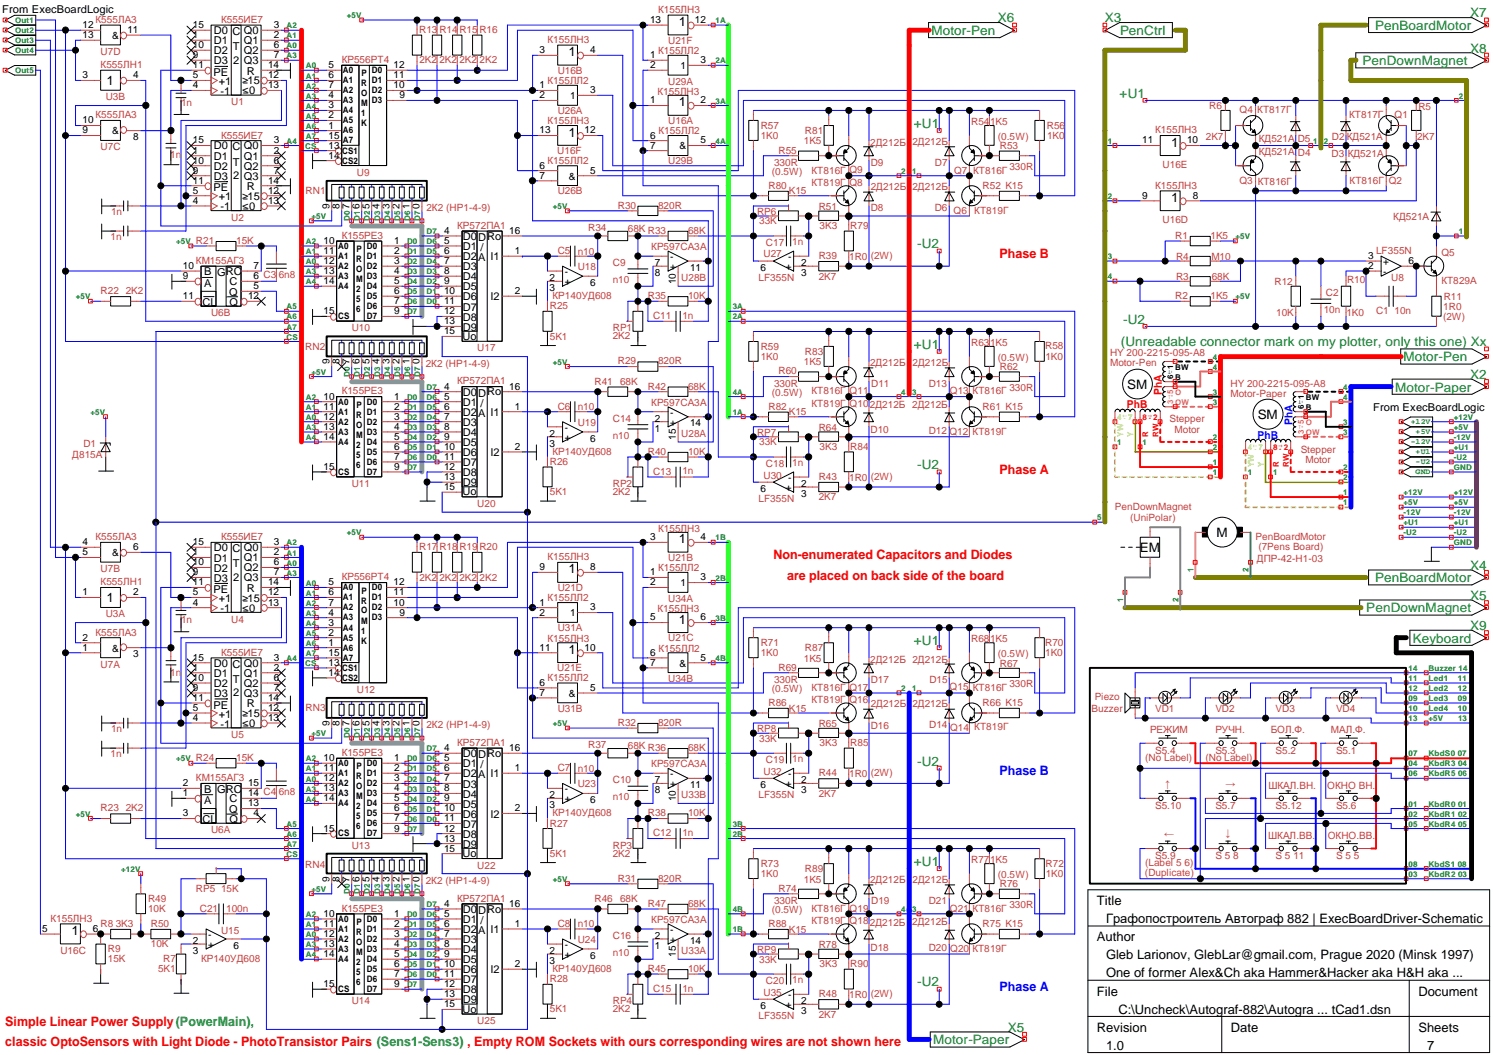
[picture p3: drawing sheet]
<svg xmlns="http://www.w3.org/2000/svg" width="297mm" height="210mm" viewBox="0 0 297 210" stroke-linecap="round" stroke-linejoin="round" font-family="sans-serif">
<defs><g id="words">
<g font-size="2.6">
<text x="135.1" y="5.2">1</text>
<text x="113.1" y="11.2">1</text>
<text x="21.2" y="16.9">1</text>
<text x="135.1" y="21.2">1</text>
<text x="113.1" y="27.2">1</text>
<text x="233" y="29.2">1</text>
<text x="233" y="40.1">1</text>
<text x="224.3" y="77.4">SM</text>
<text x="250.2" y="83.4">SM</text>
<text x="242" y="106.9">M</text>
<text x="135.1" y="108.1">1</text>
<text x="226.8" y="109.9">EM</text>
<text x="21.2" y="119.8">1</text>
<text x="113.1" y="114.1">1</text>
<text x="135.1" y="124.1">1</text>
<text x="113.1" y="130">1</text>
<text x="218.2" y="180.1">Title</text>
<text x="220" y="183.7">Графопостроитель Автограф 882 | ExecBoardDriver-Schematic</text>
<text x="14.2" y="186">1</text>
<text x="218.2" y="187.3">Author</text>
<text x="220" y="190.9">Gleb Larionov, GlebLar@gmail.com, Prague 2020 (Minsk 1997)</text>
<text x="220" y="194.5">One of former Alex&amp;Ch aka Hammer&amp;Hacker aka H&amp;H aka ...</text>
<text x="218.2" y="198.1">File</text>
<text x="222.5" y="201.7">C:\Uncheck\Autograf-882\Autogra ... tCad1.dsn</text>
<text x="282.2" y="198.1">Document</text>
<text x="218.2" y="205.3">Revision</text>
<text x="220" y="208.9">1.0</text>
<text x="244.9" y="205.3">Date</text>
<text x="282.2" y="205.3">Sheets</text>
<text x="284" y="208.9">7</text>
</g>
<g font-size="2.6" fill="#008020">
<text x="198.5" y="4.4">X6</text>
<text x="219.8" y="4.4">X3</text>
<text x="273.6" y="5.9">PenBoardMotor</text>
<text x="292.5" y="3.4">X7</text>
<text x="185.3" y="6.9">Motor-Pen</text>
<text x="222.8" y="6.9">PenCtrl</text>
<text x="292.5" y="10.5">X8</text>
<text x="271.1" y="13">PenDownMagnet</text>
<text x="222.8" y="19.4">+U1</text>
<text x="181.8" y="25.4">+U1</text>
<text x="182.5" y="49.4">-U2</text>
<text x="223.5" y="64.4">-U2</text>
<text x="181.8" y="69.4">+U1</text>
<text x="223" y="68.9">(Unreadable connector mark on my plotter, only this one) Xx</text>
<text x="279.2" y="71.9">Motor-Pen</text>
<text x="277.6" y="77.9">Motor-Paper</text>
<text x="292.5" y="75.4">X2</text>
<text x="182.5" y="93.3">-U2</text>
<text x="292.5" y="113.3">X4</text>
<text x="273.6" y="115.8">PenBoardMotor</text>
<text x="292.5" y="119.3">X5</text>
<text x="271.8" y="121.8">PenDownMagnet</text>
<text x="292.5" y="125.3">X9</text>
<text x="181.8" y="128.3">+U1</text>
<text x="281.1" y="127.8">Keyboard</text>
<text x="182.5" y="152.3">-U2</text>
<text x="181.8" y="172.3">+U1</text>
<text x="182.5" y="196.3">-U2</text>
<text x="185.7" y="207.8">Motor-Paper</text>
<text x="200.5" y="205.3">X5</text>
</g>
<g font-size="2.6" fill="#f00">
<text x="198.8" y="51.4">Phase B</text>
<text x="198.8" y="94.3">Phase A</text>
<text x="153.9" y="111.3">Non-enumerated Capacitors and Diodes</text>
<text x="156.6" y="115.3">are placed on back side of the board</text>
<text x="1.1" y="208.2">classic OptoSensors with Light Diode - PhotoTransistor Pairs (Sens1-Sens3) , Empty ROM Sockets with ours corresponding wires are not shown here</text>
<text x="1.1" y="204.2">Simple Linear Power Supply (PowerMain),</text>
</g>
<g font-size="2.6" fill="#00f">
<text x="198.8" y="154.3">Phase B</text>
<text x="198.8" y="197.2">Phase A</text>
</g>
<g font-size="2.2">
<text x=".4" y="2.5">From ExecBoardLogic</text>
<text x="42.5" y="6.8">D0</text>
<text x="42.5" y="8.8">D1</text>
<text x="42.5" y="10.8">D2</text>
<text x="46.2" y="7">C</text>
<text x="46.3" y="10">T</text>
<text x="48.5" y="6.8">Q0</text>
<text x="48.5" y="8.8">Q1</text>
<text x="48.5" y="10.8">Q2</text>
<text x="42.5" y="15.1">PE</text>
<text x="42.5" y="12.8">D3</text>
<text x="43.5" y="16.9">+1</text>
<text x="46.4" y="12.7">2</text>
<text x="48.2" y="16.6">&gt;</text>
<text x="48.2" y="17.2">-15</text>
<text x="48.5" y="12.7">Q3</text>
<text x="49.1" y="14.9">R</text>
<text x="43.9" y="18.9">-1</text>
<text x="48.2" y="18.6">&lt;</text>
<text x="48.2" y="19.2">-0</text>
<text x="42.5" y="29.7">D0</text>
<text x="46.2" y="29.9">C</text>
<text x="48.5" y="29.7">Q0</text>
<text x="42.5" y="31.8">D1</text>
<text x="42.5" y="33.8">D2</text>
<text x="42.5" y="35.8">D3</text>
<text x="46.3" y="33">T</text>
<text x="46.4" y="35.6">2</text>
<text x="48.5" y="31.7">Q1</text>
<text x="48.5" y="33.7">Q2</text>
<text x="48.5" y="35.7">Q3</text>
<text x="42.5" y="38.1">PE</text>
<text x="43.5" y="39.9">+1</text>
<text x="43.9" y="41.9">-1</text>
<text x="48.2" y="39.6">&gt;</text>
<text x="48.2" y="41.6">&lt;</text>
<text x="48.2" y="40.2">-15</text>
<text x="49.1" y="37.8">R</text>
<text x="48.2" y="42.2">-0</text>
<text x="92.1" y="47.8">D0</text>
<text x="95.2" y="48">DRo</text>
<text x="92.1" y="49.8">D1</text>
<text x="92.1" y="51.8">D2</text>
<text x="92.1" y="53.8">D3</text>
<text x="95.2" y="51.9">A</text>
<text x="95.6" y="50">/</text>
<text x="97.6" y="51.8">I1</text>
<text x="40.6" y="54.8">B</text>
<text x="40.6" y="57.1">A</text>
<text x="43.2" y="54.9">GRC</text>
<text x="45.6" y="58.9">Q</text>
<text x="45.6" y="56.7">C</text>
<text x="92.1" y="55.8">D4</text>
<text x="92.1" y="57.8">D5</text>
<text x="92.1" y="59.8">D6</text>
<text x="97.6" y="59.8">I2</text>
<text x="40.3" y="60.8">CL</text>
<text x="45.6" y="60.9">Q</text>
<text x="92.1" y="61.8">D7</text>
<text x="92.1" y="63.8">D8</text>
<text x="92.1" y="65.8">D9</text>
<text x="92" y="67.6">Uo</text>
<text x="92.1" y="78.8">D0</text>
<text x="92.1" y="80.8">D1</text>
<text x="92.1" y="82.8">D2</text>
<text x="95.2" y="82.9">A</text>
<text x="95.2" y="79">DRo</text>
<text x="95.6" y="80.9">/</text>
<text x="97.6" y="82.8">I1</text>
<text x="273.2" y="81.8">From ExecBoardLogic</text>
<text x="92.1" y="84.8">D3</text>
<text x="92.1" y="86.8">D4</text>
<text x="92.1" y="88.8">D5</text>
<text x="92.1" y="90.8">D6</text>
<text x="92.1" y="92.8">D7</text>
<text x="92.1" y="94.7">D8</text>
<text x="97.6" y="90.8">I2</text>
<text x="92" y="98.6">Uo</text>
<text x="92.1" y="96.8">D9</text>
<text x="42.5" y="109.6">D0</text>
<text x="42.5" y="111.7">D1</text>
<text x="42.5" y="113.7">D2</text>
<text x="46.2" y="109.9">C</text>
<text x="46.3" y="112.9">T</text>
<text x="48.5" y="109.6">Q0</text>
<text x="48.5" y="111.7">Q1</text>
<text x="48.5" y="113.7">Q2</text>
<text x="42.5" y="118">PE</text>
<text x="42.5" y="115.7">D3</text>
<text x="43.5" y="119.8">+1</text>
<text x="46.4" y="115.6">2</text>
<text x="48.2" y="119.5">&gt;</text>
<text x="48.5" y="115.7">Q3</text>
<text x="49.1" y="117.8">R</text>
<text x="43.9" y="121.8">-1</text>
<text x="48.2" y="121.5">&lt;</text>
<text x="48.2" y="120.1">-15</text>
<text x="48.2" y="122.1">-0</text>
<text x="42.5" y="132.6">D0</text>
<text x="42.5" y="134.7">D1</text>
<text x="42.5" y="136.7">D2</text>
<text x="46.2" y="132.8">C</text>
<text x="46.3" y="135.8">T</text>
<text x="48.5" y="132.6">Q0</text>
<text x="48.5" y="134.6">Q1</text>
<text x="48.5" y="136.7">Q2</text>
<text x="42.5" y="141">PE</text>
<text x="42.5" y="138.7">D3</text>
<text x="43.5" y="142.8">+1</text>
<text x="46.4" y="138.6">2</text>
<text x="48.2" y="142.5">&gt;</text>
<text x="48.2" y="143">-15</text>
<text x="48.5" y="138.6">Q3</text>
<text x="49.1" y="140.8">R</text>
<text x="43.9" y="144.8">-1</text>
<text x="48.2" y="144.5">&lt;</text>
<text x="48.2" y="145.1">-0</text>
<text x="92.1" y="150.7">D0</text>
<text x="92.1" y="152.7">D1</text>
<text x="92.1" y="154.7">D2</text>
<text x="95.2" y="154.9">A</text>
<text x="95.2" y="150.9">DRo</text>
<text x="95.6" y="152.9">/</text>
<text x="97.6" y="154.7">I1</text>
<text x="40.6" y="157.7">B</text>
<text x="40.6" y="160">A</text>
<text x="43.2" y="157.8">GRC</text>
<text x="45.6" y="161.8">Q</text>
<text x="45.6" y="159.6">C</text>
<text x="92.1" y="156.7">D3</text>
<text x="92.1" y="158.7">D4</text>
<text x="92.1" y="160.7">D5</text>
<text x="40.3" y="163.7">CL</text>
<text x="45.6" y="163.8">Q</text>
<text x="92.1" y="162.7">D6</text>
<text x="92.1" y="164.7">D7</text>
<text x="92.1" y="166.7">D8</text>
<text x="97.6" y="162.7">I2</text>
<text x="92" y="170.5">Uo</text>
<text x="92.1" y="168.7">D9</text>
<text x="92.1" y="181.7">D0</text>
<text x="92.1" y="183.7">D1</text>
<text x="92.1" y="185.7">D2</text>
<text x="95.2" y="185.8">A</text>
<text x="95.2" y="181.8">DRo</text>
<text x="95.6" y="183.9">/</text>
<text x="97.6" y="185.7">I1</text>
<text x="92.1" y="187.7">D3</text>
<text x="92.1" y="189.7">D4</text>
<text x="92.1" y="191.7">D5</text>
<text x="92.1" y="193.7">D6</text>
<text x="92.1" y="195.7">D7</text>
<text x="92.1" y="197.7">D8</text>
<text x="97.6" y="193.7">I2</text>
<text x="92" y="201.5">Uo</text>
<text x="92.1" y="199.6">D9</text>
</g>
<g font-size="2.2" fill="#f00">
<text x="224.2" y="81.2">PhB</text>
<text x="231.1" y="78.6" transform="rotate(-90 231.1 78.6)">PhA</text>
</g>
<g font-size="2.2" fill="#00f">
<text x="250.2" y="87.2">PhB</text>
<text x="257.1" y="84.5" transform="rotate(-90 257.1 84.5)">PhA</text>
</g>
<g font-size="2">
<text x="16.4" y="5.6">12</text>
<text x="38.4" y="5.6">15</text>
<text x="54.5" y="5.6">3</text>
<text x="129.3" y="4.6">13</text>
<text x="138.3" y="4.6">12</text>
<text x="16.4" y="7.6">13</text>
<text x="22.3" y="7.7">&amp;</text>
<text x="25.4" y="6.6">11</text>
<text x="38.4" y="7.6">1</text>
<text x="38.4" y="9.6">10</text>
<text x="38.4" y="11.6">9</text>
<text x="54.5" y="11.6">7</text>
<text x="54.5" y="9.6">6</text>
<text x="54.5" y="7.6">2</text>
<text x="107.4" y="10.6">3</text>
<text x="117.4" y="10.6">4</text>
<text x="129.3" y="11.6">1</text>
<text x="16.4" y="15.6">3</text>
<text x="26.5" y="15.6">4</text>
<text x="38.4" y="15.6">5</text>
<text x="38.4" y="17.6">4</text>
<text x="38.4" y="13.5">11</text>
<text x="53.3" y="17.6">13</text>
<text x="53.3" y="15.6">12</text>
<text x="53.3" y="13.5">14</text>
<text x="65.4" y="13.5">5</text>
<text x="65.4" y="15.6">6</text>
<text x="65.4" y="17.6">7</text>
<text x="78.3" y="17.6">10</text>
<text x="78.3" y="15.6">11</text>
<text x="78.3" y="13.5">12</text>
<text x="107.4" y="17.6">1</text>
<text x="129.3" y="13.5">2</text>
<text x="135.4" y="13.8">1</text>
<text x="139.4" y="12.6">3</text>
<text x="65.4" y="19.6">4</text>
<text x="65.4" y="21.5">3</text>
<text x="65.4" y="23.5">2</text>
<text x="79.5" y="19.6">9</text>
<text x="107.4" y="19.6">2</text>
<text x="113.4" y="19.7">1</text>
<text x="117.4" y="18.5">3</text>
<text x="129.3" y="20.6">1</text>
<text x="139.4" y="20.6">2</text>
<text x="16.4" y="26.5">9</text>
<text x="16.4" y="24.6">10</text>
<text x="22.3" y="26.7">&amp;</text>
<text x="26.5" y="27.9">8</text>
<text x="38.4" y="28.5">15</text>
<text x="54.5" y="28.5">3</text>
<text x="65.4" y="29.5">13</text>
<text x="65.4" y="25.6">1</text>
<text x="65.4" y="27.6">15</text>
<text x="107.4" y="26.5">13</text>
<text x="116.3" y="26.5">12</text>
<text x="129.3" y="27.6">6</text>
<text x="129.3" y="29.5">7</text>
<text x="135.2" y="29.7">&amp;</text>
<text x="139.4" y="28.5">5</text>
<text x="227.2" y="28.5">11</text>
<text x="236.2" y="28.5">10</text>
<text x="38.4" y="30.6">1</text>
<text x="38.4" y="32.6">10</text>
<text x="38.4" y="34.5">9</text>
<text x="54.5" y="34.5">7</text>
<text x="54.5" y="32.6">6</text>
<text x="54.5" y="30.6">2</text>
<text x="65.4" y="31.5">14</text>
<text x="107.4" y="33.5">6</text>
<text x="107.4" y="35.6">7</text>
<text x="113.2" y="35.7">&amp;</text>
<text x="117.4" y="34.5">5</text>
<text x="38.4" y="38.5">5</text>
<text x="38.4" y="40.6">4</text>
<text x="38.4" y="36.5">11</text>
<text x="53.3" y="40.6">13</text>
<text x="53.3" y="38.5">12</text>
<text x="53.3" y="36.5">14</text>
<text x="65.5" y="41.6" transform="rotate(-90 65.5 41.6)">9</text>
<text x="67.5" y="41.6" transform="rotate(-90 67.5 41.6)">8</text>
<text x="69.5" y="41.6" transform="rotate(-90 69.5 41.6)">7</text>
<text x="71.5" y="41.6" transform="rotate(-90 71.5 41.6)">6</text>
<text x="73.5" y="41.6" transform="rotate(-90 73.5 41.6)">5</text>
<text x="75.5" y="41.6" transform="rotate(-90 75.5 41.6)">4</text>
<text x="77.5" y="41.6" transform="rotate(-90 77.5 41.6)">3</text>
<text x="79.5" y="41.6" transform="rotate(-90 79.5 41.6)">2</text>
<text x="81.5" y="41.6" transform="rotate(-90 81.5 41.6)">1</text>
<text x="83.5" y="41.6" transform="rotate(-90 83.5 41.6)">0</text>
<text x="227.2" y="39.5">9</text>
<text x="237.3" y="39.5">8</text>
<text x="88.3" y="46.5">4</text>
<text x="101.3" y="46.5">16</text>
<text x="36.4" y="53.5">10</text>
<text x="50.5" y="53.5">7</text>
<text x="64.4" y="48.5">10</text>
<text x="64.4" y="50.5">11</text>
<text x="64.4" y="52.5">12</text>
<text x="78.4" y="52.5">3</text>
<text x="78.4" y="50.5">2</text>
<text x="78.4" y="48.5">1</text>
<text x="88.3" y="48.5">5</text>
<text x="88.3" y="50.5">6</text>
<text x="88.3" y="52.5">7</text>
<text x="102.4" y="50.5">1</text>
<text x="130.3" y="52.9">7</text>
<text x="133.3" y="53.7">+</text>
<text x="133.3" y="51.7">-</text>
<text x="137.3" y="53.9">11</text>
<text x="151.3" y="53.9">6</text>
<text x="156.3" y="53.7">+</text>
<text x="159.4" y="52.9">2</text>
<text x="272.2" y="51.5">3</text>
<text x="272.2" y="53.5">2</text>
<text x="275.2" y="52.7">+</text>
<text x="280.2" y="52.5">6</text>
<text x="36.4" y="55.5">9</text>
<text x="36.4" y="59.5">11</text>
<text x="49.4" y="59.5">12</text>
<text x="50.5" y="55.5">6 C3 6n8</text>
<text x="50.5" y="57.5">5</text>
<text x="64.4" y="54.5">13</text>
<text x="64.4" y="56.5">14</text>
<text x="78.4" y="54.5">4</text>
<text x="78.4" y="56.5">5</text>
<text x="78.4" y="58.5">6</text>
<text x="88.3" y="54.5">8</text>
<text x="88.3" y="56.5">9</text>
<text x="88.3" y="58.5">10</text>
<text x="102.4" y="58.5">2</text>
<text x="109.3" y="57.9">3</text>
<text x="109.3" y="55.9">2</text>
<text x="112.3" y="56.7">+</text>
<text x="112.3" y="54.7">-</text>
<text x="117.4" y="56.9">6</text>
<text x="130.3" y="54.9">8</text>
<text x="134.4" y="56.5" transform="rotate(-90 134.4 56.5)">10</text>
<text x="159.4" y="54.9">3</text>
<text x="275.2" y="54.7">-</text>
<text x="64.4" y="62.5">15</text>
<text x="78.4" y="60.5">7</text>
<text x="78.4" y="62.5">9</text>
<text x="88.3" y="60.5">11</text>
<text x="88.3" y="62.5">12</text>
<text x="88.3" y="64.5">13</text>
<text x="88.3" y="66.5">15</text>
<text x="65.5" y="72.5" transform="rotate(-90 65.5 72.5)">9</text>
<text x="67.5" y="72.5" transform="rotate(-90 67.5 72.5)">8</text>
<text x="69.5" y="72.5" transform="rotate(-90 69.5 72.5)">7</text>
<text x="71.5" y="72.5" transform="rotate(-90 71.5 72.5)">6</text>
<text x="73.5" y="72.5" transform="rotate(-90 73.5 72.5)">5</text>
<text x="75.5" y="72.5" transform="rotate(-90 75.5 72.5)">4</text>
<text x="77.5" y="72.5" transform="rotate(-90 77.5 72.5)">3</text>
<text x="79.5" y="72.5" transform="rotate(-90 79.5 72.5)">2</text>
<text x="81.5" y="72.5" transform="rotate(-90 81.5 72.5)">1</text>
<text x="83.5" y="72.5" transform="rotate(-90 83.5 72.5)">0</text>
<text x="88.3" y="77.5">4</text>
<text x="101.3" y="77.5">16</text>
<text x="64.4" y="79.5">10</text>
<text x="64.4" y="81.5">11</text>
<text x="64.4" y="83.5">12</text>
<text x="78.4" y="83.5">3</text>
<text x="78.4" y="81.5">2</text>
<text x="78.4" y="79.5">1</text>
<text x="88.3" y="79.5">5</text>
<text x="88.3" y="81.5">6</text>
<text x="88.3" y="83.5">7</text>
<text x="102.4" y="81.5">1</text>
<text x="130.3" y="83.9">2</text>
<text x="133.3" y="82.7">-</text>
<text x="64.4" y="85.5">13</text>
<text x="64.4" y="87.5">14</text>
<text x="78.4" y="85.5">4</text>
<text x="78.4" y="87.5">5</text>
<text x="78.4" y="89.5">6</text>
<text x="88.3" y="85.5">8</text>
<text x="88.3" y="87.5">9</text>
<text x="88.3" y="89.5">10</text>
<text x="102.4" y="89.5">2</text>
<text x="109.3" y="88.9">3</text>
<text x="109.3" y="86.9">2</text>
<text x="112.3" y="87.7">+</text>
<text x="112.3" y="85.7">-</text>
<text x="117.4" y="87.8">6</text>
<text x="130.3" y="85.9">1</text>
<text x="133.3" y="84.7">+</text>
<text x="134.4" y="87.5" transform="rotate(-90 134.4 87.5)">15</text>
<text x="137.3" y="84.8">14</text>
<text x="64.4" y="93.5">15</text>
<text x="78.4" y="91.5">7</text>
<text x="78.4" y="93.5">9</text>
<text x="88.3" y="91.5">11</text>
<text x="88.3" y="93.5">12</text>
<text x="88.3" y="95.5">13</text>
<text x="88.3" y="97.5">15</text>
<text x="151.3" y="97.8">6</text>
<text x="156.3" y="97.7">+</text>
<text x="159.4" y="98.8">3</text>
<text x="159.4" y="96.9">2</text>
<text x="129.3" y="107.5">3</text>
<text x="139.4" y="107.5">4</text>
<text x="16.4" y="108.5">4</text>
<text x="16.4" y="110.5">5</text>
<text x="22.3" y="110.7">&amp;</text>
<text x="26.5" y="109.5">6</text>
<text x="38.4" y="108.5">15</text>
<text x="38.4" y="110.5">1</text>
<text x="38.4" y="112.5">10</text>
<text x="54.5" y="112.5">6</text>
<text x="54.5" y="110.5">2</text>
<text x="54.5" y="108.5">3</text>
<text x="107.4" y="113.5">9</text>
<text x="117.4" y="113.5">8</text>
<text x="16.4" y="118.4">1</text>
<text x="26.5" y="118.4">2</text>
<text x="38.4" y="118.4">5</text>
<text x="38.4" y="116.5">11</text>
<text x="38.4" y="114.5">9</text>
<text x="53.3" y="118.4">12</text>
<text x="53.3" y="116.5">14</text>
<text x="54.5" y="114.5">7</text>
<text x="65.4" y="116.5">5</text>
<text x="65.4" y="118.4">6</text>
<text x="78.3" y="118.4">11</text>
<text x="78.3" y="116.5">12</text>
<text x="129.3" y="114.5">1</text>
<text x="129.3" y="116.5">2</text>
<text x="135.4" y="116.6">1</text>
<text x="139.4" y="115.5">3</text>
<text x="38.4" y="120.5">4</text>
<text x="53.3" y="120.5">13</text>
<text x="65.4" y="122.5">4</text>
<text x="65.4" y="124.5">3</text>
<text x="65.4" y="120.5">7</text>
<text x="78.3" y="120.5">10</text>
<text x="79.5" y="122.5">9</text>
<text x="107.4" y="120.5">1</text>
<text x="107.4" y="122.5">2</text>
<text x="113.4" y="122.6">1</text>
<text x="117.4" y="121.5">3</text>
<text x="129.3" y="123.4">5</text>
<text x="139.4" y="123.4">6</text>
<text x="16.4" y="129.5">1</text>
<text x="16.4" y="127.5">2</text>
<text x="22.3" y="129.6">&amp;</text>
<text x="26.5" y="130.8">3</text>
<text x="38.4" y="131.4">15</text>
<text x="54.5" y="131.4">3</text>
<text x="65.4" y="126.4">2</text>
<text x="65.4" y="128.4">1</text>
<text x="65.4" y="130.5">15</text>
<text x="107.4" y="129.5">11</text>
<text x="116.3" y="129.5">10</text>
<text x="129.3" y="130.5">6</text>
<text x="139.4" y="131.4">5</text>
<text x="38.4" y="133.4">1</text>
<text x="38.4" y="135.5">10</text>
<text x="38.4" y="137.5">9</text>
<text x="54.5" y="137.5">7</text>
<text x="54.5" y="135.5">6</text>
<text x="54.5" y="133.4">2</text>
<text x="65.4" y="134.5">14</text>
<text x="65.4" y="132.5">13</text>
<text x="107.4" y="136.4">6</text>
<text x="117.4" y="137.5">5</text>
<text x="129.3" y="132.5">7</text>
<text x="135.2" y="132.6">&amp;</text>
<text x="38.4" y="141.4">5</text>
<text x="38.4" y="143.4">4</text>
<text x="38.4" y="139.4">11</text>
<text x="53.3" y="143.4">13</text>
<text x="53.3" y="141.4">12</text>
<text x="53.3" y="139.4">14</text>
<text x="107.4" y="138.4">7</text>
<text x="113.2" y="138.6">&amp;</text>
<text x="65.5" y="144.5" transform="rotate(-90 65.5 144.5)">9</text>
<text x="67.5" y="144.5" transform="rotate(-90 67.5 144.5)">8</text>
<text x="69.5" y="144.5" transform="rotate(-90 69.5 144.5)">7</text>
<text x="71.5" y="144.5" transform="rotate(-90 71.5 144.5)">6</text>
<text x="73.5" y="144.5" transform="rotate(-90 73.5 144.5)">5</text>
<text x="75.5" y="144.5" transform="rotate(-90 75.5 144.5)">4</text>
<text x="77.5" y="144.5" transform="rotate(-90 77.5 144.5)">3</text>
<text x="79.5" y="144.5" transform="rotate(-90 79.5 144.5)">2</text>
<text x="81.5" y="144.5" transform="rotate(-90 81.5 144.5)">1</text>
<text x="83.5" y="144.5" transform="rotate(-90 83.5 144.5)">0</text>
<text x="88.3" y="149.4">4</text>
<text x="101.3" y="149.4">16</text>
<text x="64.4" y="151.4">10</text>
<text x="64.4" y="153.4">11</text>
<text x="64.4" y="155.4">12</text>
<text x="78.4" y="155.4">3</text>
<text x="78.4" y="153.4">2</text>
<text x="78.4" y="151.4">1</text>
<text x="88.3" y="151.4">5</text>
<text x="88.3" y="153.4">6</text>
<text x="88.3" y="155.4">7</text>
<text x="102.4" y="153.4">1</text>
<text x="130.3" y="155.8">7</text>
<text x="133.3" y="154.6">-</text>
<text x="159.4" y="155.8">2</text>
<text x="36.4" y="156.4">2</text>
<text x="36.4" y="158.4">1</text>
<text x="49.4" y="158.4">14 C4</text>
<text x="49.4" y="156.4">15</text>
<text x="49.4" y="160.4">13</text>
<text x="64.4" y="157.4">13</text>
<text x="64.4" y="159.4">14</text>
<text x="78.4" y="157.4">4</text>
<text x="78.4" y="159.4">5</text>
<text x="78.4" y="161.4">6</text>
<text x="88.3" y="157.4">8</text>
<text x="88.3" y="159.4">9</text>
<text x="88.3" y="161.4">10</text>
<text x="102.4" y="161.4">2</text>
<text x="109.3" y="160.8">3</text>
<text x="109.3" y="158.8">2</text>
<text x="112.3" y="159.6">+</text>
<text x="112.3" y="157.6">-</text>
<text x="117.4" y="159.8">6</text>
<text x="130.3" y="157.8">8</text>
<text x="133.3" y="156.6">+</text>
<text x="134.4" y="159.4" transform="rotate(-90 134.4 159.4)">10</text>
<text x="137.3" y="156.8">11</text>
<text x="151.3" y="156.8">6</text>
<text x="156.3" y="156.6">+</text>
<text x="159.4" y="157.8">3</text>
<text x="36.4" y="162.4">3</text>
<text x="50.5" y="162.4">4</text>
<text x="64.4" y="165.4">15</text>
<text x="78.4" y="163.4">7</text>
<text x="78.4" y="165.4">9</text>
<text x="88.3" y="163.4">11</text>
<text x="88.3" y="165.4">12</text>
<text x="88.3" y="167.4">13</text>
<text x="88.3" y="169.4">15</text>
<text x="65.5" y="175.4" transform="rotate(-90 65.5 175.4)">9</text>
<text x="67.5" y="175.4" transform="rotate(-90 67.5 175.4)">8</text>
<text x="69.5" y="175.4" transform="rotate(-90 69.5 175.4)">7</text>
<text x="71.5" y="175.4" transform="rotate(-90 71.5 175.4)">6</text>
<text x="73.5" y="175.4" transform="rotate(-90 73.5 175.4)">5</text>
<text x="75.5" y="175.4" transform="rotate(-90 75.5 175.4)">4</text>
<text x="77.5" y="175.4" transform="rotate(-90 77.5 175.4)">3</text>
<text x="79.5" y="175.4" transform="rotate(-90 79.5 175.4)">2</text>
<text x="81.5" y="175.4" transform="rotate(-90 81.5 175.4)">1</text>
<text x="83.5" y="175.4" transform="rotate(-90 83.5 175.4)">0</text>
<text x="8.4" y="185.4">5</text>
<text x="18.5" y="185.4">6</text>
<text x="64.4" y="182.4">10</text>
<text x="64.4" y="184.4">11</text>
<text x="78.4" y="184.4">2</text>
<text x="78.4" y="182.4">1</text>
<text x="88.3" y="180.4">4</text>
<text x="88.3" y="182.4">5</text>
<text x="88.3" y="184.4">6</text>
<text x="101.3" y="180.4">16</text>
<text x="102.4" y="184.4">1</text>
<text x="133.3" y="185.6">-</text>
<text x="38.4" y="189.7">3</text>
<text x="38.4" y="187.7">2</text>
<text x="41.4" y="188.6">+</text>
<text x="41.4" y="186.6">-</text>
<text x="46.5" y="188.8">6</text>
<text x="64.4" y="188.4">13</text>
<text x="64.4" y="190.4">14</text>
<text x="64.4" y="186.4">12</text>
<text x="78.4" y="188.4">4</text>
<text x="78.4" y="186.4">3</text>
<text x="78.4" y="190.4">5</text>
<text x="88.3" y="186.4">7</text>
<text x="88.3" y="188.4">8</text>
<text x="88.3" y="190.4">9</text>
<text x="109.3" y="191.8">3</text>
<text x="109.3" y="189.7">2</text>
<text x="112.3" y="190.6">+</text>
<text x="112.3" y="188.6">-</text>
<text x="117.4" y="190.8">6</text>
<text x="130.3" y="188.8">1</text>
<text x="130.3" y="186.8">2</text>
<text x="133.3" y="187.6">+</text>
<text x="134.4" y="190.4" transform="rotate(-90 134.4 190.4)">15</text>
<text x="137.3" y="187.7">14</text>
<text x="64.4" y="196.4">15</text>
<text x="78.4" y="192.4">6</text>
<text x="78.4" y="194.4">7</text>
<text x="78.4" y="196.4">9</text>
<text x="88.3" y="192.4">10</text>
<text x="88.3" y="194.4">11</text>
<text x="88.3" y="196.4">12</text>
<text x="102.4" y="192.4">2</text>
<text x="88.3" y="198.4">13</text>
<text x="88.3" y="200.4">15</text>
<text x="151.3" y="200.7">6</text>
<text x="156.3" y="200.6">+</text>
<text x="156.8" y="198.6">-</text>
<text x="159.4" y="201.8">3</text>
<text x="159.4" y="199.7">2</text>
</g>
<g font-size="2" fill="#c04040">
<text x="19" y="4.6">К555ЛА3</text>
<text x="44" y="4.6">К555ИЕ7</text>
<text x="130.9" y="2.6">К155ЛН3</text>
<text x="20" y="11">U7D</text>
<text x="83.4" y="6.6">R13 R14R15R16</text>
<text x="108.9" y="8.6">К155ЛН3</text>
<text x="130.9" y="10.7">К155ЛЛ2</text>
<text x="132.9" y="8.8">U21F</text>
<text x="20" y="13.5">К555ЛН1</text>
<text x="68" y="12.6">КР556РТ4</text>
<text x="83.4" y="12.6">2K2</text>
<text x="87.4" y="12.6">2K2</text>
<text x="91.4" y="12.6">2K2</text>
<text x="95.4" y="12.6">2K2</text>
<text x="108.9" y="16.7">К155ЛЛ2</text>
<text x="111" y="14.7">U16B</text>
<text x="132.9" y="16.8">U29A</text>
<text x="19" y="23.5">К555ЛА3</text>
<text x="21" y="19.9">U3B</text>
<text x="36" y="21.1">1n</text>
<text x="46" y="21">U1</text>
<text x="111" y="22.7">U26A</text>
<text x="130.8" y="18.8">К155ЛН3</text>
<text x="240.6" y="21.8">R6</text>
<text x="246.6" y="22.5">Q4 КТ817Г</text>
<text x="268.4" y="23.5">КТ817Г</text>
<text x="277.4" y="23.5">Q1</text>
<text x="282.2" y="21.8">R5</text>
<text x="20" y="29.9">U7C</text>
<text x="44" y="27.6">К555ИЕ7</text>
<text x="108.9" y="24.7">К155ЛН3</text>
<text x="131" y="26.7">К155ЛЛ2</text>
<text x="133" y="24.7">U16A</text>
<text x="151.3" y="25.6">R57</text>
<text x="151.3" y="27.6">1K0</text>
<text x="159.9" y="28.7">1K5</text>
<text x="160.1" y="26.6">R81</text>
<text x="173.1" y="29">2Д212Б</text>
<text x="181.5" y="28.9">2Д212Б</text>
<text x="193.2" y="24.8">R541K5</text>
<text x="198.5" y="27.8">(0.5W)</text>
<text x="198.9" y="29.7">R53</text>
<text x="208.3" y="25.6">R56</text>
<text x="208.3" y="27.6">1K0</text>
<text x="229.8" y="26.5">К155ЛН3</text>
<text x="239.9" y="27.8">2K7</text>
<text x="250.4" y="28.2">КД521А D5</text>
<text x="265" y="27.9">D2 КД521А</text>
<text x="281.9" y="27.8">2K7</text>
<text x="33.9" y="31.5">1n</text>
<text x="71" y="34.9">U9</text>
<text x="108.9" y="32.6">К155ЛЛ2</text>
<text x="110.9" y="30.7">U16F</text>
<text x="132.9" y="32.7">U29B</text>
<text x="153.5" y="34.8">(0.5W)</text>
<text x="154" y="33">330R</text>
<text x="154.9" y="30.6">R55</text>
<text x="161.5" y="34.5">КТ816Г Q9</text>
<text x="173.2" y="33">D9</text>
<text x="186" y="32.9">D7</text>
<text x="189.8" y="34.6">Q7 КТ816Г</text>
<text x="200.8" y="33.8">330R</text>
<text x="231.3" y="33.4">U16E</text>
<text x="250.4" y="30.9">КД521А</text>
<text x="258.2" y="31">D4</text>
<text x="264.9" y="31.2">D3 КД521А</text>
<text x="60.8" y="38.5">RN1</text>
<text x="84.8" y="42">2К2 (НР1-4-9)</text>
<text x="111" y="38.7">U26B</text>
<text x="122.9" y="41.5">R30</text>
<text x="130.9" y="41.5">820R</text>
<text x="152.9" y="37.5">R80</text>
<text x="156.9" y="38.7">K15</text>
<text x="161.5" y="36.9">КТ819Г Q8</text>
<text x="162.9" y="41.8">R51</text>
<text x="173.2" y="37.8">2Д212Б</text>
<text x="181.5" y="37.8">2Д212Б</text>
<text x="186" y="42">D6</text>
<text x="195.5" y="37.6">R52 K15</text>
<text x="229.8" y="37.5">К155ЛН3</text>
<text x="246.6" y="36.7">Q3 КТ816Г</text>
<text x="268.5" y="36.7">КТ816Г Q2</text>
<text x="22" y="47.8">1n</text>
<text x="22.1" y="42.7">1n</text>
<text x="46" y="43.9">U2</text>
<text x="68" y="47.5">К155РЕ3</text>
<text x="91" y="45.6">КР572ПА1</text>
<text x="117" y="46">R34</text>
<text x="124.9" y="46.2">68K R33</text>
<text x="136.9" y="46.5">68K</text>
<text x="150.6" y="42.8">RP6</text>
<text x="151" y="44.7">33K</text>
<text x="163.1" y="45.6">3K3</text>
<text x="169.2" y="45.6">R79</text>
<text x="173.2" y="42">D8</text>
<text x="189.7" y="42.5">Q6</text>
<text x="193.8" y="42.5">КТ819Г</text>
<text x="231.3" y="44.4">U16D</text>
<text x="233.8" y="47.5">R1</text>
<text x="240.8" y="47.5">1K5</text>
<text x="277.2" y="43.7">КД521А</text>
<text x="39" y="52.5">КМ155АГ3</text>
<text x="39" y="48.5">R21</text>
<text x="47" y="48.5">15K</text>
<text x="111" y="50.5">C5</text>
<text x="114.9" y="53.7">U18</text>
<text x="114.9" y="50.7">n10</text>
<text x="121.9" y="52.9">C9</text>
<text x="129.6" y="49.8">КР597СА3А</text>
<text x="151.9" y="51.2">U27 -</text>
<text x="152.4" y="48.9">C17</text>
<text x="157.6" y="48.8">1n</text>
<text x="162.9" y="51.5">R39</text>
<text x="168.9" y="51.7">1R0</text>
<text x="173.2" y="51.6">(2W)</text>
<text x="234" y="51.7">R4</text>
<text x="241" y="51.6">M10</text>
<text x="273.8" y="50.5">LF355N</text>
<text x="286.8" y="50.9">Q5</text>
<text x="20" y="58.5">R22 2K2</text>
<text x="109.9" y="59.5">КР140УД608</text>
<text x="121.9" y="56.3">n10</text>
<text x="128.9" y="59.5">R35</text>
<text x="135.5" y="55.9">U28B</text>
<text x="136.9" y="59.5">10K</text>
<text x="150.9" y="55.9">LF355N</text>
<text x="162.9" y="55.6">2K7</text>
<text x="233.8" y="59.5">R2</text>
<text x="234" y="55.6">R3</text>
<text x="240.8" y="59.5">1K5</text>
<text x="241.1" y="55.6">68K</text>
<text x="253.6" y="56.7">R12</text>
<text x="263.8" y="58.9">C2</text>
<text x="268" y="56.4">R10</text>
<text x="276.8" y="55.9">U8</text>
<text x="286.8" y="56.5">КТ829А</text>
<text x="287.2" y="59.8">R11</text>
<text x="42" y="62.9">U6B</text>
<text x="70" y="65.9">U10</text>
<text x="109.4" y="61.6">R25</text>
<text x="121.9" y="65.9">RP1</text>
<text x="129.9" y="63.5">C11</text>
<text x="135.8" y="63.4">1n</text>
<text x="253.9" y="62.8">10K</text>
<text x="263.4" y="62.2">10n</text>
<text x="267.9" y="62.8">1K0</text>
<text x="273.8" y="62.5">C1</text>
<text x="277.4" y="62.4">10n</text>
<text x="287.1" y="63.8">(2W)</text>
<text x="287.1" y="61.7">1R0</text>
<text x="60.7" y="69.7">RN2</text>
<text x="95" y="69.9">U17</text>
<text x="109.4" y="67.6">5K1</text>
<text x="121.9" y="67.5">2K2</text>
<text x="151.3" y="69.6">R59</text>
<text x="151.3" y="71.5">1K0</text>
<text x="160.1" y="70.6">R83</text>
<text x="193.2" y="68.8">R631K5</text>
<text x="198.5" y="71.8">(0.5W)</text>
<text x="207.9" y="69.5">R58</text>
<text x="208" y="71.5">1K0</text>
<text x="220.8" y="70.9">HY 200-2215-095-A8</text>
<text x="84.7" y="73">2К2 (НР1-4-9)</text>
<text x="91" y="76.5">КР572ПА1</text>
<text x="118.3" y="76.6">R41</text>
<text x="122.9" y="72.5">R29</text>
<text x="123.4" y="76.6">68K</text>
<text x="128.9" y="77.5">R42</text>
<text x="130.9" y="72.5">820R</text>
<text x="136.9" y="77.5">68K</text>
<text x="154" y="77">330R</text>
<text x="154.9" y="74.5">R60</text>
<text x="159.9" y="72.7">1K5</text>
<text x="173.1" y="72.9">2Д212Б</text>
<text x="173.3" y="76.9">D11</text>
<text x="181.6" y="72.8">2Д212Б</text>
<text x="184.8" y="76.9">D13</text>
<text x="198.9" y="73.7">R62</text>
<text x="200.8" y="77.8">330R</text>
<text x="220.8" y="72.9">Motor-Pen</text>
<text x="244.8" y="76.9">HY 200-2215-095-A8</text>
<text x="68" y="78.5">К155РЕ3</text>
<text x="111" y="81.5">C6</text>
<text x="114.9" y="81.6">n10</text>
<text x="121.9" y="83.9">C14</text>
<text x="129.6" y="80.7">КР597СА3А</text>
<text x="152.9" y="81.5">R82</text>
<text x="153.5" y="78.8">(0.5W)</text>
<text x="156.9" y="82.6">K15</text>
<text x="161.5" y="78.5">КТ816Г Q11</text>
<text x="161.5" y="80.9">КТ819Г Q102Д212Б 2Д212Б</text>
<text x="189" y="78.4">Q13 КТ816Г</text>
<text x="195.5" y="81.6">R61 K15</text>
<text x="244.8" y="78.9">Motor-Paper</text>
<text x="16.6" y="88.9">D1</text>
<text x="114.9" y="84.7">U19</text>
<text x="121.9" y="87.3">n10</text>
<text x="135.5" y="86.9">U28A</text>
<text x="150.6" y="86.7">RP7</text>
<text x="151" y="88.6">33K</text>
<text x="162.9" y="85.8">R64</text>
<text x="163.1" y="89.5">3K3</text>
<text x="169.2" y="89.6">R84</text>
<text x="173.2" y="86.2">D10</text>
<text x="184.8" y="86.3">D12</text>
<text x="188.9" y="86.5">Q12 КТ819Г</text>
<text x="232.7" y="84">Stepper</text>
<text x="233.7" y="86.2">Motor</text>
<text x="14.4" y="91.1">Д815А</text>
<text x="109.4" y="92.5">R26</text>
<text x="109.9" y="90.5">КР140УД608</text>
<text x="128.9" y="90.5">R40</text>
<text x="129.9" y="94.5">C13</text>
<text x="135.8" y="94.4">1n</text>
<text x="136.9" y="90.5">10K</text>
<text x="151.9" y="95.2">U30 -</text>
<text x="152.4" y="92.8">C18</text>
<text x="157.6" y="92.8">1n</text>
<text x="162.9" y="95.5">R43</text>
<text x="168.9" y="95.7">1R0</text>
<text x="173.2" y="95.5">(2W)</text>
<text x="258.8" y="90">Stepper</text>
<text x="259.7" y="92.2">Motor</text>
<text x="70" y="96.9">U11</text>
<text x="95" y="100.9">U20</text>
<text x="109.4" y="98.6">5K1</text>
<text x="121.9" y="96.9">RP2</text>
<text x="121.9" y="98.5">2K2</text>
<text x="150.9" y="99.9">LF355N</text>
<text x="162.9" y="99.6">2K7</text>
<text x="221.8" y="101.5">PenDownMagnet</text>
<text x="19" y="107.5">К555ЛА3</text>
<text x="44" y="107.5">К555ИЕ7</text>
<text x="130.9" y="105.7">К155ЛН3</text>
<text x="224.8" y="103.6">(UniPolar)</text>
<text x="249.8" y="107.5">PenBoardMotor</text>
<text x="20" y="113.9">U7B</text>
<text x="83.4" y="109.5">R17 R18R19R20</text>
<text x="108.9" y="111.5">К155ЛН3</text>
<text x="130.9" y="113.6">К155ЛЛ2</text>
<text x="132.9" y="111.7">U21B</text>
<text x="250.1" y="111.8">ДПР-42-Н1-03</text>
<text x="250.4" y="109.4">(7Pens Board)</text>
<text x="20" y="116.5">К555ЛН1</text>
<text x="68" y="115.5">КР556РТ4</text>
<text x="83.4" y="115.5">2K2</text>
<text x="87.4" y="115.5">2K2</text>
<text x="91.4" y="115.5">2K2</text>
<text x="95.4" y="115.5">2K2</text>
<text x="108.9" y="119.6">К155ЛЛ2</text>
<text x="111" y="117.6">U21D</text>
<text x="132.9" y="119.8">U34A</text>
<text x="21" y="122.9">U3A</text>
<text x="36" y="124">1n</text>
<text x="46" y="123.9">U4</text>
<text x="111" y="125.6">U31A</text>
<text x="130.8" y="121.8">К155ЛН3</text>
<text x="19" y="126.4">К555ЛА3</text>
<text x="44" y="130.5">К555ИЕ7</text>
<text x="108.9" y="127.6">К155ЛН3</text>
<text x="131" y="129.6">К155ЛЛ2</text>
<text x="133" y="127.6">U21C</text>
<text x="151.3" y="128.5">R71</text>
<text x="151.3" y="130.5">1K0</text>
<text x="159.9" y="131.7">1K5</text>
<text x="160.1" y="129.5">R87</text>
<text x="173.1" y="131.9">2Д212Б 2Д212Б</text>
<text x="193.2" y="127.8">R681K5</text>
<text x="198.5" y="130.7">(0.5W)</text>
<text x="207.9" y="128.5">R70</text>
<text x="207.9" y="130.5">1K0</text>
<text x="20" y="132.8">U7A</text>
<text x="33.9" y="134.5">1n</text>
<text x="71" y="137.8">U12</text>
<text x="108.9" y="135.5">К155ЛЛ2</text>
<text x="110.9" y="133.6">U21E</text>
<text x="132.9" y="135.6">U34B</text>
<text x="153.5" y="137.8">(0.5W)</text>
<text x="154" y="135.9">330R</text>
<text x="154.9" y="133.4">R69</text>
<text x="161.5" y="137.5">КТ816Г Q17</text>
<text x="173.2" y="135.9">D17</text>
<text x="184.9" y="135.8">D15</text>
<text x="188.9" y="137.3">Q15 КТ816Г</text>
<text x="198.9" y="132.6">R67</text>
<text x="200.8" y="136.7">330R</text>
<text x="60.8" y="141.4">RN3</text>
<text x="111" y="141.6">U31B</text>
<text x="152.9" y="140.5">R86</text>
<text x="156.9" y="141.6">K15</text>
<text x="161.5" y="139.8">КТ819Г Q16</text>
<text x="173.2" y="140.7">2Д212Б</text>
<text x="181.5" y="140.7">2Д212Б</text>
<text x="195.5" y="140.5">R66 K15</text>
<text x="217.2" y="141.6">Buzzer</text>
<text x="217.8" y="139.3">Piezo</text>
<text x="229.8" y="141.7">VD1</text>
<text x="241.8" y="141.7">VD2</text>
<text x="253.8" y="141.7">VD3</text>
<text x="265.8" y="141.7">VD4</text>
<text x="22.1" y="145.6">1n</text>
<text x="46" y="146.9">U5</text>
<text x="84.8" y="144.9">2К2 (НР1-4-9)</text>
<text x="91" y="148.4">КР572ПА1</text>
<text x="117" y="148.9">R37</text>
<text x="122.9" y="144.4">R32</text>
<text x="124.9" y="149.1">68K R36</text>
<text x="130.9" y="144.4">820R</text>
<text x="136.9" y="149.4">68K</text>
<text x="150.6" y="145.7">RP8</text>
<text x="151" y="147.6">33K</text>
<text x="162.9" y="144.7">R65</text>
<text x="163.1" y="148.5">3K3</text>
<text x="169.2" y="148.5">R85</text>
<text x="173.2" y="144.9">D16</text>
<text x="184.9" y="144.9">D14</text>
<text x="189" y="145.4">Q14 КТ819Г</text>
<text x="228.8" y="145.9">РЕЖИМ</text>
<text x="229.8" y="149.9">S5.4</text>
<text x="241.8" y="149.9">S5.3</text>
<text x="241.8" y="145.9">РУЧН.</text>
<text x="252.8" y="145.9">БОЛ.Ф.</text>
<text x="253.8" y="149.9">S5.2</text>
<text x="264.8" y="145.9">МАЛ.Ф.</text>
<text x="265.8" y="149.9">S5.1</text>
<text x="22" y="150.7">1n</text>
<text x="39" y="155.4">КМ155АГ3</text>
<text x="39" y="151.4">R24</text>
<text x="47" y="151.4">15K</text>
<text x="68" y="150.5">К155РЕ3</text>
<text x="111" y="153.4">C7</text>
<text x="114.9" y="153.5">n10</text>
<text x="121.9" y="155.8">C10</text>
<text x="129.6" y="152.7">КР597СА3А</text>
<text x="151.9" y="154.1">U32 -</text>
<text x="152.4" y="151.8">C19</text>
<text x="157.6" y="151.7">1n</text>
<text x="162.9" y="154.4">R44</text>
<text x="168.9" y="154.6">1R0</text>
<text x="173.2" y="154.5">(2W)</text>
<text x="227.8" y="151.3">(No Label)</text>
<text x="239.8" y="151.3">(No Label)</text>
<text x="20" y="161.4">R23 2K2</text>
<text x="55.5" y="158.2">6n8</text>
<text x="114.9" y="156.6">U23</text>
<text x="121.9" y="159.2">n10</text>
<text x="135.5" y="158.8">U33B</text>
<text x="150.9" y="158.8">LF355N</text>
<text x="162.9" y="158.5">2K7</text>
<text x="229.8" y="160.9">S5.10</text>
<text x="231.8" y="156.7">↑</text>
<text x="241.8" y="160.9">S5.7</text>
<text x="243.8" y="156.5">→</text>
<text x="252.3" y="156.9">ШКАЛ.ВН.</text>
<text x="253.8" y="160.9">S5.12</text>
<text x="264.1" y="156.9">ОКНО ВН.</text>
<text x="265.8" y="160.9">S5.6</text>
<text x="42" y="165.8">U6A</text>
<text x="109.4" y="164.5">R27</text>
<text x="109.9" y="162.4">КР140УД608</text>
<text x="128.9" y="162.4">R38</text>
<text x="129.9" y="166.4">C12</text>
<text x="135.8" y="166.3">1n</text>
<text x="136.9" y="162.4">10K</text>
<text x="231.6" y="166.5">←</text>
<text x="243.8" y="166.3">↓</text>
<text x="252.3" y="166.9">ШКАЛ.ВВ.</text>
<text x="264.2" y="166.9">ОКНО.ВВ.</text>
<text x="60.7" y="172.6">RN4</text>
<text x="70" y="168.8">U13</text>
<text x="95" y="172.8">U22</text>
<text x="109.4" y="170.5">5K1</text>
<text x="121.9" y="168.8">RP3</text>
<text x="121.9" y="170.4">2K2</text>
<text x="151.3" y="172.5">R73</text>
<text x="160.1" y="173.5">R89</text>
<text x="193.2" y="171.7">R771K5</text>
<text x="208" y="172.5">R72</text>
<text x="227.8" y="172.3">(Label 5 6)</text>
<text x="229.8" y="170.9">S5.9</text>
<text x="241.8" y="170.9">S 5 8</text>
<text x="253.8" y="170.9">S 5 11</text>
<text x="265.8" y="170.9">S 5 5</text>
<text x="29.5" y="179.5">R49</text>
<text x="39" y="177.5">RP5 15K</text>
<text x="84.7" y="175.9">2К2 (НР1-4-9)</text>
<text x="91" y="179.4">КР572ПА1</text>
<text x="118.3" y="179.5">R46</text>
<text x="122.9" y="175.4">R31</text>
<text x="123.4" y="179.5">68K</text>
<text x="130.9" y="175.4">820R</text>
<text x="151.3" y="174.5">1K0</text>
<text x="154" y="179.9">330R</text>
<text x="154.9" y="177.4">R74</text>
<text x="159.9" y="175.6">1K5</text>
<text x="173.1" y="175.8">2Д212Б</text>
<text x="173.3" y="179.8">D19</text>
<text x="181.6" y="175.7">2Д212Б</text>
<text x="184.8" y="179.8">D21</text>
<text x="198.5" y="174.7">(0.5W)</text>
<text x="198.9" y="176.6">R76</text>
<text x="208.1" y="174.5">1K0</text>
<text x="227.8" y="174.2">(Duplicate)</text>
<text x="10" y="183.4">К155ЛН3</text>
<text x="20" y="184.4">R8 3K3</text>
<text x="29.5" y="181.4">10K</text>
<text x="30" y="184.4">R50</text>
<text x="39.7" y="181.4">C21</text>
<text x="44" y="185.8">U15</text>
<text x="45" y="181.4">100n</text>
<text x="68" y="181.4">К155РЕ3</text>
<text x="111" y="184.4">C8</text>
<text x="114.9" y="184.5">n10</text>
<text x="128.9" y="180.4">R47</text>
<text x="129.6" y="183.6">КР597СА3А</text>
<text x="136.9" y="180.4">68K</text>
<text x="152.9" y="184.4">R88</text>
<text x="153.5" y="181.7">(0.5W)</text>
<text x="156.9" y="185.5">K15</text>
<text x="161.5" y="181.4">КТ816Г Q19</text>
<text x="161.5" y="183.8">КТ819Г Q182Д212Б</text>
<text x="181.5" y="184">2Д212Б</text>
<text x="189" y="181.4">Q21 КТ816Г</text>
<text x="195.5" y="184.5">R75 K15</text>
<text x="200.8" y="180.7">330R</text>
<text x="12" y="189.8">U16C</text>
<text x="21.5" y="189.4">R9</text>
<text x="21.5" y="191.4">15K</text>
<text x="30" y="188.4">10K</text>
<text x="32.5" y="191.4">R7</text>
<text x="40" y="191.4">КР140УД608</text>
<text x="114.9" y="187.6">U24</text>
<text x="121.9" y="186.8">C16</text>
<text x="121.9" y="190.2">n10</text>
<text x="135.5" y="189.8">U33A</text>
<text x="150.6" y="189.6">RP9</text>
<text x="151" y="191.5">33K</text>
<text x="162.9" y="188.7">R78</text>
<text x="173.2" y="189.1">D18</text>
<text x="184.8" y="189.2">D20</text>
<text x="189.1" y="189.4">Q20 КТ819Г</text>
<text x="31.5" y="193.5">5K1</text>
<text x="109.4" y="195.4">R28</text>
<text x="109.9" y="193.4">КР140УД608</text>
<text x="128.9" y="193.4">R45</text>
<text x="129.9" y="197.4">C15</text>
<text x="135.8" y="197.3">1n</text>
<text x="136.9" y="193.4">10K</text>
<text x="152.4" y="195.7">C20</text>
<text x="157.6" y="195.7">1n</text>
<text x="163.1" y="192.4">3K3</text>
<text x="169.2" y="192.5">R90</text>
<text x="70" y="199.8">U14</text>
<text x="95" y="203.8">U25</text>
<text x="109.4" y="201.4">5K1</text>
<text x="121.9" y="199.8">RP4</text>
<text x="121.9" y="201.4">2K2</text>
<text x="150.9" y="202.8">LF355N</text>
<text x="151.9" y="198.1">U35</text>
<text x="162.9" y="198.4">R48</text>
<text x="162.9" y="202.5">2K7</text>
<text x="168.9" y="198.6">1R0</text>
<text x="173.2" y="198.5">(2W)</text>
</g>
<g font-size="1.8">
<text x="68.2" y="16.6">A1</text>
<text x="68.2" y="14.6">A0</text>
<text x="71.9" y="17.2">R</text>
<text x="71.9" y="15.2">P</text>
<text x="74" y="16.6">D1</text>
<text x="74" y="14.6">D0</text>
<text x="68.2" y="22.6">A4</text>
<text x="68.2" y="20.6">A3</text>
<text x="68.2" y="18.5">A2</text>
<text x="71.8" y="19.2">O</text>
<text x="71.8" y="21.2">M</text>
<text x="71.8" y="23.2">1</text>
<text x="74" y="20.6">D3</text>
<text x="74" y="18.5">D2</text>
<text x="68.2" y="28.5">A7</text>
<text x="68.2" y="26.5">A6</text>
<text x="68.2" y="24.6">A5</text>
<text x="71.8" y="25.1">K</text>
<text x="68.1" y="30.6">CS1</text>
<text x="68.1" y="32.6">CS2</text>
<text x="67.3" y="53.5">A2</text>
<text x="67.3" y="51.5">A1</text>
<text x="67.3" y="49.5">A0</text>
<text x="70.9" y="52.2">R</text>
<text x="70.9" y="50.2">P</text>
<text x="73" y="53.5">D2</text>
<text x="73" y="51.5">D1</text>
<text x="73" y="49.5">D0</text>
<text x="67.3" y="57.5">A4</text>
<text x="67.3" y="55.5">A3</text>
<text x="70.9" y="54.1">O</text>
<text x="70.9" y="56.1">M</text>
<text x="70.9" y="58.1">2</text>
<text x="73" y="57.5">D4</text>
<text x="73" y="59.5">D5</text>
<text x="73" y="55.5">D3</text>
<text x="67.3" y="63.5">CS</text>
<text x="70.9" y="62.1">6</text>
<text x="70.9" y="60.1">5</text>
<text x="73" y="61.5">D6</text>
<text x="73" y="63.5">D7</text>
<text x="67.3" y="82.5">A1</text>
<text x="67.3" y="80.5">A0</text>
<text x="70.9" y="83.1">R</text>
<text x="70.9" y="81.2">P</text>
<text x="73" y="82.5">D1</text>
<text x="73" y="80.5">D0</text>
<text x="67.3" y="88.5">A4</text>
<text x="67.3" y="86.5">A3</text>
<text x="67.3" y="84.5">A2</text>
<text x="70.9" y="85.1">O</text>
<text x="70.9" y="87.1">M</text>
<text x="70.9" y="89.1">2</text>
<text x="73" y="88.5">D4</text>
<text x="73" y="86.5">D3</text>
<text x="73" y="84.5">D2</text>
<text x="67.3" y="94.5">CS</text>
<text x="70.9" y="93.1">6</text>
<text x="70.9" y="91.1">5</text>
<text x="73" y="90.5">D5</text>
<text x="73" y="92.5">D6</text>
<text x="73" y="94.5">D7</text>
<text x="68.2" y="119.5">A1</text>
<text x="68.2" y="117.5">A0</text>
<text x="71.9" y="118.1">P</text>
<text x="74" y="119.5">D1</text>
<text x="74" y="117.5">D0</text>
<text x="68.2" y="125.5">A4</text>
<text x="68.2" y="123.4">A3</text>
<text x="68.2" y="121.5">A2</text>
<text x="71.8" y="122">O</text>
<text x="71.8" y="124.1">M</text>
<text x="71.9" y="120.1">R</text>
<text x="74" y="123.4">D3</text>
<text x="74" y="121.5">D2</text>
<text x="68.2" y="131.4">A7</text>
<text x="68.2" y="129.5">A6</text>
<text x="68.2" y="127.5">A5</text>
<text x="71.8" y="126.1">1</text>
<text x="71.8" y="128.1">K</text>
<text x="68.1" y="133.5">CS1</text>
<text x="68.1" y="135.6">CS2</text>
<text x="67.3" y="154.4">A1</text>
<text x="67.3" y="152.4">A0</text>
<text x="70.9" y="155.1">R</text>
<text x="70.9" y="153.1">P</text>
<text x="73" y="154.4">D1</text>
<text x="73" y="152.4">D0</text>
<text x="67.3" y="160.4">A4</text>
<text x="67.3" y="158.4">A3</text>
<text x="67.3" y="156.4">A2</text>
<text x="70.9" y="157">O</text>
<text x="70.9" y="159">M</text>
<text x="70.9" y="161">2</text>
<text x="73" y="160.4">D4</text>
<text x="73" y="158.4">D3</text>
<text x="73" y="156.4">D2</text>
<text x="67.3" y="166.4">CS</text>
<text x="70.9" y="165">6</text>
<text x="70.9" y="163">5</text>
<text x="73" y="162.4">D5</text>
<text x="73" y="164.4">D6</text>
<text x="73" y="166.4">D7</text>
<text x="67.3" y="185.4">A1</text>
<text x="67.3" y="183.4">A0</text>
<text x="70.9" y="184.1">P</text>
<text x="73" y="185.4">D1</text>
<text x="73" y="183.4">D0</text>
<text x="67.3" y="191.4">A4</text>
<text x="67.3" y="189.4">A3</text>
<text x="67.3" y="187.4">A2</text>
<text x="70.9" y="186.1">R</text>
<text x="70.9" y="188">O</text>
<text x="70.9" y="190">M</text>
<text x="70.9" y="192">2</text>
<text x="73" y="191.4">D4</text>
<text x="73" y="189.4">D3</text>
<text x="73" y="187.4">D2</text>
<text x="67.3" y="197.4">CS</text>
<text x="70.9" y="196">6</text>
<text x="70.9" y="194">5</text>
<text x="73" y="193.4">D5</text>
<text x="73" y="195.4">D6</text>
<text x="73" y="197.4">D7</text>
</g>
<g font-size="1.6" fill="#008020">
<text x="3" y="4.6">Out1</text>
<text x="57" y="5.6">A2</text>
<text x="69" y="3.6">+5V</text>
<text x="142.4" y="4.6">1A</text>
<text x="3" y="6.6">Out2</text>
<text x="3" y="8.6">Out3</text>
<text x="3" y="10.5">Out4</text>
<text x="57" y="7.6">A1</text>
<text x="57" y="9.6">A0</text>
<text x="57" y="11.6">A3</text>
<text x="3" y="14.6">Out5</text>
<text x="60.9" y="17.6">A2</text>
<text x="60.9" y="15.6">A1</text>
<text x="60.9" y="13.6">A0</text>
<text x="142.4" y="12.6">2A</text>
<text x="60.9" y="19.6">A3</text>
<text x="60.9" y="21.6">A4</text>
<text x="60.9" y="23.6">A5</text>
<text x="142.4" y="20.6">3A</text>
<text x="290.2" y="19.6">2</text>
<text x="57" y="28.6">A4</text>
<text x="60.7" y="29.6">CS</text>
<text x="60.9" y="25.6">A6</text>
<text x="60.9" y="27.6">A7</text>
<text x="142.4" y="28.6">4A</text>
<text x="220.4" y="28.6">1</text>
<text x="261.3" y="28.6">1</text>
<text x="263.4" y="28.6">2</text>
<text x="179.3" y="34.6">2</text>
<text x="181.5" y="34.6">1</text>
<text x="110" y="41.6">+5V</text>
<text x="220.4" y="39.6">2</text>
<text x="62" y="43.6">+5V</text>
<text x="69.6" y="43.9" transform="rotate(-90 69.6 43.9)">D0</text>
<text x="71.6" y="43.9" transform="rotate(-90 71.6 43.9)">D1</text>
<text x="73.6" y="43.9" transform="rotate(-90 73.6 43.9)">D2</text>
<text x="75.6" y="43.9" transform="rotate(-90 75.6 43.9)">D3</text>
<text x="77.6" y="43.9" transform="rotate(-90 77.6 43.9)">D4</text>
<text x="79.6" y="43.9" transform="rotate(-90 79.6 43.9)">D5</text>
<text x="81.6" y="43.9" transform="rotate(-90 81.6 43.9)">D6</text>
<text x="83.6" y="43.9" transform="rotate(-90 83.6 43.9)">D7</text>
<text x="84.8" y="46.6">D7</text>
<text x="245.8" y="47.6">+5V</text>
<text x="290.2" y="46.6">1</text>
<text x="35" y="48.6">+5V</text>
<text x="60.9" y="48.6">A2</text>
<text x="60.9" y="50.6">A1</text>
<text x="60.9" y="52.6">A0</text>
<text x="81" y="48.6">D0</text>
<text x="81" y="50.6">D1</text>
<text x="81" y="52.6">D2</text>
<text x="84.8" y="52.6">D4</text>
<text x="84.8" y="50.6">D5</text>
<text x="84.8" y="48.6">D6</text>
<text x="220.4" y="51.6">3</text>
<text x="15.1" y="59.6">+5V</text>
<text x="60.9" y="54.6">A3</text>
<text x="60.9" y="56.6">A4</text>
<text x="81" y="54.6">D3</text>
<text x="81" y="56.6">D4</text>
<text x="81" y="58.5">D5</text>
<text x="84.8" y="58.5">D1</text>
<text x="84.8" y="56.6">D2</text>
<text x="84.8" y="54.6">D3</text>
<text x="220.4" y="55.6">4</text>
<text x="245.8" y="59.6">+5V</text>
<text x="57" y="61.6">A5</text>
<text x="57" y="63.5">A6</text>
<text x="57" y="65.6">A7</text>
<text x="81" y="60.6">D6</text>
<text x="81" y="62.6">D7</text>
<text x="84.8" y="60.6">D0</text>
<text x="145.8" y="63.5">2A</text>
<text x="145.8" y="61.6">3A</text>
<text x="57" y="67.6">CS</text>
<text x="241.3" y="71.5">4</text>
<text x="62" y="74.5">+5V</text>
<text x="69.6" y="74.9" transform="rotate(-90 69.6 74.9)">D0</text>
<text x="71.6" y="74.9" transform="rotate(-90 71.6 74.9)">D1</text>
<text x="73.6" y="74.9" transform="rotate(-90 73.6 74.9)">D2</text>
<text x="75.6" y="74.9" transform="rotate(-90 75.6 74.9)">D3</text>
<text x="77.6" y="74.9" transform="rotate(-90 77.6 74.9)">D4</text>
<text x="79.6" y="74.9" transform="rotate(-90 79.6 74.9)">D5</text>
<text x="81.6" y="74.9" transform="rotate(-90 81.6 74.9)">D6</text>
<text x="83.6" y="74.9" transform="rotate(-90 83.6 74.9)">D7</text>
<text x="84.8" y="77.6">D7</text>
<text x="110" y="72.6">+5V</text>
<text x="241.3" y="73.5">4</text>
<text x="267.2" y="77.6">4</text>
<text x="18" y="82.5">+5V</text>
<text x="60.9" y="79.5">A2</text>
<text x="60.9" y="81.5">A1</text>
<text x="60.9" y="83.5">A0</text>
<text x="81" y="79.5">D0</text>
<text x="81" y="81.5">D1</text>
<text x="81" y="83.5">D2</text>
<text x="84.8" y="83.5">D4</text>
<text x="84.8" y="81.5">D5</text>
<text x="84.8" y="79.5">D6</text>
<text x="145.8" y="82.5">1A</text>
<text x="145.8" y="78.5">4A</text>
<text x="179.3" y="78.5">4</text>
<text x="181.5" y="78.5">3</text>
<text x="241.3" y="78.5">3</text>
<text x="241.3" y="80.6">3</text>
<text x="267.2" y="79.5">4</text>
<text x="289.2" y="83.5">+12V</text>
<text x="60.9" y="85.6">A3</text>
<text x="60.9" y="87.5">A4</text>
<text x="81" y="85.6">D3</text>
<text x="81" y="87.5">D4</text>
<text x="81" y="89.5">D5</text>
<text x="84.8" y="89.5">D1</text>
<text x="84.8" y="87.5">D2</text>
<text x="84.8" y="85.6">D3</text>
<text x="222.3" y="88.5">1</text>
<text x="227.3" y="88.5">1</text>
<text x="241.3" y="87.5">2</text>
<text x="241.3" y="89.5">2</text>
<text x="267.2" y="84.5">3</text>
<text x="267.2" y="86.5">3</text>
<text x="280.7" y="84.4">+12V</text>
<text x="280.7" y="88.4">-12V</text>
<text x="281.6" y="86.4">+5V</text>
<text x="289.2" y="85.6">+5V</text>
<text x="289.2" y="87.5">-12V</text>
<text x="289.2" y="89.5">+U1</text>
<text x="81" y="91.5">D6</text>
<text x="81" y="93.5">D7</text>
<text x="84.8" y="91.5">D0</text>
<text x="241.3" y="92.5">1</text>
<text x="241.3" y="94.5">1</text>
<text x="248.3" y="94.5">1</text>
<text x="253.3" y="94.5">1</text>
<text x="267.2" y="93.5">2</text>
<text x="267.2" y="95.5">2</text>
<text x="281.6" y="90.4">+U1</text>
<text x="281.6" y="92.4">-U2</text>
<text x="281.6" y="94.4">GND</text>
<text x="289.2" y="91.5">-U2</text>
<text x="289.2" y="93.5">GND</text>
<text x="267.2" y="98.5">1</text>
<text x="267.2" y="100.5">1</text>
<text x="279.2" y="98.5">+12V</text>
<text x="279.2" y="100.5">+5V</text>
<text x="289.2" y="98.5">+12V</text>
<text x="289.2" y="100.5">+5V</text>
<text x="69" y="106.5">+5V</text>
<text x="142.4" y="107.5">1B</text>
<text x="218.3" y="103.5">5</text>
<text x="279.2" y="102.5">-12V</text>
<text x="279.2" y="104.5">+U1</text>
<text x="279.2" y="106.5">-U2</text>
<text x="289.2" y="102.5">-12V</text>
<text x="289.2" y="104.5">+U1</text>
<text x="289.2" y="106.5">-U2</text>
<text x="57" y="108.5">A2</text>
<text x="57" y="110.5">A1</text>
<text x="57" y="112.5">A0</text>
<text x="237.4" y="113.7" transform="rotate(-90 237.4 113.7)">1</text>
<text x="248.4" y="113.7" transform="rotate(-90 248.4 113.7)">2</text>
<text x="289.2" y="108.5">GND</text>
<text x="57" y="114.5">A3</text>
<text x="60.9" y="118.5">A1</text>
<text x="60.9" y="116.5">A0</text>
<text x="142.4" y="115.5">2B</text>
<text x="223.4" y="119.8" transform="rotate(-90 223.4 119.8)">1</text>
<text x="234.4" y="119.8" transform="rotate(-90 234.4 119.8)">2</text>
<text x="60.9" y="120.5">A2</text>
<text x="60.9" y="122.5">A3</text>
<text x="60.9" y="124.5">A4</text>
<text x="142.4" y="123.5">3B</text>
<text x="57" y="131.5">A4</text>
<text x="60.9" y="126.5">A5</text>
<text x="60.9" y="128.5">A6</text>
<text x="60.9" y="130.5">A7</text>
<text x="142.4" y="131.5">4B</text>
<text x="60.7" y="132.5">CS</text>
<text x="179.3" y="137.5">2</text>
<text x="181.5" y="137.5">1</text>
<text x="280.2" y="135.5">11</text>
<text x="280.2" y="137.5">12</text>
<text x="280.2" y="133.5">14</text>
<text x="284.2" y="133.5">Buzzer 14</text>
<text x="284.2" y="135.5">Led1</text>
<text x="284.2" y="137.5">Led2</text>
<text x="290.1" y="135.5">11</text>
<text x="290.1" y="137.5">12</text>
<text x="280.2" y="143.5">13</text>
<text x="280.2" y="141.5">10</text>
<text x="280.2" y="139.5">09</text>
<text x="284.2" y="139.5">Led3</text>
<text x="284.2" y="141.5">Led4</text>
<text x="284.2" y="143.5">+5V</text>
<text x="290.1" y="139.5">09</text>
<text x="290.1" y="141.5">10</text>
<text x="290.1" y="143.5">13</text>
<text x="62" y="146.5">+5V</text>
<text x="69.6" y="146.9" transform="rotate(-90 69.6 146.9)">D0</text>
<text x="71.6" y="146.9" transform="rotate(-90 71.6 146.9)">D1</text>
<text x="73.6" y="146.9" transform="rotate(-90 73.6 146.9)">D2</text>
<text x="75.6" y="146.9" transform="rotate(-90 75.6 146.9)">D3</text>
<text x="77.6" y="146.9" transform="rotate(-90 77.6 146.9)">D4</text>
<text x="79.6" y="146.9" transform="rotate(-90 79.6 146.9)">D5</text>
<text x="81.6" y="146.9" transform="rotate(-90 81.6 146.9)">D6</text>
<text x="83.6" y="146.9" transform="rotate(-90 83.6 146.9)">D7</text>
<text x="84.8" y="149.5">D7</text>
<text x="110" y="144.5">+5V</text>
<text x="35" y="151.5">+5V</text>
<text x="60.9" y="151.5">A2</text>
<text x="60.9" y="153.5">A1</text>
<text x="60.9" y="155.5">A0</text>
<text x="81" y="151.5">D0</text>
<text x="81" y="153.5">D1</text>
<text x="81" y="155.5">D2</text>
<text x="84.8" y="155.5">D4</text>
<text x="84.8" y="153.5">D5</text>
<text x="84.8" y="151.5">D6</text>
<text x="280.2" y="150.5">07</text>
<text x="280.2" y="152.5">04</text>
<text x="280.2" y="154.5">06</text>
<text x="284.2" y="152.5">KbdR3 04</text>
<text x="284.2" y="154.5">KbdR5 06</text>
<text x="284.2" y="150.5">KbdS0 07</text>
<text x="60.9" y="157.5">A3</text>
<text x="60.9" y="159.5">A4</text>
<text x="81" y="157.5">D3</text>
<text x="81" y="159.5">D4</text>
<text x="81" y="161.5">D5</text>
<text x="84.8" y="161.5">D1</text>
<text x="84.8" y="159.5">D2</text>
<text x="84.8" y="157.5">D3</text>
<text x="280.2" y="160.5">01</text>
<text x="284.2" y="160.5">KbdR0 01</text>
<text x="15.1" y="162.5">+5V</text>
<text x="57" y="164.5">A5</text>
<text x="57" y="166.5">A6</text>
<text x="81" y="163.4">D6</text>
<text x="81" y="165.5">D7</text>
<text x="84.8" y="163.4">D0</text>
<text x="145.8" y="166.5">2B</text>
<text x="145.8" y="164.5">3B</text>
<text x="280.2" y="162.5">02</text>
<text x="280.2" y="164.5">05</text>
<text x="284.2" y="162.5">KbdR1 02</text>
<text x="284.2" y="164.5">KbdR4 05</text>
<text x="24.1" y="173.4">+12V</text>
<text x="57" y="168.4">A7</text>
<text x="57" y="170.5">CS</text>
<text x="280.2" y="172.5">08</text>
<text x="284.2" y="172.5">KbdS1 08</text>
<text x="62" y="177.5">+5V</text>
<text x="69.6" y="177.8" transform="rotate(-90 69.6 177.8)">D0</text>
<text x="71.6" y="177.8" transform="rotate(-90 71.6 177.8)">D1</text>
<text x="73.6" y="177.8" transform="rotate(-90 73.6 177.8)">D2</text>
<text x="75.6" y="177.8" transform="rotate(-90 75.6 177.8)">D3</text>
<text x="77.6" y="177.8" transform="rotate(-90 77.6 177.8)">D4</text>
<text x="79.6" y="177.8" transform="rotate(-90 79.6 177.8)">D5</text>
<text x="81.6" y="177.8" transform="rotate(-90 81.6 177.8)">D6</text>
<text x="83.6" y="177.8" transform="rotate(-90 83.6 177.8)">D7</text>
<text x="110" y="175.5">+5V</text>
<text x="280.2" y="174.5">03</text>
<text x="284.2" y="174.5">KbdR2 03</text>
<text x="60.9" y="182.5">A2</text>
<text x="60.9" y="184.4">A1</text>
<text x="81" y="182.5">D0</text>
<text x="81" y="184.4">D1</text>
<text x="84.8" y="184.4">D5</text>
<text x="84.8" y="182.5">D6</text>
<text x="84.8" y="180.5">D7</text>
<text x="145.8" y="185.5">1B</text>
<text x="145.8" y="181.4">4B</text>
<text x="179.3" y="181.4">4</text>
<text x="181.5" y="181.4">3</text>
<text x="60.9" y="186.4">A0</text>
<text x="60.9" y="188.4">A3</text>
<text x="60.9" y="190.5">A4</text>
<text x="81" y="186.4">D2</text>
<text x="81" y="188.4">D3</text>
<text x="81" y="190.5">D4</text>
<text x="84.8" y="190.5">D2</text>
<text x="84.8" y="188.4">D3</text>
<text x="84.8" y="186.4">D4</text>
<text x="81" y="192.4">D5</text>
<text x="81" y="194.4">D6</text>
<text x="81" y="196.4">D7</text>
<text x="84.8" y="194.4">D0</text>
<text x="84.8" y="192.4">D1</text>
</g>
<g font-size="1.6">
<text x="233.4" y="75.5" transform="rotate(-90 233.4 75.5)">6←1</text>
<text x="233.8" y="73.5">BW</text>
<text x="233.8" y="75.6">B</text>
<text x="259.4" y="81.4" transform="rotate(-90 259.4 81.4)">6←1</text>
<text x="259.8" y="79.5">BW</text>
<text x="259.8" y="81.5">B</text>
</g>
<g font-size="1.6" fill="#e3e91b">
<text x="222.3" y="83.5">4←7</text>
<text x="223.4" y="86.9" transform="rotate(-90 223.4 86.9)">YW</text>
<text x="225.5" y="86.9" transform="rotate(-90 225.5 86.9)">Y</text>
<text x="248.3" y="89.5">4←7</text>
<text x="249.4" y="92.9" transform="rotate(-90 249.4 92.9)">YW</text>
<text x="251.4" y="92.9" transform="rotate(-90 251.4 92.9)">Y</text>
</g>
<g font-size="1.6" fill="#f00">
<text x="227.3" y="83.5">8→2</text>
<text x="228.4" y="86.9" transform="rotate(-90 228.4 86.9)">R</text>
<text x="230.5" y="86.9" transform="rotate(-90 230.5 86.9)">RW</text>
<text x="253.3" y="89.5">8→2</text>
<text x="254.4" y="92.9" transform="rotate(-90 254.4 92.9)">R</text>
<text x="256.4" y="92.9" transform="rotate(-90 256.4 92.9)">RW</text>
</g>
<g font-size="1.6" fill="#ff8040">
<text x="233.4" y="80.5" transform="rotate(-90 233.4 80.5)">3 →5</text>
<text x="233.8" y="80.6">OW</text>
<text x="233.8" y="78.5">O</text>
<text x="259.4" y="86.4" transform="rotate(-90 259.4 86.4)">3 →5</text>
<text x="259.8" y="86.5">OW</text>
<text x="259.8" y="84.5">O</text>
</g>
<g font-size=".6">
<text x="233.3" y="74.2" transform="rotate(-90 233.3 74.2)">−</text>
<text x="259.3" y="80.2" transform="rotate(-90 259.3 80.2)">−</text>
</g>
<g font-size=".6" fill="#e3e91b">
<text x="223.6" y="83.4">−</text>
<text x="249.6" y="89.5">−</text>
</g>
<g font-size=".6" fill="#f00">
<text x="228.6" y="83.4">+</text>
<text x="254.5" y="89.5">+</text>
</g>
<g font-size=".6" fill="#ff8040">
<text x="233.3" y="79.1" transform="rotate(-90 233.3 79.1)">+</text>
<text x="259.3" y="85.1" transform="rotate(-90 259.3 85.1)">+</text>
</g>
</g></defs>
<g fill="none" stroke="#000" stroke-width=".2">
<path d="M1.1 4l1.8-1h4.2v2h-4.2zM1.1 6l1.8-1h4.2v1.9h-4.2zM1.1 8l1.8-.9h4.2v1.8h-4.2zM1.1 10l1.8-.9h4.2v1.8h-4.2zM1.1 14l1.8-1h4.2v1.9h-4.2zM20 14h4v3.9h-4zM20 5h4v3.9h-4zM35 19.4h2M35 18.5h2M36 20v2.8M37.2 5.2l1.6 1.6M37.2 7.2l1.6 1.6"/>
<path d="M37.2 9.2l1.6 1.6M37.2 11.2l1.6 1.6M38.8 5.2l-1.6 1.6M38.8 7.2l-1.6 1.6M38.8 9.2l-1.6 1.6M38.8 11.2l-1.6 1.6M42 5h9.9v13.9h-9.9zM42.8 13.2h2.5h-.2M46 5h2v13.9h-2zM55 14h2.8M57.8 12.6v3M68 13h8.9v19.9h-8.9z"/>
<path d="M68 13h3.4v15.9h-3.4zM68 13h3.4v19.9h-3.4zM73.5 13h3.4v19.9h-3.4zM82 7h1.9v4h-1.9zM86 7h1.9v4h-1.9zM90 7h1.9v4h-1.9zM94 7h1.9v4h-1.9zM111 9h3.9v4h-3.9zM111 17h3.9v4h-3.9zM132.9 19h4v3.9h-4zM132.9 3h4v3.9h-4zM132.9 11h4v3.9h-4z"/>
<path d="M184.7 4.5h14.2l2.9 1.6-2.9 1.4h-14.2zM219.8 6.1l3-1.6h10.5v3h-10.5zM269.7 10.5h23.2l2.9 1.5-2.9 1.5h-23.2zM272.3 3.5h20.6l2.9 1.5-2.9 1.5h-20.6zM20 24h4v3.9h-4zM20.2 39.6v2.9M24.6 40v2M25.4 40v2M32.6 32.8h3M33 29.4h2M33 28.5h2M34 30v2.8"/>
<path d="M34.6 22.8h3M37.2 34.2l1.6 1.6M37.2 28.2l1.6 1.6M37.2 30.2l1.6 1.5M37.2 32.2l1.6 1.6M38.8 34.2l-1.6 1.6M38.8 28.2l-1.6 1.6M38.8 30.2l-1.6 1.5M38.8 32.2l-1.6 1.6M42 28h9.9v13.9h-9.9zM42.8 36.2h2.5h-.2M46 28h2v13.9h-2z"/>
<path d="M55 37h2.8M55.2 34.2l1.6 1.6M55.2 30.2l1.6 1.5M55.2 32.2l1.6 1.6M55.2 38.2l1.6 1.6M56.8 34.2l-1.6 1.6M56.8 30.2l-1.6 1.5M56.8 32.2l-1.6 1.6M56.8 38.2l-1.6 1.6M57.8 35.6v3M62.2 30.6v3M62.2 32h2.8"/>
<path d="M67.5 37.2h.9v2.2h-.9zM69.5 37.2h.9v2.2h-.9zM71.5 37.2h.9v2.2h-.9zM73.5 37.2h.9v2.2h-.9zM75.5 37.2h.9v2.2h-.9zM77.5 37.2h.9v2.2h-.9zM79.5 37.2h.9v2.2h-.9zM81.4 37.2h1v2.2h-1zM83.5 37.2h.9v2.2h-.9zM83.9 36.7h-17.9v3.3M111 25h3.9v3.9h-3.9zM111 33h3.9v3.9h-3.9z"/>
<path d="M132.9 27h4v3.9h-4zM149 24h1.8v3.9h-1.8zM152.9 38.1h3.9v1.8h-3.9zM158.9 30.1h4v1.8h-4zM164 25h1.8v3.9h-1.8zM165.4 31h2.5M165.4 38.9h2.5M167.9 30v2M167.9 38v2M167.9 31.5l1 1v.5M167.9 39.5l1 1v.5M168.1 29.8l.5 .5-.7 .2z"/>
<path d="M168.7 39.8l.2 .7-.7-.2zM168.9 29v.5l-1 1M168.9 37v.5l-1 1M171.8 38.2h1.9M171.8 29.2h1.9M172.9 38.2l.9 1.8h-1.9l1-1.8M172.9 29.2l.9 1.8h-1.9l1-1.8M188 38.2h1.9M188 29.2h1.9M188.8 38.2l1 1.8h-1.8l.8-1.8M188.8 29.2l1 1.8h-1.8l.8-1.8M192.9 29v.5l.9 1"/>
<path d="M192.9 37v.5l.9 1M193.1 39.8l.4 .5-.6 .2zM193.7 29.8l.1 .7-.6-.2zM193.8 31h2.5M193.8 38.9h2.5M193.8 30v2M193.8 38v2M193.8 31.5l-.9 1v.5M193.8 39.5l-.9 1v.5M195.9 25h1.9v3.9h-1.9zM198.8 38.1h4v1.8h-4zM198.8 30.1h4v1.8h-4z"/>
<path d="M205.9 24h1.9v3.9h-1.9zM230.8 27h4v3.9h-4zM230.8 38h4v3.9h-4zM242.9 22h1.8v4h-1.8zM246.3 25h2.5M246.3 33h2.5M248.8 24v2M248.8 32v2M248.8 25.5l1 1v.5M248.8 33.5l1 1v.5M249 31.7l.5 .6-.7 .2zM249.1 26.3l.5-.5 .2 .7z"/>
<path d="M249.8 23v.5l-1 1M249.8 31v.5l-1 1M256.7 32.2h1.9M256.7 24.2h1.9M257.8 24.2l.9 1.8h-1.9l1-1.8M257.8 32.2l-1 1.8h1.9l-.9-1.8M266.7 32.2h1.9M266.7 24.2h1.9M267.8 24.2l.9 1.8h-1.9l1-1.8M267.8 32.2l-1 1.8h1.9l-.9-1.8M280.8 22h1.9v4h-1.9zM20.2 44.6v2.9"/>
<path d="M20.2 41h2.8M20.2 46h2.8M22 59h4v1.9h-4zM24.6 45v1.9M25.4 45v1.9M34.2 54.6v2.9M34.2 56h2.8M40 53h8v7.9h-8zM40 53h3v7.9h-3zM40 58h3v2.9h-3zM40.3 55.2h2M40.5 59h2.1"/>
<path d="M43 48h3.9v1.9h-3.9zM45 53h3v7.9h-3zM45.2 59.1h2.1M51.2 59.1l1.6 1.6M52.8 59.1l-1.6 1.6M53 53.4h4M53 52.5h4M55.2 40.2l1.6 1.5M56.8 40.2l-1.6 1.5M67 48h8.9v15.9h-8.9zM67 48h3.4v15.9h-3.4zM72.5 48h3.4v15.9h-3.4z"/>
<path d="M91.9 46h8v21.9h-8zM91.9 46h3v19.9h-3zM91.9 46h3v21.9h-3zM96.9 46h3v21.9h-3zM103.9 58.9h2.8M106.7 57.5v3M111.9 53l4 1.9-4 2zM113.5 48.9v4.1M114.4 48.9v4.1M120.9 46h4v1.9h-4zM124.9 53.5h4M124.9 54.4h4"/>
<path d="M126.9 41h4v1.9h-4zM132.9 46h4v1.9h-4zM132.9 59h4v1.9h-4zM132.9 50l4 1.9-4 2zM153.9 51.9l4-1.9v3.9zM154.9 42h3.9v1.9h-3.9zM156.5 45v3.9M157.3 45v3.9M162.9 42h3.9v1.9h-3.9zM162.9 52h3.9v1.9h-3.9zM168 46h1.8v3.9h-1.8zM260.8 59.5h4"/>
<path d="M274.8 51l4 2-4 1.9zM276.3 56.9v4.1M277.2 56.9v4.1M282.3 53h2.5M284.7 42.2h1.9M284.8 51.9v2M284.8 53.5l1 .9v.5M285.1 54.2l.5-.4 .2 .6zM285.8 51v.4l-1 1.1M285.8 42.2l-1 1.7h1.9l-.9-1.7M62.2 61.6v3M62.2 62.9h2.8"/>
<path d="M67 78.9h8.9v16h-8.9zM67 78.9h3.4v16h-3.4zM67.2 72.1l1.6 1.6M67.5 68.2h.9v2.2h-.9zM68.8 72.1l-1.6 1.6M69.5 68.2h.9v2.2h-.9zM71.5 68.2h.9v2.2h-.9zM72.5 78.9h3.4v16h-3.4zM73.5 68.2h.9v2.2h-.9zM75.5 68.2h.9v2.2h-.9zM77.5 68.2h.9v2.2h-.9zM79.5 68.2h.9v2.2h-.9z"/>
<path d="M81.4 68.2h1v2.2h-1zM82.2 63.5v3M82.2 64.9h2.8M83.5 68.2h.9v2.2h-.9zM83.9 67.7h-17.9v3.3M91.9 76.9h8v21.9h-8zM91.9 76.9h3v20h-3zM91.9 76.9h3v21.9h-3zM96.9 76.9h3v21.9h-3zM107.5 68.7h3M108 61.9h1.9v4h-1.9zM108.9 66v2.7"/>
<path d="M113.5 79.9v4M114.4 79.9v4M120.9 77h4v1.9h-4zM125.5 68.7h3M125.9 61.9h2v4h-2zM126.9 72h4v1.9h-4zM126.9 66v2.7M132.9 77h4v1.9h-4zM134.5 61.9v4.1M135.3 61.9v4.1M149 67.9h1.8v4h-1.8zM158.9 74h4v1.9h-4z"/>
<path d="M164 68.9h1.8v4h-1.8zM165.4 74.9h2.5M167.9 73.9v2M167.9 75.4l1 1v.5M168.1 73.7l.5 .5-.7 .2zM168.9 72.9v.5l-1 1M171.8 73.2h1.9M172.9 73.2l.9 1.7h-1.9l1-1.7M188 73.2h1.9M188.8 73.2l1 1.7h-1.8l.8-1.7M192.9 72.9v.5l.9 1M193.2 74.2l.5-.5 .1 .7z"/>
<path d="M193.8 74.9h2.5M193.8 73.9v2M193.8 75.4l-.9 1v.5M195.9 68.9h1.9v4h-1.9zM198.8 74h4v1.9h-4zM205.9 67.9h1.9v4h-1.9zM260.8 60.4h4M62.2 92.5v3M62.2 93.9h2.8M83.6 99.7h3M85 96.9v2.8M103.9 89.9h2.8"/>
<path d="M106.7 88.5v3M107.5 99.7h3M108 92.9h1.9v4h-1.9zM108.9 96.9v2.8M111.9 83.9l4 2-4 2zM124.9 84.5h4M124.9 85.3h4M125.5 99.7h3M125.9 92.9h2v4h-2zM126.9 96.9v2.8M132.9 90h4v1.9h-4zM132.9 80.9l4 2-4 2z"/>
<path d="M134.5 92.9v4M135.3 92.9v4M152.9 82h3.9v1.9h-3.9zM153.9 95.9l4-2v4zM154.9 85.9h3.9v2h-3.9zM156.5 88.9v4M157.3 88.9v4M162.9 85.9h3.9v1.9h-3.9zM162.9 96h3.9v1.8h-3.9zM165.4 82.9h2.5M167.9 81.9v2M167.9 83.4l1 1v.5"/>
<path d="M168 89.9h1.8v4h-1.8zM168.2 84.2l.5-.5 .2 .7zM168.9 80.9v.5l-1 1M171.8 82.2h1.9M172.9 82.1l-1 1.8h1.9l-.9-1.7M188 82.2h1.9M188.8 82.1l1 1.8h-1.8l.8-1.7M192.9 80.9v.5l.9 1M193.1 83.7l.4 .5-.6 .2zM193.8 82.9h2.5M193.8 81.9v2M193.8 83.4l-.9 1v.5"/>
<path d="M198.8 82h4v1.9h-4zM20 116.9h4v4h-4zM20 107.9h4v3.9h-4zM37.2 108.1l1.6 1.6M37.2 110.1l1.6 1.6M37.2 112.1l1.6 1.6M37.2 114.1l1.6 1.6M38.8 108.1l-1.6 1.6M38.8 110.1l-1.6 1.6M38.8 112.1l-1.6 1.6M38.8 114.1l-1.6 1.6M42 107.9h9.9v13.9h-9.9z"/>
<path d="M42.8 116.1h2.5h-.2M46 107.9h2v13.9h-2zM55 116.9h2.8M57.8 115.5v3M68 115.9h8.9v19.9h-8.9zM68 115.9h3.4v15.9h-3.4zM68 115.9h3.4v19.9h-3.4zM73.5 115.9h3.4v19.9h-3.4zM82 109.9h1.9v3.9h-1.9zM86 109.9h1.9v3.9h-1.9zM90 109.9h1.9v3.9h-1.9zM94 109.9h1.9v3.9h-1.9z"/>
<path d="M111 111.9h3.9v4h-3.9zM111 119.9h3.9v3.9h-3.9zM132.9 105.9h4v4h-4zM132.9 113.9h4v4h-4zM20 126.9h4v4h-4zM32.6 135.7h3M33 132.3h2M33 131.4h2M34 132.9v2.8M34.6 125.7h3M35 122.3h2M35 121.5h2"/>
<path d="M36 122.9v2.8M37.2 137.1l1.6 1.6M37.2 131.1l1.6 1.6M37.2 133.1l1.6 1.6M37.2 135.1l1.6 1.6M38.8 137.1l-1.6 1.6M38.8 131.1l-1.6 1.6M38.8 133.1l-1.6 1.6M38.8 135.1l-1.6 1.6M42 130.9h9.9v13.9h-9.9zM42.8 139.1h2.5h-.2M46 130.9h2v13.9h-2z"/>
<path d="M55 139.9h2.8M55.2 137.1l1.6 1.6M55.2 133.1l1.6 1.6M55.2 135.1l1.6 1.6M56.8 137.1l-1.6 1.6M56.8 133.1l-1.6 1.6M56.8 135.1l-1.6 1.6M57.8 138.5v3M62.2 133.5v3M62.2 134.9h2.8M83.9 139.6h-17.9v3.3M111 127.9h3.9v3.9h-3.9z"/>
<path d="M111 135.9h3.9v3.9h-3.9zM132.9 121.9h4v4h-4zM132.9 129.9h4v3.9h-4zM149 126.9h1.8v4h-1.8zM158.9 133h4v1.8h-4zM164 127.9h1.8v3.9h-1.8zM165.4 133.9h2.5M167.9 132.9v2M167.9 134.4l1 1v.5M168.1 132.7l.5 .5-.7 .2zM168.9 131.9v.5l-1 1M168.9 139.9v.5l-1 1"/>
<path d="M171.8 132.1h1.9M172.9 132.1l-1 1.8h1.9l-.9-1.8M188 132.1h1.9M188.8 132.1l1 1.8h-1.8l.8-1.8M192.9 131.9v.5l.9 1M192.9 139.9v.5l.9 1M193.2 133.2l.5-.5 .1 .7zM193.8 133.9h2.5M193.8 132.9v2M193.8 134.4l-.9 1v.5M195.9 127.9h1.9v3.9h-1.9zM198.8 133h4v1.8h-4z"/>
<path d="M205.9 126.9h1.9v4h-1.9zM20.2 142.5v3M20.2 147.4v3.1M20.2 143.8h2.8M20.2 148.8h2.8M24.6 142.9v2M24.6 147.9v2M25.4 142.9v2M25.4 147.9v2M34.2 157.4v3M34.2 158.8h2.8M40 155.9h8v7.9h-8z"/>
<path d="M40 155.9h3v7.9h-3zM40.3 158.1h2M43 150.9h3.9v1.9h-3.9zM45 155.9h3v7.9h-3zM53 156.3h4M53 155.4h4M55.2 143.1l1.6 1.6M55.2 141.1l1.6 1.6M56.8 143.1l-1.6 1.6M56.8 141.1l-1.6 1.6M67 150.9h8.9v15.9h-8.9zM67 150.9h3.4v15.9h-3.4z"/>
<path d="M67.5 140.1h.9v2.2h-.9zM69.5 140.1h.9v2.2h-.9zM71.5 140.1h.9v2.2h-.9zM72.5 150.9h3.4v15.9h-3.4zM73.5 140.1h.9v2.2h-.9zM75.5 140.1h.9v2.2h-.9zM77.5 140.1h.9v2.2h-.9zM79.5 140.1h.9v2.2h-.9zM81.4 140.1h1v2.2h-1zM83.5 140.1h.9v2.2h-.9zM91.9 148.8h8v22h-8zM91.9 148.8h3v20h-3z"/>
<path d="M91.9 148.8h3v22h-3zM96.9 148.8h3v22h-3zM111.9 155.9l4 2-4 2zM113.5 151.8v4.1M114.4 151.8v4.1M120.9 148.9h4v1.9h-4zM124.9 156.4h4M124.9 157.3h4M126.9 143.9h4v1.9h-4zM132.9 148.9h4v1.9h-4zM132.9 152.9l4 2-4 1.9zM152.9 140.9h3.9v1.9h-3.9z"/>
<path d="M153.9 154.9l4-2v3.9zM154.9 144.9h3.9v1.9h-3.9zM156.5 147.9v3.9M157.3 147.9v3.9M162.9 144.9h3.9v1.8h-3.9zM162.9 154.9h3.9v1.9h-3.9zM165.4 141.9h2.5M167.9 140.9v2M167.9 142.4l1 1v.4M168 148.8h1.8v4h-1.8zM168.7 142.7l.2 .7-.7-.2zM171.8 141.1h1.9"/>
<path d="M172.9 141.1l.9 1.8h-1.9l1-1.8M188 141.1h1.9M188.8 141.1l1 1.8h-1.8l.8-1.8M193.1 142.7l.4 .5-.6 .2zM193.8 141.9h2.5M193.8 140.9v2M193.8 142.4l-.9 1v.4M198.8 140.9h4v1.9h-4zM22 161.9h4v1.9h-4zM27.1 177.8h1.9v4h-1.9zM40 160.9h3v2.9h-3zM40.5 161.9h2.1"/>
<path d="M41 173.8h4v2h-4zM43.6 179.8v4M44.4 179.8v4M45.2 162h2.1M51.2 162.1l1.6 1.6M52.8 162.1l-1.6 1.6M62.2 164.5v2.9M62.2 165.9h2.8M67.2 175l1.6 1.6M67.5 171.1h.9v2.2h-.9zM68.8 175l-1.6 1.6M69.5 171.1h.9v2.2h-.9z"/>
<path d="M71.5 171.1h.9v2.2h-.9zM73.5 171.1h.9v2.2h-.9zM75.5 171.1h.9v2.2h-.9zM77.5 171.1h.9v2.2h-.9zM79.5 171.1h.9v2.2h-.9zM81.4 171.1h1v2.2h-1zM82.2 166.5v3M82.2 167.9h2.8M83.5 171.1h.9v2.2h-.9zM83.9 170.6h-17.9v3.2M91.9 179.8h8v22h-8zM91.9 179.8h3v20h-3z"/>
<path d="M91.9 179.8h3v22h-3zM96.9 179.8h3v22h-3zM103.9 161.8h2.8M106.7 160.4v3M107.5 171.6h3M108 164.8h1.9v4h-1.9zM108.9 168.8v2.8M120.9 179.9h4v1.9h-4zM125.5 171.6h3M125.9 164.8h2v4h-2zM126.9 174.9h4v1.9h-4zM126.9 168.8v2.8"/>
<path d="M132.9 161.9h4v1.9h-4zM132.9 179.9h4v1.9h-4zM134.5 164.8v4M135.3 164.8v4M149 170.9h1.8v3.9h-1.8zM158.9 176.9h4v1.9h-4zM164 171.8h1.8v4h-1.8zM165.4 177.8h2.5M167.9 176.8v2M167.9 178.4l1 .9v.5M168.1 176.6l.5 .5-.7 .2zM168.9 175.9v.4l-1 1"/>
<path d="M171.8 176.1h1.9M172.9 176.1l.9 1.7h-1.9l1-1.7M188 176.1h1.9M188.8 176.1l1 1.7h-1.8l.8-1.7M192.9 175.9v.4l.9 1M193.2 177.1l.5-.5 .1 .7zM193.8 177.8h2.5M193.8 176.8v2M193.8 178.4l-.9 .9v.5M195.9 171.8h1.9v4h-1.9zM198.8 176.9h4v1.9h-4zM205.9 170.9h1.9v3.9h-1.9z"/>
<path d="M12 183.8h4v4h-4zM18.6 195.6h3M19.1 187.8h1.9v4h-1.9zM20 192.8v2.8M22 184.9h4v1.9h-4zM30 184.9h3.9v1.9h-3.9zM34.6 197.6h3M35.1 189.8h1.9v4h-1.9zM36 194.8v2.8M41 184.8l4 2-4 2zM62.2 195.4v3M62.2 196.8h2.8"/>
<path d="M67 181.8h8.9v16h-8.9zM67 181.8h3.4v16h-3.4zM72.5 181.8h3.4v16h-3.4zM85 199.8v2.8M103.9 192.8h2.8M106.7 191.4v3M108 195.8h1.9v4h-1.9zM108.9 199.8v2.8M111.9 186.8l4 2-4 2zM113.5 182.8v4M114.4 182.8v4M124.9 187.4h4"/>
<path d="M124.9 188.3h4M125.9 195.8h2v4h-2zM126.9 199.8v2.8M132.9 192.9h4v1.8h-4zM132.9 183.8l4 2-4 2zM134.5 195.8v4M135.3 195.8v4M152.9 184.9h3.9v1.9h-3.9zM153.9 198.8l4-2v4zM154.9 188.8h3.9v2h-3.9zM156.5 191.8v4M157.3 191.8v4"/>
<path d="M162.9 188.8h3.9v1.9h-3.9zM162.9 198.9h3.9v1.8h-3.9zM165.4 185.8h2.5M167.9 184.8v2M167.9 186.3l1 1v.5M168 192.8h1.8v4h-1.8zM168.2 187.1l.5-.5 .2 .7zM168.9 183.8v.5l-1 1M171.8 185.1h1.9M172.9 185l-1 1.8h1.9l-.9-1.7M188 185.1h1.9M188.8 185l1 1.8h-1.8l.8-1.7"/>
<path d="M192.9 183.8v.5l.9 1M193.1 186.6l.4 .5-.6 .2zM193.8 185.8h2.5M193.8 184.8v2M193.8 186.3l-.9 1v.5M198.8 184.9h4v1.9h-4zM83.6 202.6h3M107.5 202.6h3M125.5 202.6h3M185.1 205.3h15.8l2.9 1.5-2.9 1.5h-15.8z"/>
<circle cx="13" cy="6" r=".6"/>
<circle cx="15" cy="10" r=".59"/>
<circle cx="36" cy="16" r=".62"/>
<circle cx="83" cy="4" r=".6"/>
<circle cx="83" cy="18" r=".59"/>
<circle cx="86.9" cy="4" r=".6"/>
<circle cx="87" cy="20" r=".59"/>
<circle cx="90.9" cy="16" r=".62"/>
<circle cx="90.9" cy="4" r=".62"/>
<circle cx="94.9" cy="14" r=".6"/>
<circle cx="105.9" cy="18" r=".61"/>
<circle cx="127.9" cy="5" r=".59"/>
<circle cx="13" cy="27" r=".59"/>
<circle cx="29" cy="21" r=".62"/>
<circle cx="32" cy="37" r=".59"/>
<circle cx="34" cy="26" r=".62"/>
<circle cx="37" cy="39" r=".6"/>
<circle cx="103" cy="27" r=".59"/>
<circle cx="105.9" cy="36" r=".62"/>
<circle cx="125.9" cy="21" r=".62"/>
<circle cx="127.9" cy="30" r=".59"/>
<circle cx="149.9" cy="39" r=".6"/>
<circle cx="164.9" cy="22" r=".59"/>
<circle cx="168.4" cy="30.9" r="1.99"/>
<circle cx="168.4" cy="38.9" r="1.99"/>
<circle cx="168.9" cy="35" r=".61"/>
<circle cx="168.9" cy="22" r=".61"/>
<circle cx="172.9" cy="35" r=".59"/>
<circle cx="172.9" cy="22" r=".59"/>
<circle cx="186.9" cy="22" r=".59"/>
<circle cx="188.9" cy="22" r=".61"/>
<circle cx="188.9" cy="35" r=".61"/>
<circle cx="192.9" cy="22" r=".59"/>
<circle cx="193.3" cy="30.9" r="1.99"/>
<circle cx="193.3" cy="38.9" r="1.99"/>
<circle cx="196.8" cy="22" r=".59"/>
<circle cx="206.8" cy="39" r=".6"/>
<circle cx="249.3" cy="25" r="1.98"/>
<circle cx="249.3" cy="33" r="1.98"/>
<circle cx="13" cy="53.9" r=".6"/>
<circle cx="36" cy="41" r=".62"/>
<circle cx="52" cy="48.9" r=".6"/>
<circle cx="108.9" cy="50.9" r=".62"/>
<circle cx="118.9" cy="50.9" r=".62"/>
<circle cx="118.9" cy="46.9" r=".61"/>
<circle cx="126.9" cy="50.9" r=".6"/>
<circle cx="126.9" cy="59.9" r=".59"/>
<circle cx="126.9" cy="56.9" r=".59"/>
<circle cx="126.9" cy="46.9" r=".59"/>
<circle cx="128.9" cy="59.9" r=".61"/>
<circle cx="140.9" cy="59.9" r=".61"/>
<circle cx="140.9" cy="51.9" r=".61"/>
<circle cx="149.9" cy="43" r=".59"/>
<circle cx="149.9" cy="46.9" r=".59"/>
<circle cx="160.9" cy="43" r=".61"/>
<circle cx="160.9" cy="43.1" r=".61"/>
<circle cx="160.9" cy="46.9" r=".61"/>
<circle cx="168.9" cy="53" r=".61"/>
<circle cx="168.9" cy="43" r=".61"/>
<circle cx="168.9" cy="43.1" r=".61"/>
<circle cx="172.9" cy="53" r=".59"/>
<circle cx="186.9" cy="53" r=".59"/>
<circle cx="285.3" cy="52.9" r="1.98"/>
<circle cx="87" cy="64.9" r=".59"/>
<circle cx="118.9" cy="77.9" r=".61"/>
<circle cx="126.9" cy="77.9" r=".59"/>
<circle cx="164.9" cy="65.9" r=".6"/>
<circle cx="168.4" cy="74.9" r="1.98"/>
<circle cx="168.9" cy="78.9" r=".62"/>
<circle cx="168.9" cy="65.9" r=".62"/>
<circle cx="172.9" cy="78.9" r=".6"/>
<circle cx="172.9" cy="65.9" r=".6"/>
<circle cx="186.8" cy="65.9" r=".6"/>
<circle cx="188.9" cy="78.9" r=".62"/>
<circle cx="188.9" cy="65.9" r=".62"/>
<circle cx="192.9" cy="65.9" r=".6"/>
<circle cx="193.3" cy="74.9" r="1.98"/>
<circle cx="196.8" cy="65.9" r=".6"/>
<circle cx="85" cy="95.9" r=".6"/>
<circle cx="108.9" cy="81.9" r=".61"/>
<circle cx="118.9" cy="81.9" r=".61"/>
<circle cx="126.9" cy="90.9" r=".6"/>
<circle cx="126.9" cy="81.9" r=".59"/>
<circle cx="126.9" cy="87.9" r=".59"/>
<circle cx="128.9" cy="90.9" r=".62"/>
<circle cx="140.9" cy="90.9" r=".62"/>
<circle cx="140.9" cy="82.9" r=".61"/>
<circle cx="149.9" cy="90.9" r=".6"/>
<circle cx="149.9" cy="86.9" r=".59"/>
<circle cx="149.9" cy="82.9" r=".59"/>
<circle cx="160.9" cy="87" r=".62"/>
<circle cx="160.9" cy="90.9" r=".62"/>
<circle cx="160.9" cy="86.9" r=".61"/>
<circle cx="168.4" cy="82.9" r="1.98"/>
<circle cx="168.9" cy="87" r=".62"/>
<circle cx="168.9" cy="86.9" r=".61"/>
<circle cx="168.9" cy="96.9" r=".61"/>
<circle cx="172.9" cy="96.9" r=".59"/>
<circle cx="186.9" cy="96.9" r=".59"/>
<circle cx="193.3" cy="82.9" r="1.98"/>
<circle cx="206.8" cy="82.9" r=".59"/>
<circle cx="13" cy="108.9" r=".6"/>
<circle cx="15" cy="110.9" r=".6"/>
<circle cx="31" cy="103.9" r=".62"/>
<circle cx="36" cy="118.9" r=".62"/>
<circle cx="83" cy="106.9" r=".59"/>
<circle cx="87" cy="106.9" r=".59"/>
<circle cx="90.9" cy="118.9" r=".62"/>
<circle cx="91" cy="106.9" r=".61"/>
<circle cx="95" cy="116.9" r=".59"/>
<circle cx="104.9" cy="101.9" r=".59"/>
<circle cx="127.9" cy="107.9" r=".59"/>
<circle cx="13" cy="129.9" r=".59"/>
<circle cx="29" cy="123.9" r=".62"/>
<circle cx="32" cy="139.9" r=".59"/>
<circle cx="34" cy="128.9" r=".62"/>
<circle cx="83" cy="122.9" r=".59"/>
<circle cx="86.9" cy="120.9" r=".6"/>
<circle cx="103" cy="129.9" r=".59"/>
<circle cx="105.9" cy="120.9" r=".62"/>
<circle cx="105.9" cy="138.9" r=".62"/>
<circle cx="125.9" cy="123.9" r=".62"/>
<circle cx="127.9" cy="132.9" r=".59"/>
<circle cx="164.9" cy="124.9" r=".59"/>
<circle cx="168.4" cy="133.9" r="1.99"/>
<circle cx="168.9" cy="124.9" r=".61"/>
<circle cx="168.9" cy="137.9" r=".61"/>
<circle cx="172.9" cy="137.9" r=".59"/>
<circle cx="172.9" cy="124.9" r=".59"/>
<circle cx="186.9" cy="124.9" r=".59"/>
<circle cx="188.9" cy="137.9" r=".61"/>
<circle cx="188.9" cy="124.9" r=".61"/>
<circle cx="192.9" cy="124.9" r=".59"/>
<circle cx="192.9" cy="137.9" r=".59"/>
<circle cx="193.3" cy="133.9" r="1.99"/>
<circle cx="196.8" cy="124.9" r=".59"/>
<circle cx="13" cy="156.8" r=".59"/>
<circle cx="36" cy="143.9" r=".62"/>
<circle cx="37" cy="141.9" r=".59"/>
<circle cx="52" cy="151.8" r=".59"/>
<circle cx="108.9" cy="153.9" r=".62"/>
<circle cx="118.9" cy="153.9" r=".62"/>
<circle cx="118.9" cy="149.9" r=".61"/>
<circle cx="126.9" cy="153.8" r=".6"/>
<circle cx="126.9" cy="159.8" r=".59"/>
<circle cx="126.9" cy="149.9" r=".59"/>
<circle cx="140.9" cy="154.9" r=".61"/>
<circle cx="149.9" cy="145.8" r=".6"/>
<circle cx="149.9" cy="149.9" r=".59"/>
<circle cx="149.9" cy="141.9" r=".59"/>
<circle cx="160.9" cy="145.9" r=".62"/>
<circle cx="160.9" cy="149.9" r=".61"/>
<circle cx="160.9" cy="146" r=".61"/>
<circle cx="168.4" cy="141.8" r="1.98"/>
<circle cx="168.9" cy="145.9" r=".62"/>
<circle cx="168.9" cy="155.8" r=".62"/>
<circle cx="168.9" cy="146" r=".61"/>
<circle cx="172.9" cy="155.8" r=".6"/>
<circle cx="186.8" cy="155.8" r=".6"/>
<circle cx="193.3" cy="141.8" r="1.98"/>
<circle cx="206.8" cy="141.9" r=".59"/>
<circle cx="87" cy="167.8" r=".59"/>
<circle cx="104.9" cy="173.8" r=".6"/>
<circle cx="126.9" cy="162.9" r=".59"/>
<circle cx="128.9" cy="162.9" r=".61"/>
<circle cx="140.9" cy="162.9" r=".61"/>
<circle cx="164.9" cy="168.8" r=".6"/>
<circle cx="168.4" cy="177.8" r="1.98"/>
<circle cx="168.9" cy="168.8" r=".62"/>
<circle cx="172.9" cy="168.8" r=".6"/>
<circle cx="186.8" cy="168.8" r=".6"/>
<circle cx="188.9" cy="168.8" r=".62"/>
<circle cx="192.9" cy="168.8" r=".6"/>
<circle cx="193.3" cy="177.8" r="1.98"/>
<circle cx="196.8" cy="168.8" r=".6"/>
<circle cx="85" cy="198.8" r=".6"/>
<circle cx="108.9" cy="184.8" r=".61"/>
<circle cx="118.9" cy="180.8" r=".62"/>
<circle cx="118.9" cy="184.8" r=".61"/>
<circle cx="126.9" cy="180.8" r=".6"/>
<circle cx="126.9" cy="193.8" r=".6"/>
<circle cx="126.9" cy="190.8" r=".6"/>
<circle cx="126.9" cy="184.8" r=".59"/>
<circle cx="128.9" cy="193.8" r=".62"/>
<circle cx="140.9" cy="185.8" r=".62"/>
<circle cx="140.9" cy="193.8" r=".62"/>
<circle cx="149.9" cy="193.8" r=".6"/>
<circle cx="149.9" cy="185.8" r=".6"/>
<circle cx="149.9" cy="189.8" r=".59"/>
<circle cx="160.9" cy="189.9" r=".62"/>
<circle cx="160.9" cy="193.8" r=".62"/>
<circle cx="160.9" cy="189.8" r=".61"/>
<circle cx="168.4" cy="185.8" r="1.99"/>
<circle cx="168.9" cy="189.9" r=".62"/>
<circle cx="168.9" cy="199.8" r=".61"/>
<circle cx="168.9" cy="189.8" r=".61"/>
<circle cx="168.9" cy="181.8" r=".61"/>
<circle cx="172.9" cy="181.8" r=".59"/>
<circle cx="172.9" cy="199.8" r=".59"/>
<circle cx="186.9" cy="199.8" r=".59"/>
<circle cx="188.9" cy="181.8" r=".61"/>
<circle cx="192.9" cy="181.8" r=".59"/>
<circle cx="193.3" cy="185.8" r="1.99"/>
<circle cx="206.8" cy="185.8" r=".6"/>
<circle cx="88" cy="204.8" r=".59"/>
</g>
<g fill="none" stroke="#c04040" stroke-width=".2">
<path d="M16 16h4M16 6h4M16 8h4M25.2 16h2.8M25.2 7h2.8M36 16v2.5M36 19.4v2.6M38 16h4M38 6h4M38 8h4M38 18h4M38 10h4"/>
<path d="M38 14h2.8M38 12h4M42 15.4l1.2 .6-1.2 .8zM42 17.4l1.2 .6-1.2 .8zM52 6h4M52 8h4M52 10h4M52 14h4M52 12h4M53.2 16h2.8M53.2 18h2.8M65 16h3"/>
<path d="M65 18h3M65 14h3M65 20h3M77 16h4M77 18h4M77 14h4M77 20h4M83 5v2M83 11v2M86.9 5v2M86.9 11v2M91 5v2"/>
<path d="M91 11v2M95 5v2M95 11v2M106.9 18h4.1M106.9 11h4.1M106.9 20h4.1M114.9 19h4M116.1 11h2.8M128.9 14h4M128.9 12h4M128.9 5h4M136.9 13h4"/>
<path d="M138.1 5h2.8M243.8 20v2M281.8 20v2M16 25h4M16 27h4M25.2 26h2.8M34 26v2.5M34 29.4v2.6M38 29h4M38 33h4M38 31h4M38 38.9h4"/>
<path d="M38 37h2.8M38 35h4M42 38.4l1.2 .5-1.2 .9zM52 29h4M52 33h4M52 31h4M52 37h4M52 35h4M53.2 38.9h2.8M65 26h3M65 28h3M65 30h1.8"/>
<path d="M65 32h1.8M65 22h3M65 24h3M66 40v2M68 40v2M70 40v2M72 40v2M74 40v2M76 40v2M78 40v2M80 40v2M82 40v2"/>
<path d="M83.9 40v2M106.9 27h4.1M106.9 34h4.1M106.9 36h4.1M114.9 35h4M116.1 27h2.8M128.9 21h4M128.9 28h4M128.9 30h4M136.9 29h4M138.1 21h2.8M149.9 22v2"/>
<path d="M149.9 28v2M150.9 38.9h2M156.9 31h2M156.9 38.9h2M162.9 31h4M164.9 38.9h2M164.9 23v2M164.9 29v2M168.9 27v2M168.9 33v4M172.9 28v4M172.9 37v4"/>
<path d="M188.8 28v4M188.8 37v4M192.9 27v2M192.9 33v4M194.9 31h3.9M194.9 38.9h3.9M196.8 23v2M196.8 29v2M202.9 31h1.9M202.9 38.9h1.9M206.8 22v2M206.8 28v2"/>
<path d="M226.8 29h4M226.8 40h4M236 29h2.8M236 40h2.8M243.8 26v2M245.8 25h2M245.8 33h2M249.8 21v2M249.8 27v4M249.8 35v2M257.8 23v4M257.8 31v4"/>
<path d="M267.8 23v4M267.8 31v4M281.8 26v2M20 59.9h2M22 41h2.6M22 46h2.6M25.4 41h2.6M25.4 46h2.6M26 59.9h2M36 53.9h4M36 56h2.8M36 59.9h2.8"/>
<path d="M38 41h4M41 48.9h2M42 40.3l1.2 .7-1.2 .7zM47 48.9h2M48 53.9h4M48 56h4M48 58h4M49.2 59.9h2.8M53.2 41h2.8M55 50v2.5M55 53.4v2.6M64 53h3"/>
<path d="M64 48.9h3M64 54.9h3M64 51h3M64 56.9h3M76 53h4M76 58.9h4M76 48.9h4M76 54.9h4M76 51h4M76 56.9h4M88 53h3.9M88 58.9h3.9"/>
<path d="M88 48.9h3.9M88 54.9h3.9M88 51h3.9M88 56.9h3.9M88 46.9h3.9M99.9 58.9h4M99.9 51h4M99.9 46.9h4M108.9 53.9h3M108.9 56h3M108.9 59.9v2M111 51h2.5"/>
<path d="M114.4 51h2.5M115.9 54.9h3M118.9 46.9h2M124.9 46.9h2M124.9 42h2M126.9 51v2.5M126.9 54.4v2.5M126.9 59.9v2M129.9 53h3M129.9 51h3M130.9 59.9h2M130.9 46.9h2"/>
<path d="M130.9 42h2M134.9 53v3.9M136.9 51.9h3M136.9 59.9h2M136.9 46.9h2M150.9 51.9h3M152.9 43h2M153.9 46.9h2.6M156.9 40.8v1.2M157.3 46.9h2.6M157.9 53h5M157.9 51h3"/>
<path d="M158.9 43h4M166.9 53h2M168.9 41v2h-2M168.9 43.9v2.1M168.9 50v1.9M192.9 41v2M262.8 56.9v2.6M271.8 51.9h3M271.8 53.9h3M273.8 58.9h2.5M277.2 58.9h2.6M278.8 53h5"/>
<path d="M285.8 41v4M285.8 48.9v2.1M285.8 54.9v2M64 62.9h1.8M64 79.9h3M66 71v1.9M68 71v1.9M70 71v1.9M72 71v1.9M74 71v1.9M76 62.9h4M76 61h4"/>
<path d="M76 79.9h4M76 71v1.9M78 71v1.9M80 71v1.9M82 71v1.9M83.9 71v1.9M88 62.9h3.9M88 61h3.9M88 64.9h3.9M88 66.9h3.9M88 79.9h3.9M88 77.9h3.9"/>
<path d="M99.9 77.9h4M108.9 66v1.9M118.9 77.9h2M124.7 63.9h1.2M124.9 77.9h2M124.9 72.9h2M126.9 66v1.9M130.9 77.9h2M130.9 72.9h2M131.9 63.9h2.6M135.3 63.9h2.6M136.9 77.9h2"/>
<path d="M149.9 66v1.9M149.9 71.9v2M156.9 74.9h2M162.9 74.9h4M164.9 66.9v2M164.9 72.9v2M168.9 71v1.9M168.9 76.9v4M172.9 71.9v4M188.8 71.9v4M192.9 71v1.9M192.9 76.9v4"/>
<path d="M194.9 74.9h3.9M196.8 66.9v2M196.8 72.9v2M202.9 74.9h1.9M206.8 66v1.9M206.8 71.9v2M262.8 60.4v2.5M64 85.9h3M64 83.9h3M64 81.9h3M64 87.9h3M64 93.9h1.8"/>
<path d="M76 85.9h4M76 83.9h4M76 81.9h4M76 87.9h4M76 93.9h4M76 89.9h4M76 91.9h4M88 85.9h3.9M88 83.9h3.9M88 81.9h3.9M88 87.9h3.9M88 93.9h3.9"/>
<path d="M88 89.9h3.9M88 91.9h3.9M88 95.9h3.9M88 97.9h3.9M99.9 81.9h4M99.9 89.9h4M108.9 90.9v2M108.9 96.9v2M108.9 86.9h3M108.9 84.9h3M111 81.9h2.5M114.4 81.9h2.5"/>
<path d="M115.9 85.9h3M124.7 94.9h1.2M126.9 81.9v2.6M126.9 85.3v2.6M126.9 90.9v2M126.9 96.9v2M129.9 83.9h3M129.9 81.9h3M130.9 90.9h2M131.9 94.9h2.6M134.9 83.9v4M135.3 94.9h2.6"/>
<path d="M136.9 82.9h3M136.9 90.9h2M150.9 95.9h3M150.9 82.9h2M152.9 86.9h2M153.9 90.9h2.6M156.9 84.7v1.2M156.9 82.9h2M157.3 90.9h2.6M157.9 94.9h3M157.9 96.9h5M158.9 86.9h4"/>
<path d="M164.9 82.9h2M166.9 96.9h2M168.9 84.9v2h-2M168.9 87.9v2M168.9 93.9v2M172.9 80.9v4M188.8 80.9v4M192.9 84.9v2M194.9 82.9h3.9M202.9 82.9h1.9M16 118.9h4M16 108.9h4"/>
<path d="M16 110.9h4M25.2 118.9h2.8M25.2 109.9h2.8M36 118.9v2.6M38 118.9h4M38 108.9h4M38 110.9h4M38 112.9h4M38 116.9h2.8M38 114.9h4M42 118.3l1.2 .6-1.2 .8zM52 108.9h4"/>
<path d="M52 110.9h4M52 112.9h4M52 116.9h4M52 114.9h4M53.2 118.9h2.8M65 118.9h3M65 116.9h3M77 118.9h4M77 116.9h4M83 107.9v2M83 113.9v2M86.9 107.9v2"/>
<path d="M86.9 113.9v2M91 107.9v2M91 113.9v2M95 107.9v2M95 113.9v2M106.9 113.9h4.1M116.1 113.9h2.8M128.9 116.9h4M128.9 114.9h4M128.9 107.9h4M136.9 115.9h4M138.1 107.9h2.8"/>
<path d="M16 129.9h4M16 127.9h4M25.2 128.9h2.8M34 128.9v2.5M34 132.3v2.6M36 122.3v2.6M38 120.9h4M38 131.9h4M38 133.9h4M38 135.9h4M38 139.9h2.8M38 137.9h4"/>
<path d="M42 120.3l1.2 .6-1.2 .8zM52 131.9h4M52 133.9h4M52 135.9h4M52 139.9h4M52 137.9h4M53.2 120.9h2.8M65 128.9h3M65 120.9h3M65 134.9h1.8M65 132.9h1.8M65 122.9h3"/>
<path d="M65 124.9h3M65 126.9h3M65 130.9h3M77 120.9h4M77 122.9h4M106.9 129.9h4.1M106.9 120.9h4.1M106.9 122.9h4.1M106.9 136.9h4.1M106.9 138.9h4.1M114.9 137.9h4M114.9 121.9h4"/>
<path d="M116.1 129.9h2.8M128.9 132.9h4M128.9 130.9h4M128.9 123.9h4M136.9 131.9h4M138.1 123.9h2.8M149.9 124.9v2M149.9 130.9v2M156.9 133.9h2M162.9 133.9h4M164.9 125.9v2M164.9 131.9v2"/>
<path d="M168.9 129.9v2M168.9 135.9v4M172.9 130.9v4M172.9 139.9v3.9M188.8 130.9v4M188.8 139.9v3.9M192.9 129.9v2M192.9 135.9v4M194.9 133.9h3.9M196.8 125.9v2M196.8 131.9v2M202.9 133.9h1.9"/>
<path d="M206.8 124.9v2M206.8 130.9v2M22 143.8h2.6M22 148.8h2.6M25.4 143.8h2.6M25.4 148.8h2.6M36 156.8h4M36 158.8h2.8M38 141.9h4M38 143.8h4M41 151.8h2M42 141.3l1.2 .6-1.2 .8z"/>
<path d="M42 143.3l1.2 .5-1.2 .9zM47 151.8h2M48 156.8h4M48 158.8h4M53.2 141.9h2.8M53.2 143.8h2.8M55 152.9v2.5M55 156.3v2.5M64 151.8h3M64 157.9h3M64 155.9h3M64 153.8h3"/>
<path d="M64 159.9h3M66 142.9v2M68 142.9v2M70 142.9v2M72 142.9v2M74 142.9v2M76 142.9v2M76 151.8h4M76 157.9h4M76 155.9h4M76 153.8h4M76 159.9h4"/>
<path d="M78 142.9v2M80 142.9v2M82 142.9v2M83.9 142.9v2M88 151.8h3.9M88 157.9h3.9M88 155.9h3.9M88 153.8h3.9M88 159.9h3.9M88 149.9h3.9M99.9 153.8h4M99.9 149.9h4"/>
<path d="M108.9 156.8h3M108.9 158.8h3M111 153.8h2.5M114.4 153.8h2.5M115.9 157.9h3M118.9 149.9h2M124.9 149.9h2M124.9 144.9h2M126.9 153.8v2.6M126.9 157.3v2.6M129.9 155.9h3M129.9 153.8h3"/>
<path d="M130.9 149.9h2M130.9 144.9h2M134.9 155.9v4M136.9 149.9h2M136.9 154.9h3M150.9 141.9h2M150.9 154.9h3M152.9 145.9h2M153.9 149.9h2.6M156.9 141.9h2M156.9 143.7v1.2M157.3 149.9h2.6"/>
<path d="M157.9 155.9h5M157.9 153.8h3M158.9 145.9h4M164.9 141.9h2M166.9 155.9h2M168.9 143.8v2.1h-2M168.9 146.9v1.9M168.9 152.9v2M192.9 143.8v2.1M194.9 141.9h3.9M202.9 141.9h1.9M20 162.9h2"/>
<path d="M26 162.9h2M28 175.9v1.9M36 162.9h2.8M39 174.8h2M43 172.6v1.2M45 174.8h2M48 160.9h4M49.2 162.9h2.8M64 165.9h1.8M66 173.8v2.1M68 173.8v2.1M70 173.8v2.1"/>
<path d="M72 173.8v2.1M74 173.8v2.1M76 173.8v2.1M76 165.9h4M76 161.8h4M76 163.8h4M78 173.8v2.1M80 173.8v2.1M82 173.8v2.1M83.9 173.8v2.1M88 165.9h3.9M88 161.8h3.9"/>
<path d="M88 163.8h3.9M88 167.9h3.9M88 169.8h3.9M99.9 161.8h4M108.9 162.9v1.9M108.9 168.8v2.1M124.7 166.8h1.2M124.9 175.9h2M126.9 162.9v1.9M126.9 168.8v2.1M130.9 162.9h2M130.9 175.9h2"/>
<path d="M131.9 166.8h2.6M135.3 166.8h2.6M136.9 162.9h2M149.9 168.8v2.1M149.9 174.8v2M156.9 177.8h2M162.9 177.8h4M164.9 169.8v2M164.9 175.9v1.9M168.9 173.8v2.1M168.9 179.8v4M172.9 174.8v4"/>
<path d="M188.8 174.8v4M192.9 173.8v2.1M192.9 179.8v4M194.9 177.8h3.9M196.8 169.8v2M196.8 175.9v1.9M202.9 177.8h1.9M206.8 168.8v2.1M206.8 174.8v2M8 185.8h4M17.2 185.8h4.8M20 185.8v2"/>
<path d="M20 191.8v2M26 185.8h4M28 181.8v2M34 185.8h2M36 187.8v2M36 193.8v2M38 185.8h3M38 187.8h3M41 181.8h2.6M44.4 181.8h2.6M45 186.8h3M64 182.8h3"/>
<path d="M64 188.8h3M64 186.8h3M64 184.8h3M64 190.8h3M64 196.8h1.8M76 182.8h4M76 188.8h4M76 186.8h4M76 184.8h4M76 190.8h4M76 196.8h4M76 192.8h4"/>
<path d="M76 194.8h4M88 182.8h3.9M88 188.8h3.9M88 186.8h3.9M88 184.8h3.9M88 190.8h3.9M88 196.8h3.9M88 192.8h3.9M88 194.8h3.9M88 180.8h3.9M88 198.8h3.9M99.9 184.8h4"/>
<path d="M99.9 192.8h4M99.9 180.8h4M108.9 193.8v2M108.9 199.8v2M108.9 187.8h3M108.9 189.8h3M111 184.8h2.5M114.4 184.8h2.5M115.9 188.8h3M118.9 180.8h2M124.7 197.8h1.2M124.9 180.8h2"/>
<path d="M126.9 184.8v2.6M126.9 188.3v2.5M126.9 193.8v2M126.9 199.8v2M129.9 186.8h3M129.9 184.8h3M130.9 180.8h2M130.9 193.8h2M131.9 197.8h2.6M134.9 186.8v4M135.3 197.8h2.6M136.9 185.8h3"/>
<path d="M136.9 180.8h2M136.9 193.8h2M150.9 185.8h2M150.9 198.8h3M152.9 189.8h2M153.9 193.8h2.6M156.9 185.8h2M156.9 187.6v1.2M157.3 193.8h2.6M157.9 197.8h3M157.9 199.8h5M158.9 189.8h4"/>
<path d="M164.9 185.8h2M166.9 199.8h2M168.9 187.8v2h-2M168.9 190.8v2M168.9 196.8v2M172.9 183.8v4M188.8 183.8v4M192.9 187.8v2M194.9 185.8h3.9M202.9 185.8h1.9M88 200.8h3.9"/>
<circle cx="24.6" cy="16" r=".63"/>
<circle cx="24.6" cy="7" r=".63"/>
<circle cx="41.3" cy="14" r=".62"/>
<circle cx="52.5" cy="18" r=".63"/>
<circle cx="52.5" cy="16" r=".63"/>
<circle cx="115.5" cy="11" r=".62"/>
<circle cx="137.5" cy="5.1" r=".63"/>
<circle cx="24.6" cy="25.8" r=".63"/>
<circle cx="41.3" cy="37" r=".62"/>
<circle cx="52.5" cy="39" r=".63"/>
<circle cx="67.3" cy="32" r=".63"/>
<circle cx="67.3" cy="30" r=".63"/>
<circle cx="115.5" cy="27" r=".62"/>
<circle cx="137.5" cy="21" r=".63"/>
<circle cx="235.3" cy="29" r=".62"/>
<circle cx="39.3" cy="60" r=".62"/>
<circle cx="39.3" cy="56" r=".62"/>
<circle cx="48.5" cy="60" r=".62"/>
<circle cx="52.5" cy="41" r=".63"/>
<circle cx="235.3" cy="40" r=".62"/>
<circle cx="66.3" cy="63" r=".62"/>
<circle cx="66.3" cy="93.9" r=".62"/>
<circle cx="24.6" cy="110" r=".63"/>
<circle cx="24.6" cy="118.9" r=".63"/>
<circle cx="41.3" cy="116.9" r=".62"/>
<circle cx="52.5" cy="118.9" r=".63"/>
<circle cx="115.5" cy="113.9" r=".62"/>
<circle cx="137.5" cy="108" r=".63"/>
<circle cx="24.6" cy="128.7" r=".63"/>
<circle cx="41.3" cy="139.9" r=".62"/>
<circle cx="52.5" cy="120.9" r=".63"/>
<circle cx="67.3" cy="134.9" r=".63"/>
<circle cx="67.3" cy="132.9" r=".63"/>
<circle cx="115.5" cy="129.9" r=".62"/>
<circle cx="137.5" cy="123.9" r=".63"/>
<circle cx="39.3" cy="158.9" r=".62"/>
<circle cx="52.5" cy="143.9" r=".63"/>
<circle cx="52.5" cy="141.9" r=".63"/>
<circle cx="39.3" cy="162.9" r=".62"/>
<circle cx="48.5" cy="162.9" r=".62"/>
<circle cx="66.3" cy="165.9" r=".62"/>
<circle cx="16.6" cy="185.9" r=".62"/>
<circle cx="66.3" cy="196.9" r=".62"/>
</g>
<g fill="none" stroke="#f00" stroke-width=".2">
<path d="M.6 3.6h.8v.8h-.8zM.6 5.6h.8v.7h-.8zM.6 7.6h.8v.7h-.8zM.6 9.6h.8v.7h-.8zM.6 13.6h.8v.8h-.8zM56.6 5.6h.8v.7h-.8zM56.6 7.6h.8v.7h-.8zM56.6 9.6h.8v.7h-.8zM56.6 11.6h.8v.8h-.8zM62.6 17.6h.7v.7h-.7zM62.6 15.6h.7v.7h-.7zM62.6 13.6h.7v.8h-.7z"/>
<path d="M62.6 19.6h.7v.7h-.7zM71.6 3.6h.7v.8h-.7zM141.5 4.6h.8v.7h-.8zM141.5 12.6h.8v.7h-.8zM201.5 5.6h.7v.7h-.7zM201.5 4.6h.7v.7h-.7zM219.5 5.6h.7v.7h-.7zM219.5 4.6h.7v.7h-.7zM227.4 19.6h.8v.7h-.8zM289.4 19.6h.7v.7h-.7zM295.4 4.6h.7v.7h-.7zM295.4 3.6h.7v.8h-.7z"/>
<path d="M295.4 11.6h.7v.8h-.7zM295.4 10.6h.7v.7h-.7zM56.6 28.6h.8v.7h-.8zM62.6 21.6h.7v.8h-.7zM62.6 23.6h.7v.7h-.7zM62.6 25.6h.7v.7h-.7zM62.6 27.6h.7v.7h-.7zM62.6 29.6h.7v.7h-.7zM141.5 20.6h.8v.7h-.8zM141.5 28.6h.8v.7h-.8zM178.5 34.6h.7v.7h-.7zM182.5 34.6h.7v.7h-.7z"/>
<path d="M186.5 25.6h.7v.7h-.7zM221.4 39.6h.8v.7h-.8zM221.4 28.6h.8v.7h-.8zM260.4 28.6h.8v.7h-.8zM264.4 28.6h.7v.7h-.7zM17.6 59.6h.8v.7h-.8zM37.6 48.6h.8v.7h-.8zM61.6 43.6h.8v.7h-.8zM62.6 48.6h.7v.7h-.7zM62.6 50.5h.7v.8h-.7zM62.6 52.5h.7v.8h-.7zM62.6 54.6h.7v.7h-.7z"/>
<path d="M62.6 56.6h.7v.7h-.7zM69.6 43.6h.7v.7h-.7zM71.6 43.6h.7v.7h-.7zM73.6 43.6h.7v.7h-.7zM75.6 43.6h.7v.7h-.7zM77.6 43.6h.7v.7h-.7zM79.6 43.6h.7v.7h-.7zM80.6 48.6h.7v.7h-.7zM80.6 50.5h.7v.8h-.7zM80.6 52.5h.7v.8h-.7zM80.6 54.6h.7v.7h-.7zM80.6 56.6h.7v.7h-.7z"/>
<path d="M80.6 58.5h.7v.8h-.7zM81.6 43.6h.7v.7h-.7zM83.6 43.6h.7v.7h-.7zM86.6 58.5h.7v.8h-.7zM86.6 56.6h.7v.7h-.7zM86.6 54.6h.7v.7h-.7zM86.6 52.5h.7v.8h-.7zM86.6 50.5h.7v.8h-.7zM86.6 48.6h.7v.7h-.7zM86.6 46.6h.7v.7h-.7zM186.5 49.6h.7v.7h-.7zM221.4 51.6h.8v.7h-.8z"/>
<path d="M221.4 55.5h.8v.8h-.8zM289.4 46.6h.7v.7h-.7zM56.6 61.6h.8v.7h-.8zM56.6 63.5h.8v.8h-.8zM56.6 65.5h.8v.8h-.8zM56.6 67.5h.8v.8h-.8zM61.6 74.5h.8v.8h-.8zM62.6 79.5h.7v.8h-.7zM69.6 74.5h.7v.8h-.7zM71.6 74.5h.7v.8h-.7zM73.6 74.5h.7v.8h-.7zM75.6 74.5h.7v.8h-.7z"/>
<path d="M77.6 74.5h.7v.8h-.7zM79.6 74.5h.7v.8h-.7zM80.6 60.5h.7v.8h-.7zM80.6 62.5h.7v.8h-.7zM80.6 79.5h.7v.8h-.7zM81.6 74.5h.7v.8h-.7zM83.6 74.5h.7v.8h-.7zM86.6 60.5h.7v.8h-.7zM86.6 79.5h.7v.8h-.7zM86.6 77.5h.7v.8h-.7zM147.5 78.5h.7v.8h-.7zM147.5 63.5h.7v.8h-.7z"/>
<path d="M147.5 61.6h.7v.7h-.7zM178.5 78.5h.7v.8h-.7zM182.5 78.5h.7v.8h-.7zM186.5 69.6h.7v.7h-.7zM227.4 64.6h.8v.7h-.8zM62.6 81.5h.7v.8h-.7zM62.6 83.5h.7v.8h-.7zM62.6 85.5h.7v.8h-.7zM62.6 87.5h.7v.8h-.7zM80.6 81.5h.7v.8h-.7zM80.6 83.5h.7v.8h-.7zM80.6 85.5h.7v.8h-.7z"/>
<path d="M80.6 87.5h.7v.8h-.7zM80.6 89.5h.7v.8h-.7zM80.6 91.5h.7v.8h-.7zM80.6 93.5h.7v.8h-.7zM86.6 91.5h.7v.8h-.7zM86.6 89.5h.7v.8h-.7zM86.6 87.5h.7v.8h-.7zM86.6 85.5h.7v.8h-.7zM86.6 83.5h.7v.8h-.7zM86.6 81.5h.7v.8h-.7zM147.5 82.5h.7v.8h-.7zM186.5 93.5h.7v.8h-.7z"/>
<path d="M56.6 108.5h.8v.8h-.8zM56.6 110.5h.8v.8h-.8zM56.6 112.5h.8v.7h-.8zM56.6 114.5h.8v.7h-.8zM62.6 118.5h.7v.8h-.7zM62.6 116.5h.7v.8h-.7zM71.6 106.5h.7v.8h-.7zM141.5 107.5h.8v.7h-.8zM141.5 115.5h.8v.7h-.8zM217.4 103.5h.8v.8h-.8zM56.6 131.5h.8v.7h-.8zM62.6 120.5h.7v.7h-.7z"/>
<path d="M62.6 122.5h.7v.7h-.7zM62.6 124.5h.7v.7h-.7zM62.6 126.5h.7v.8h-.7zM62.6 128.5h.7v.7h-.7zM62.6 130.5h.7v.7h-.7zM62.6 132.5h.7v.7h-.7zM141.5 123.5h.8v.7h-.8zM141.5 131.5h.8v.7h-.8zM178.5 137.5h.7v.7h-.7zM182.5 137.5h.7v.7h-.7zM186.5 128.5h.7v.7h-.7zM37.6 151.5h.8v.7h-.8z"/>
<path d="M61.6 146.5h.8v.7h-.8zM62.6 151.5h.7v.7h-.7zM62.6 153.5h.7v.7h-.7zM62.6 155.4h.7v.8h-.7zM62.6 157.4h.7v.8h-.7zM62.6 159.5h.7v.7h-.7zM69.6 146.5h.7v.7h-.7zM71.6 146.5h.7v.7h-.7zM73.6 146.5h.7v.7h-.7zM75.6 146.5h.7v.7h-.7zM77.6 146.5h.7v.7h-.7zM79.6 146.5h.7v.7h-.7z"/>
<path d="M80.6 151.5h.7v.7h-.7zM80.6 153.5h.7v.7h-.7zM80.6 155.4h.7v.8h-.7zM80.6 157.4h.7v.8h-.7zM80.6 159.5h.7v.7h-.7zM81.6 146.5h.7v.7h-.7zM83.6 146.5h.7v.7h-.7zM86.6 159.5h.7v.7h-.7zM86.6 157.4h.7v.8h-.7zM86.6 155.4h.7v.8h-.7zM86.6 153.5h.7v.7h-.7zM86.6 151.5h.7v.7h-.7z"/>
<path d="M86.6 149.5h.7v.7h-.7zM186.5 152.4h.7v.8h-.7zM17.6 162.4h.8v.8h-.8zM27.6 173.4h.8v.8h-.8zM56.6 164.5h.8v.7h-.8zM56.6 166.5h.8v.7h-.8zM56.6 168.4h.8v.8h-.8zM56.6 170.4h.8v.8h-.8zM61.6 177.4h.8v.8h-.8zM69.6 177.4h.7v.8h-.7zM71.6 177.4h.7v.8h-.7zM73.6 177.4h.7v.8h-.7z"/>
<path d="M75.6 177.4h.7v.8h-.7zM77.6 177.4h.7v.8h-.7zM79.6 177.4h.7v.8h-.7zM80.6 161.5h.7v.7h-.7zM80.6 163.4h.7v.8h-.7zM80.6 165.4h.7v.8h-.7zM81.6 177.4h.7v.8h-.7zM83.6 177.4h.7v.8h-.7zM86.6 163.4h.7v.8h-.7zM86.6 161.5h.7v.7h-.7zM147.5 166.5h.7v.7h-.7zM147.5 164.5h.7v.7h-.7z"/>
<path d="M186.5 172.4h.7v.8h-.7zM62.6 182.4h.7v.8h-.7zM62.6 184.4h.7v.8h-.7zM62.6 186.4h.7v.8h-.7zM62.6 188.4h.7v.8h-.7zM62.6 190.4h.7v.8h-.7zM80.6 182.4h.7v.8h-.7zM80.6 184.4h.7v.8h-.7zM80.6 186.4h.7v.8h-.7zM80.6 188.4h.7v.8h-.7zM80.6 190.4h.7v.8h-.7zM80.6 192.4h.7v.8h-.7z"/>
<path d="M80.6 194.4h.7v.8h-.7zM80.6 196.4h.7v.8h-.7zM86.6 194.4h.7v.8h-.7zM86.6 192.4h.7v.8h-.7zM86.6 190.4h.7v.8h-.7zM86.6 188.4h.7v.8h-.7zM86.6 186.4h.7v.8h-.7zM86.6 184.4h.7v.8h-.7zM86.6 182.4h.7v.8h-.7zM86.6 180.4h.7v.8h-.7zM147.5 185.4h.7v.8h-.7zM147.5 181.4h.7v.8h-.7z"/>
<path d="M178.5 181.4h.7v.8h-.7zM182.5 181.4h.7v.8h-.7zM186.5 196.4h.7v.8h-.7zM203.5 205.4h.7v.8h-.7zM203.5 206.4h.7v.8h-.7z"/>
</g>
<g fill="none" stroke="#00f" stroke-width=".2">
<path d="M7 14h1v171.8M7 8h3v100.9h6M7 6h9M7 10h8M7 4h4v106.9h5M13 6v61.9h47M16 8h-1v8h1M28 16h1v47.9h31M28 7h6v9h4M38 14h-6v31h36v-3M38 18h-4v8h-6M56 16h1v9h-20v21h-9"/>
<path d="M56 18v6h-20v17M56 8h4M56 6h4M56 10h4M56 12h4M60 20h5M60 16h5M60 14h5M60 18h5M72 4h23v1M81 20h22v14h3.9M81 16h22v-10h22.9v22h3"/>
<path d="M81 18h25.9M83 4v1M83 13v5M86.9 4v1M86.9 13v7M91 4v1M91 13v3M95 13v1M106.9 20h-.9v23.9h34.9v20h-3M106.9 11h-.9v7M118.9 19h3v14h26v-13h63.9v15h-5.9v-4h-1.1M118.9 11h5v27.9h27"/>
<path d="M127.9 5v7h1M128.9 14h-1v23h15v30.9h-2v27h-3M128.9 5h-27.9v9h-20M140.9 5h4M140.9 13h4M227.8 20h64M249.8 20v1M257.8 20v3M267.8 20v3M275.8 20v1M285.8 20v21M13 27h3"/>
<path d="M29 21h-14v4h1M32 37h6M37 38.9h1M56 29h4M60 24h5M60 26h5M60 28h5M60 22h5M60 30h5M68 36.7v.5M68 39.5v.5M70 36.7v.5"/>
<path d="M70 39.5v.5M72 36.7v.5M72 39.5v.5M74 36.7v.5M74 39.5v.5M76 36.7v.5M76 39.5v.5M78 36.7v.5M78 39.5v.5M80 36.7v.5M80 39.5v.5M82 36.7v.5"/>
<path d="M82 39.5v.5M83.9 36.7v.5M83.9 39.5v.5M103 27h3.9M106 36h.9M118.9 27h1v7h27v-16h66.9v20.9h-9M125.9 21h3M127.9 30h1M140.9 29h4M140.9 21h4M149.9 22h56.9M149.9 30v8.9"/>
<path d="M156.9 31h-5v4h-33M158.9 38.9h6M164.9 22v1M168.9 35h24M168.9 22v5M172.9 22v6M172.9 32v5M186.9 22v4M188.8 22v6M188.8 32v5M192.9 22v5M196.8 22v1"/>
<path d="M206.8 30v8.9M219.8 29h7M219.8 40h7M238.8 29h7M243.8 28v1M245.8 25v8M249.8 29h26M249.8 37v27.9M257.8 27v4M257.8 35v3M267.8 27v4M267.8 35v3"/>
<path d="M275.8 37v1h-26M279.8 29h2M279.8 25v8M281.8 28v12h-43M13 53.9h23M18 59.9h2M28 59.9h8M28 41h10M38 48.9h3M49 48.9h6v1.1M52 56h3M52 58h3v3.9h5"/>
<path d="M52 48.9v5M60 48.9h4M60 51h4M60 53h4M60 54.9h4M60 56.9h4M66 42v1.9h-4M70 42v3M72 42v3M74 42v2.7M76 42v2.5M78 42v2.4"/>
<path d="M80 58.9h8M80 48.9h8M80 51h8M80 53h8M80 54.9h8M80 56.9h8M80 42v2.2M82 42v2.1M83.9 46.9h4.1M83.9 42v3M103.9 51h.1M103.9 46.9h15v8"/>
<path d="M103.9 51h7.1M108.9 51v2.9M108.9 56v3.9M112.9 42h12M116.9 51h2M128.9 59.9v4h3M129.9 53v3.9h-3v3M130.9 46.9h-4v4.1h3M130.9 59.9h-6v4M132.9 42h9v14.9h-7M138.9 46.9h15M138.9 59.9h2"/>
<path d="M139.9 51.9h1M149.9 43h3M156.9 41h-7v10.9h1M159.9 46.9h1M160.9 43v8M172.9 41v12M186.9 50v3M188.8 41v12h-19.9v-1.1M192.9 43h-24v.9M219.8 51.9h15M219.8 56h15M242.8 51.9h29"/>
<path d="M246.8 51.9v4.1h-4M257.8 51.9v3M262.8 51.9v5M267.8 54.9v-1h4v5h2M281.8 53v5.9h-2M285.8 46.9h6M285.8 45v3.9M60 66h-29v102.8h29M60 79.9h4M66 72.9v2h-4M68 67.7v.5M68 70.4v.6"/>
<path d="M70 67.7v.5M70 70.4v.6M70 72.9v3M72 67.7v.5M72 70.4v.6M72 72.9v2.2M74 67.7v.5M74 70.4v.6M74 72.9v2.3M76 67.7v.5M76 70.4v.6M76 72.9v2.5"/>
<path d="M78 67.7v.5M78 70.4v.6M78 72.9v2.6M80 62.9h3.9M80 67.7v.5M80 70.4v.6M80 72.9v2.7M80 79.9h8M80 61h8M82 67.7v.5M82 70.4v.6M82 72.9v2.9"/>
<path d="M83.9 67.7v.5M83.9 70.4v.6M83.9 72.9v3M83.9 77.9h4.1M85 64.9h3M88 62.9h-1.1v2M88 66.9v4.1h16.9v133.8h-51.9v-30h-6M103.9 77.9h15v8M112.9 72.9h12M130.9 77.9h-4v4h3M132.9 72.9h9v15h-7M138.9 77.9h4v13h11"/>
<path d="M144.9 61.9h68.9v21h-9M144.9 63.9h66.9v15h-5.9v-4h-1.1M149.9 66h56.9M149.9 73.9v9M156.9 74.9h-5v4h-7M164.9 66v.9M168.9 66v5M168.9 78.9h24M172.9 66v5.9M172.9 75.9v5M186.9 66v3.9M188.8 66v5.9"/>
<path d="M188.8 75.9v5M192.9 66v5M196.8 66v.9M206.8 73.9v9M227.8 64.9h58M257.8 62.9v2M262.8 62.9v2M267.8 62.9v2M60 81.9h4M60 83.9h4M60 85.9h4M60 87.9h4"/>
<path d="M80 81.9h8M80 83.9h8M80 85.9h8M80 87.9h8M80 93.9h3.9M80 89.9h8M80 91.9h8M85 95.9h3M88 93.9h-3v3M88 97.9v4h16.9M103.9 81.9h7.1M108.9 81.9v3"/>
<path d="M108.9 86.9v4M116.9 81.9h2M128.9 90.9v4h3M129.9 83.9v4h-3v3M130.9 90.9h-6v4M138.9 90.9h2M139.9 82.9h1M144.9 82.9h6M149.9 86.9h3M156.9 84.9h-7v11h1M158.9 82.9h6M159.9 90.9h1"/>
<path d="M160.9 86.9v8M172.9 84.9v12M186.9 93.9v3M188.8 84.9v12h-19.9v-1M192.9 86.9h-24v1M13 108.9v62h47M15 110.9v8h1M28 118.9h1v47.9h31M28 109.9h6v9h4M31 103.9h188.8M38 116.9h-6v31h36v-3M56 118.9h1v9h-20v20.9h-9"/>
<path d="M56 110.9h4M56 108.9h4M56 112.9h4M56 114.9h4M60 118.9h5M60 116.9h5M72 106.9h23v1M81 118.9h22v-10h22.9v22h3M83 106.9v1M83 115.9v7M86.9 106.9v1M86.9 115.9v5"/>
<path d="M91 106.9v1M91 115.9v3M95 115.9v1M106.9 113.9h-.9v7M118.9 113.9h5v28h27M127.9 107.9v7h1M128.9 116.9h-1v23h15v31h-2v26.9h-3M128.9 107.9h-27.9v9h-20M140.9 107.9h4M140.9 115.9h4M13 129.9h3M29 123.9h-14v4h1"/>
<path d="M32 139.9h6M38 120.9h-4v8h-6M56 120.9v6h-20v16.9M56 131.9h4M60 126.9h5M60 120.9h5M60 122.9h5M60 124.9h5M60 128.9h5M60 130.9h5M60 132.9h5M68 139.6v.5"/>
<path d="M70 139.6v.5M72 139.6v.5M74 139.6v.5M76 139.6v.5M78 139.6v.5M80 139.6v.5M81 122.9h22v14h3.9M81 120.9h25.9M82 139.6v.5M83.9 139.6v.5M103 129.9h3.9M106 138.9h.9"/>
<path d="M106.9 122.9h-.9v24h34.9v19.9h-3M118.9 129.9h1v7h27v-16h66.9v21h-9M118.9 121.9h3v14h26v-13h63.9v15h-5.9v-4h-1.1M125.9 123.9h3M127.9 132.9h1M140.9 123.9h4M140.9 131.9h4M149.9 124.9h56.9M149.9 132.9v9M156.9 133.9h-5v4h-33M164.9 124.9v1M168.9 124.9v5"/>
<path d="M168.9 137.9h24M172.9 124.9v6M172.9 134.9v5M186.9 124.9v4M188.8 124.9v6M188.8 134.9v5M192.9 124.9v5M196.8 124.9v1M206.8 132.9v9M13 156.8h23M28 143.8h10M37 141.9h1"/>
<path d="M38 151.8h3M49 151.8h6v1.1M52 151.8v5M52 158.8h3M60 151.8h4M60 153.8h4M60 155.9h4M60 157.9h4M60 159.9h4M66 144.9v2h-4M68 142.4v.5M70 142.4v.5"/>
<path d="M70 144.9v3M72 142.4v.5M72 144.9v3M74 142.4v.5M74 144.9v2.7M76 142.4v.5M76 144.9v2.5M78 142.4v.5M78 144.9v2.4M80 142.4v.5M80 144.9v2.3M80 151.8h8"/>
<path d="M80 153.8h8M80 155.9h8M80 157.9h8M80 159.9h8M82 142.4v.5M82 144.9v2.1M83.9 142.4v.5M83.9 144.9v3M83.9 149.9h4.1M103.9 153.8h7.1M103.9 149.9h15v8M108.9 153.8v3"/>
<path d="M108.9 158.8v4.1M112.9 144.9h12M116.9 153.8h2M129.9 155.9v4h-3v3M130.9 149.9h-4v3.9h3M132.9 144.9h9v15h-7M138.9 149.9h15M139.9 154.9h1M149.9 145.9h3M156.9 143.8h-7v11.1h1M158.9 141.9h6M159.9 149.9h1"/>
<path d="M160.9 145.9v7.9M172.9 143.8v12.1M186.9 152.9v3M188.8 143.8v12.1h-19.9v-1M192.9 145.9h-24v1M18 162.9h2M28 162.9h8M28 173.8v2.1M39 174.8h-3v11h2M43 172.8h5v2M52 160.9h3v3.9h5M66 175.9v1.9h-4"/>
<path d="M68 170.6v.5M68 173.4v.4M70 170.6v.5M70 173.4v.4M70 175.9v2.9M72 170.6v.5M72 173.4v.4M72 175.9v2.1M74 170.6v.5M74 173.4v.4M74 175.9v2.2M76 170.6v.5"/>
<path d="M76 173.4v.4M76 175.9v2.4M78 170.6v.5M78 173.4v.4M78 175.9v2.5M80 170.6v.5M80 173.4v.4M80 175.9v2.7M80 165.9h3.9M80 161.8h8M80 163.8h8M82 170.6v.5"/>
<path d="M82 173.4v.4M82 175.9v2.8M83.9 170.6v.5M83.9 173.4v.4M83.9 175.9v2.9M85 167.9h3M88 165.9h-1.1v2M88 169.8v4h16.9M112.9 175.9h12M128.9 162.9v3.9h3M130.9 162.9h-6v3.9M132.9 175.9h9v14.9h-7"/>
<path d="M138.9 162.9h2M144.9 164.8h68.9v21h-9M144.9 166.8h66.9v15h-5.9v-4h-1.1M149.9 168.8h56.9M149.9 176.8v9M156.9 177.8h-5v4h-7M164.9 168.8v1M168.9 168.8v5M172.9 168.8v6M172.9 178.8v5M186.9 168.8v4M188.8 168.8v6"/>
<path d="M188.8 178.8v5M192.9 168.8v5M196.8 168.8v1M206.8 176.8v9M28 183.8v2M36 181.8h5M36 187.8h2M47 181.8h6M48 186.8h5M60 182.8h4M60 184.8h4M60 186.8h4"/>
<path d="M60 188.8h4M60 190.8h4M80 182.8h8M80 184.8h8M80 186.8h8M80 188.8h8M80 190.8h8M80 196.8h3.9M80 192.8h8M80 194.8h8M83.9 180.8h4.1M85 198.8h3"/>
<path d="M88 196.8h-3v3M103.9 184.8h7.1M103.9 180.8h15v8M108.9 184.8v3M108.9 189.8v4M116.9 184.8h2M128.9 193.8v4h3M129.9 186.8v4h-3v3M130.9 180.8h-4v4h3M130.9 193.8h-6v4M138.9 180.8h4v13h11M138.9 193.8h2"/>
<path d="M139.9 185.8h1M144.9 185.8h6M149.9 189.8h3M156.9 187.8h-7v11h1M158.9 185.8h6M159.9 193.8h1M160.9 189.8v8M168.9 181.8h24M172.9 187.8v12M186.9 196.8v3M188.8 187.8v12h-19.9v-1M192.9 189.8h-24v1"/>
<path d="M88 200.8v4"/>
</g>
<g fill="#000">
<path d="M168.1 29.8l.5 .5-.7 .2zM168.7 39.8l.2 .7-.7-.2zM193.1 39.8l.4 .5-.6 .2zM193.7 29.8l.1 .7-.6-.2zM249 31.7l.5 .6-.7 .2zM249.1 26.3l.5-.5 .2 .7zM285.1 54.2l.5-.4 .2 .6zM168.1 73.7l.5 .5-.7 .2zM193.2 74.2l.5-.5 .1 .7zM168.2 84.2l.5-.5 .2 .7zM193.1 83.7l.4 .5-.6 .2zM168.1 132.7l.5 .5-.7 .2z"/>
<path d="M193.2 133.2l.5-.5 .1 .7zM168.7 142.7l.2 .7-.7-.2zM193.1 142.7l.4 .5-.6 .2zM168.1 176.6l.5 .5-.7 .2zM193.2 177.1l.5-.5 .1 .7zM168.2 187.1l.5-.5 .2 .7zM193.1 186.6l.4 .5-.6 .2z"/>
<circle cx="13" cy="6" r=".6"/>
<circle cx="15" cy="10" r=".59"/>
<circle cx="36" cy="16" r=".62"/>
<circle cx="83" cy="4" r=".6"/>
<circle cx="83" cy="18" r=".59"/>
<circle cx="86.9" cy="4" r=".6"/>
<circle cx="87" cy="20" r=".59"/>
<circle cx="90.9" cy="16" r=".62"/>
<circle cx="90.9" cy="4" r=".62"/>
<circle cx="94.9" cy="14" r=".6"/>
<circle cx="105.9" cy="18" r=".61"/>
<circle cx="127.9" cy="5" r=".59"/>
<circle cx="13" cy="27" r=".59"/>
<circle cx="29" cy="21" r=".62"/>
<circle cx="32" cy="37" r=".59"/>
<circle cx="34" cy="26" r=".62"/>
<circle cx="37" cy="39" r=".6"/>
<circle cx="103" cy="27" r=".59"/>
<circle cx="105.9" cy="36" r=".62"/>
<circle cx="125.9" cy="21" r=".62"/>
<circle cx="127.9" cy="30" r=".59"/>
<circle cx="149.9" cy="39" r=".6"/>
<circle cx="164.9" cy="22" r=".59"/>
<circle cx="168.9" cy="35" r=".61"/>
<circle cx="168.9" cy="22" r=".61"/>
<circle cx="172.9" cy="35" r=".59"/>
<circle cx="172.9" cy="22" r=".59"/>
<circle cx="186.9" cy="22" r=".59"/>
<circle cx="188.9" cy="22" r=".61"/>
<circle cx="188.9" cy="35" r=".61"/>
<circle cx="192.9" cy="22" r=".59"/>
<circle cx="196.8" cy="22" r=".59"/>
<circle cx="206.8" cy="39" r=".6"/>
<circle cx="13" cy="53.9" r=".6"/>
<circle cx="36" cy="41" r=".62"/>
<circle cx="52" cy="48.9" r=".6"/>
<circle cx="108.9" cy="50.9" r=".62"/>
<circle cx="118.9" cy="50.9" r=".62"/>
<circle cx="118.9" cy="46.9" r=".61"/>
<circle cx="126.9" cy="50.9" r=".6"/>
<circle cx="126.9" cy="59.9" r=".59"/>
<circle cx="126.9" cy="56.9" r=".59"/>
<circle cx="126.9" cy="46.9" r=".59"/>
<circle cx="128.9" cy="59.9" r=".61"/>
<circle cx="140.9" cy="59.9" r=".61"/>
<circle cx="140.9" cy="51.9" r=".61"/>
<circle cx="149.9" cy="43" r=".59"/>
<circle cx="149.9" cy="46.9" r=".59"/>
<circle cx="160.9" cy="43" r=".61"/>
<circle cx="160.9" cy="43.1" r=".61"/>
<circle cx="160.9" cy="46.9" r=".61"/>
<circle cx="168.9" cy="53" r=".61"/>
<circle cx="168.9" cy="43" r=".61"/>
<circle cx="168.9" cy="43.1" r=".61"/>
<circle cx="172.9" cy="53" r=".59"/>
<circle cx="186.9" cy="53" r=".59"/>
<circle cx="87" cy="64.9" r=".59"/>
<circle cx="118.9" cy="77.9" r=".61"/>
<circle cx="126.9" cy="77.9" r=".59"/>
<circle cx="164.9" cy="65.9" r=".6"/>
<circle cx="168.9" cy="78.9" r=".62"/>
<circle cx="168.9" cy="65.9" r=".62"/>
<circle cx="172.9" cy="78.9" r=".6"/>
<circle cx="172.9" cy="65.9" r=".6"/>
<circle cx="186.8" cy="65.9" r=".6"/>
<circle cx="188.9" cy="78.9" r=".62"/>
<circle cx="188.9" cy="65.9" r=".62"/>
<circle cx="192.9" cy="65.9" r=".6"/>
<circle cx="196.8" cy="65.9" r=".6"/>
<circle cx="85" cy="95.9" r=".6"/>
<circle cx="108.9" cy="81.9" r=".61"/>
<circle cx="118.9" cy="81.9" r=".61"/>
<circle cx="126.9" cy="90.9" r=".6"/>
<circle cx="126.9" cy="81.9" r=".59"/>
<circle cx="126.9" cy="87.9" r=".59"/>
<circle cx="128.9" cy="90.9" r=".62"/>
<circle cx="140.9" cy="90.9" r=".62"/>
<circle cx="140.9" cy="82.9" r=".61"/>
<circle cx="149.9" cy="90.9" r=".6"/>
<circle cx="149.9" cy="86.9" r=".59"/>
<circle cx="149.9" cy="82.9" r=".59"/>
<circle cx="160.9" cy="87" r=".62"/>
<circle cx="160.9" cy="90.9" r=".62"/>
<circle cx="160.9" cy="86.9" r=".61"/>
<circle cx="168.9" cy="87" r=".62"/>
<circle cx="168.9" cy="86.9" r=".61"/>
<circle cx="168.9" cy="96.9" r=".61"/>
<circle cx="172.9" cy="96.9" r=".59"/>
<circle cx="186.9" cy="96.9" r=".59"/>
<circle cx="206.8" cy="82.9" r=".59"/>
<circle cx="13" cy="108.9" r=".6"/>
<circle cx="15" cy="110.9" r=".6"/>
<circle cx="31" cy="103.9" r=".62"/>
<circle cx="36" cy="118.9" r=".62"/>
<circle cx="83" cy="106.9" r=".59"/>
<circle cx="87" cy="106.9" r=".59"/>
<circle cx="90.9" cy="118.9" r=".62"/>
<circle cx="91" cy="106.9" r=".61"/>
<circle cx="95" cy="116.9" r=".59"/>
<circle cx="104.9" cy="101.9" r=".59"/>
<circle cx="127.9" cy="107.9" r=".59"/>
<circle cx="13" cy="129.9" r=".59"/>
<circle cx="29" cy="123.9" r=".62"/>
<circle cx="32" cy="139.9" r=".59"/>
<circle cx="34" cy="128.9" r=".62"/>
<circle cx="83" cy="122.9" r=".59"/>
<circle cx="86.9" cy="120.9" r=".6"/>
<circle cx="103" cy="129.9" r=".59"/>
<circle cx="105.9" cy="120.9" r=".62"/>
<circle cx="105.9" cy="138.9" r=".62"/>
<circle cx="125.9" cy="123.9" r=".62"/>
<circle cx="127.9" cy="132.9" r=".59"/>
<circle cx="164.9" cy="124.9" r=".59"/>
<circle cx="168.9" cy="124.9" r=".61"/>
<circle cx="168.9" cy="137.9" r=".61"/>
<circle cx="172.9" cy="137.9" r=".59"/>
<circle cx="172.9" cy="124.9" r=".59"/>
<circle cx="186.9" cy="124.9" r=".59"/>
<circle cx="188.9" cy="137.9" r=".61"/>
<circle cx="188.9" cy="124.9" r=".61"/>
<circle cx="192.9" cy="124.9" r=".59"/>
<circle cx="192.9" cy="137.9" r=".59"/>
<circle cx="196.8" cy="124.9" r=".59"/>
<circle cx="13" cy="156.8" r=".59"/>
<circle cx="36" cy="143.9" r=".62"/>
<circle cx="37" cy="141.9" r=".59"/>
<circle cx="52" cy="151.8" r=".59"/>
<circle cx="108.9" cy="153.9" r=".62"/>
<circle cx="118.9" cy="153.9" r=".62"/>
<circle cx="118.9" cy="149.9" r=".61"/>
<circle cx="126.9" cy="153.8" r=".6"/>
<circle cx="126.9" cy="159.8" r=".59"/>
<circle cx="126.9" cy="149.9" r=".59"/>
<circle cx="140.9" cy="154.9" r=".61"/>
<circle cx="149.9" cy="145.8" r=".6"/>
<circle cx="149.9" cy="149.9" r=".59"/>
<circle cx="149.9" cy="141.9" r=".59"/>
<circle cx="160.9" cy="145.9" r=".62"/>
<circle cx="160.9" cy="149.9" r=".61"/>
<circle cx="160.9" cy="146" r=".61"/>
<circle cx="168.9" cy="145.9" r=".62"/>
<circle cx="168.9" cy="155.8" r=".62"/>
<circle cx="168.9" cy="146" r=".61"/>
<circle cx="172.9" cy="155.8" r=".6"/>
<circle cx="186.8" cy="155.8" r=".6"/>
<circle cx="206.8" cy="141.9" r=".59"/>
<circle cx="87" cy="167.8" r=".59"/>
<circle cx="104.9" cy="173.8" r=".6"/>
<circle cx="126.9" cy="162.9" r=".59"/>
<circle cx="128.9" cy="162.9" r=".61"/>
<circle cx="140.9" cy="162.9" r=".61"/>
<circle cx="164.9" cy="168.8" r=".6"/>
<circle cx="168.9" cy="168.8" r=".62"/>
<circle cx="172.9" cy="168.8" r=".6"/>
<circle cx="186.8" cy="168.8" r=".6"/>
<circle cx="188.9" cy="168.8" r=".62"/>
<circle cx="192.9" cy="168.8" r=".6"/>
<circle cx="196.8" cy="168.8" r=".6"/>
<circle cx="85" cy="198.8" r=".6"/>
<circle cx="108.9" cy="184.8" r=".61"/>
<circle cx="118.9" cy="180.8" r=".62"/>
<circle cx="118.9" cy="184.8" r=".61"/>
<circle cx="126.9" cy="180.8" r=".6"/>
<circle cx="126.9" cy="193.8" r=".6"/>
<circle cx="126.9" cy="190.8" r=".6"/>
<circle cx="126.9" cy="184.8" r=".59"/>
<circle cx="128.9" cy="193.8" r=".62"/>
<circle cx="140.9" cy="185.8" r=".62"/>
<circle cx="140.9" cy="193.8" r=".62"/>
<circle cx="149.9" cy="193.8" r=".6"/>
<circle cx="149.9" cy="185.8" r=".6"/>
<circle cx="149.9" cy="189.8" r=".59"/>
<circle cx="160.9" cy="189.9" r=".62"/>
<circle cx="160.9" cy="193.8" r=".62"/>
<circle cx="160.9" cy="189.8" r=".61"/>
<circle cx="168.9" cy="189.9" r=".62"/>
<circle cx="168.9" cy="199.8" r=".61"/>
<circle cx="168.9" cy="189.8" r=".61"/>
<circle cx="168.9" cy="181.8" r=".61"/>
<circle cx="172.9" cy="181.8" r=".59"/>
<circle cx="172.9" cy="199.8" r=".59"/>
<circle cx="186.9" cy="199.8" r=".59"/>
<circle cx="188.9" cy="181.8" r=".61"/>
<circle cx="192.9" cy="181.8" r=".59"/>
<circle cx="206.8" cy="185.8" r=".6"/>
<circle cx="88" cy="204.8" r=".59"/>
</g>
<path d="M233.8 6h2v4h-16M262.8 5h9M269.8 12h-1v4h23M291.8 20v26.9M219.8 34v8M219.8 99.9v4" fill="none" stroke="#808000" stroke-width=".97"/>
<path d="M60 6v81.9M184.9 6h-4v72.4" fill="none" stroke="#f00" stroke-width=".97"/>
<path d="M70 45h13.9v17.9M70 75.9h13.9v18M70 147.9h13.9v18M70 178.8h13.9v18" fill="none" stroke="#8d9494" stroke-width=".97"/>
<path d="M65 36h19.9v3.9h-19.9zM65 66.9h19.9v4h-19.9zM65 138.9h19.9v3.9h-19.9zM65 169.8h19.9v4h-19.9z" fill="none" stroke="#000" stroke-width=".38"/>
<path d="M60 108.9v81.9M180.9 137.9v68.9h4" fill="none" stroke="#00f" stroke-width=".97"/>
<path d="M144.9 5v77.9M144.9 107.9v77.9" fill="none" stroke="#0f0" stroke-width=".97"/>
<circle cx="291.8" cy="46.9" r=".49" fill="#808000"/>
<g fill="none" stroke="#c04040" stroke-width=".2">
<path d="M275.8 21v2M275.8 27v4M275.8 35v2M277.8 25h2M277.8 33h2M234.8 59.9h2M234.8 48h2M234.8 51.9h2M234.8 56h2M240.8 59.9h2M240.8 48h2M240.8 51.9h2"/>
<path d="M240.8 56h2M257.8 54.9v2M267.8 54.9v2M285.8 56.9v2M257.8 61v1.9M267.8 61v1.9M285.8 62.9v2M237.8 105.9h2M246.8 105.9h2"/>
</g>
<g fill="none" stroke="#000" stroke-width=".2">
<path d="M275.8 23v.5l1 1M275.8 31v.5l1 1M276 25.8l.5 .5-.7 .2zM276.6 31.7l.2 .8-.7-.2zM276.8 24v2M276.8 32v2M276.8 25.5l-1 1v.5M276.8 25h2.5M276.8 33.5l-1 1v.5M276.8 33h2.5M236.8 59h4v1.9h-4zM236.8 47h4v1.9h-4z"/>
<path d="M236.8 51h4v1.9h-4zM236.8 55h4v1.9h-4zM256.9 56.9h1.8v4h-1.8zM266.9 56.9h1.8v4h-1.8zM284.9 58.9h1.8v4h-1.8zM239.2 104.9h2v1.9h-2zM245.2 104.9h2v1.9h-2z"/>
<circle cx="192.9" cy="35" r=".59"/>
<circle cx="196.8" cy="31" r=".6"/>
<circle cx="276.3" cy="33" r="1.98"/>
<circle cx="276.3" cy="25" r="1.98"/>
<circle cx="192.9" cy="78.9" r=".6"/>
<circle cx="196.8" cy="74.9" r=".59"/>
<circle cx="196.8" cy="133.9" r=".6"/>
<circle cx="196.8" cy="177.8" r=".59"/>
</g>
<g fill="#000">
<path d="M276 25.8l.5 .5-.7 .2zM276.6 31.7l.2 .8-.7-.2zM239.2 104.9h2v1.9h-2zM245.2 104.9h2v1.9h-2z"/>
<circle cx="192.9" cy="35" r=".59"/>
<circle cx="196.8" cy="31" r=".6"/>
<circle cx="192.9" cy="78.9" r=".6"/>
<circle cx="196.8" cy="74.9" r=".59"/>
<circle cx="196.8" cy="133.9" r=".6"/>
<circle cx="196.8" cy="177.8" r=".59"/>
</g>
<path d="M239.2 104.9v1" fill="none" stroke="#00f" stroke-width=".2"/>
<circle cx="243.2" cy="105.9" r="2.98" fill="#fff"/>
<g fill="none" stroke="#000" stroke-width=".2">
<path d="M231.8 76.9h-.1a.51 .51 0 0 0-.4 .6 .51 .51 0 0 0 .5 .4 .49 .49 0 0 0-.5 .5 .49 .49 0 0 0 .5 .5 .51 .51 0 0 0-.5 .5 .51 .51 0 0 0 .5 .5 .51 .51 0 0 0-.5 .5 .51 .51 0 0 0 .5 .5M231.8 71.9h-.1a.51 .51 0 0 0-.4 .6 .51 .51 0 0 0 .5 .4 .49 .49 0 0 0-.5 .5 .49 .49 0 0 0 .5 .5 .51 .51 0 0 0-.5 .5 .51 .51 0 0 0 .5 .5 .51 .51 0 0 0-.5 .5 .51 .51 0 0 0 .5 .5M257.8 77.9a.48 .48 0 0 0-.5 .4 .48 .48 0 0 0 .2 .5l.3 .1a.51 .51 0 0 0-.5 .5 .51 .51 0 0 0 .5 .5 .51 .51 0 0 0-.5 .5 .51 .51 0 0 0 .5 .5 .47 .47 0 0 0-.5 .3 .47 .47 0 0 0 .1 .5l.4 .2M277 75.4h15.9l2.9 1.6-2.9 1.4h-15.9zM278.7 69.4h14.2l2.9 1.6-2.9 1.4h-14.2zM19.6 93.7h3M19.9 88.1h2v.5M21 90.9v2.8M21.1 88.1l-1 1.8h1.8l-.9-1.8M221.8 81.9a.51 .51 0 0 1 .5-.5 .51 .51 0 0 1 .5 .5 .49 .49 0 0 1 .5-.5 .49 .49 0 0 1 .5 .5 .51 .51 0 0 1 .5-.5 .51 .51 0 0 1 .5 .5 .51 .51 0 0 1 .5-.5 .51 .51 0 0 1 .5 .5M226.8 81.9a.51 .51 0 0 1 .5-.5 .51 .51 0 0 1 .5 .5 .49 .49 0 0 1 .5-.5 .49 .49 0 0 1 .5 .5 .51 .51 0 0 1 .5-.5 .51 .51 0 0 1 .5 .5 .51 .51 0 0 1 .5-.5 .51 .51 0 0 1 .5 .5M247.8 87.9a.48 .48 0 0 1 .3-.5 .48 .48 0 0 1 .6 .2l.1 .3a.51 .51 0 0 1 .5-.5 .51 .51 0 0 1 .5 .5 .51 .51 0 0 1 .5-.5 .51 .51 0 0 1 .5 .5 .47 .47 0 0 1 .3-.4 .47 .47 0 0 1 .5 0l.2 .4"/>
<path d="M252.8 87.9a.48 .48 0 0 1 .3-.5 .48 .48 0 0 1 .6 .2l.1 .3a.51 .51 0 0 1 .5-.5 .51 .51 0 0 1 .5 .5 .51 .51 0 0 1 .5-.5 .51 .51 0 0 1 .5 .5 .47 .47 0 0 1 .3-.4 .47 .47 0 0 1 .5 0l.2 .4M257.8 82.9a.48 .48 0 0 0-.5 .4 .48 .48 0 0 0 .2 .5l.3 .1a.51 .51 0 0 0-.5 .5 .51 .51 0 0 0 .5 .5 .51 .51 0 0 0-.5 .5 .51 .51 0 0 0 .5 .5 .47 .47 0 0 0-.5 .3 .47 .47 0 0 0 .1 .5l.4 .2M278.8 83.9l1.8-.9h4.4v1.9h-4.4zM278.8 85.9l1.8-.9h4.4v1.9h-4.4zM278.8 87.9l1.8-.9h4.4v1.9h-4.4zM278.8 89.9l1.8-.9h4.4v1.8h-4.4zM278.8 91.9l1.8-.9h4.4v1.8h-4.4zM278.8 93.9l1.8-.9h4.4v1.9h-4.4zM226.9 106.9h3.8v4h-3.8zM270.5 119.4h22.4l2.9 1.5-2.9 1.5h-22.4zM272.3 113.4h20.6l2.9 1.5-2.9 1.5h-20.6zM283.4 111.7h3"/>
<path d="M284.8 108.9v2.8M224.8 138.9h2v1.9h-2zM224.8 138.9l-1-1v4l1-1M225.1 139.6h1.4v.5h-1.4zM225.1 139.4h1.5M225.8 138.9v.5M231.4 138l.8 .9-.8 .8zM232.2 138v1.7M233.4 137.3l.4-.2-.2 .4zM233.7 137.7l.4-.2-.1 .5zM233.8 137.1l-.9 .9M234.1 137.5l-.8 .9"/>
<path d="M243.4 138l.9 .9-.9 .8zM244.3 138v1.7M245.4 137.3l.4-.2-.2 .4zM245.7 137.7l.4-.2-.1 .5zM245.8 137.1l-.9 .9M246.1 137.5l-.8 .9M255.4 138l.8 .9-.8 .8zM256.2 138v1.7M257.3 137.3l.5-.2-.2 .4zM257.7 137.7l.4-.2-.2 .5zM257.8 137.1l-.9 .9M258.1 137.5l-.8 .9"/>
<path d="M267.4 138l.8 .9-.8 .8zM268.2 138v1.7M269.3 137.3l.4-.2-.1 .4zM269.7 137.7l.4-.2-.2 .5zM269.7 137.1l-.8 .9M270.1 137.5l-.9 .9M280.5 125.4h12.4l2.9 1.5-2.9 1.5h-12.4zM225.1 140.4h1.5M225.8 140.4v.5M230.5 146.9h3.6M230.5 157.9h3.6M231.9 146.3h.9"/>
<path d="M231.9 157.4h.9M232.3 146.3v.6M232.3 157.4v.5M242.5 146.9h3.6M242.5 157.9h3.6M243.9 146.3h.9M243.9 157.4h.9M244.3 146.3v.6M244.3 157.4v.5M254.5 146.9h3.6M254.5 157.9h3.6M255.9 146.3h.8"/>
<path d="M255.9 157.4h.8M256.3 146.3v.6M256.3 157.4v.5M266.5 146.9h3.6M266.5 157.9h3.6M267.8 146.3h.9M267.8 157.4h.9M268.3 146.3v.6M268.3 157.4v.5M216.4 177h80v32.4h-80zM230.5 167.9h3.6M231.9 167.3h.9"/>
<path d="M232.3 167.3v.6M242.5 167.9h3.6M243.9 167.3h.9M244.3 167.3v.6M254.5 167.9h3.6M255.9 167.3h.8M256.3 167.3v.6M266.5 167.9h3.6M267.8 167.3h.9M268.3 167.3v.6M216.4 184.2h80M216.4 195h80"/>
<path d="M280.4 195v14.4M216.4 202.2h80M243.1 202.2v7.2"/>
<circle cx="243.8" cy="20" r=".61"/>
<circle cx="249.8" cy="20" r=".59"/>
<circle cx="257.8" cy="20" r=".59"/>
<circle cx="267.8" cy="20" r=".59"/>
<circle cx="275.8" cy="20" r=".61"/>
<circle cx="281.8" cy="20" r=".59"/>
<circle cx="285.8" cy="20" r=".61"/>
<circle cx="164.9" cy="31" r=".6"/>
<circle cx="243.8" cy="29" r=".62"/>
<circle cx="245.8" cy="29" r=".62"/>
<circle cx="249.8" cy="29" r=".6"/>
<circle cx="249.8" cy="38" r=".59"/>
<circle cx="257.8" cy="29" r=".6"/>
<circle cx="257.8" cy="38" r=".59"/>
<circle cx="267.8" cy="29" r=".6"/>
<circle cx="267.8" cy="38" r=".59"/>
<circle cx="275.8" cy="29" r=".62"/>
<circle cx="279.8" cy="29" r=".6"/>
<circle cx="281.8" cy="29" r=".6"/>
<circle cx="226.8" cy="55.9" r=".6"/>
<circle cx="231.8" cy="51.9" r=".59"/>
<circle cx="246.8" cy="51.9" r=".59"/>
<circle cx="257.8" cy="51.9" r=".59"/>
<circle cx="262.8" cy="51.9" r=".59"/>
<circle cx="271.8" cy="53.9" r=".6"/>
<circle cx="281.8" cy="53" r=".59"/>
<circle cx="285.8" cy="46.9" r=".61"/>
<circle cx="164.9" cy="74.9" r=".59"/>
<circle cx="226.3" cy="76.4" r="2.96"/>
<circle cx="249.8" cy="64.9" r=".59"/>
<circle cx="257.8" cy="64.9" r=".59"/>
<circle cx="262.8" cy="64.9" r=".59"/>
<circle cx="267.8" cy="64.9" r=".59"/>
<circle cx="252.3" cy="82.4" r="2.99"/>
<circle cx="243.2" cy="105.9" r="2.98"/>
<circle cx="164.9" cy="133.9" r=".6"/>
<circle cx="231.8" cy="138.8" r="1.27"/>
<circle cx="243.8" cy="138.8" r="1.27"/>
<circle cx="255.8" cy="138.8" r="1.27"/>
<circle cx="267.8" cy="138.8" r="1.27"/>
<circle cx="226.8" cy="152.9" r=".59"/>
<circle cx="227.8" cy="142.9" r=".59"/>
<circle cx="230.9" cy="147.8" r=".46"/>
<circle cx="230.9" cy="158.8" r=".45"/>
<circle cx="233.6" cy="147.8" r=".46"/>
<circle cx="233.6" cy="158.8" r=".45"/>
<circle cx="239.8" cy="142.9" r=".59"/>
<circle cx="242.9" cy="147.8" r=".46"/>
<circle cx="242.9" cy="158.8" r=".45"/>
<circle cx="245.6" cy="147.8" r=".47"/>
<circle cx="245.6" cy="158.8" r=".46"/>
<circle cx="249.8" cy="151.8" r=".59"/>
<circle cx="251.8" cy="142.9" r=".59"/>
<circle cx="254.9" cy="147.8" r=".46"/>
<circle cx="254.9" cy="158.8" r=".45"/>
<circle cx="257.6" cy="147.8" r=".46"/>
<circle cx="257.6" cy="158.8" r=".45"/>
<circle cx="261.8" cy="151.8" r=".59"/>
<circle cx="263.8" cy="153.9" r=".62"/>
<circle cx="263.8" cy="142.9" r=".61"/>
<circle cx="266.9" cy="147.8" r=".46"/>
<circle cx="266.9" cy="158.8" r=".45"/>
<circle cx="269.6" cy="147.8" r=".46"/>
<circle cx="269.6" cy="158.8" r=".45"/>
<circle cx="273.8" cy="158.8" r=".62"/>
<circle cx="273.8" cy="151.8" r=".61"/>
<circle cx="48" cy="174.8" r=".59"/>
<circle cx="164.9" cy="177.8" r=".59"/>
<circle cx="230.9" cy="168.8" r=".45"/>
<circle cx="233.6" cy="168.8" r=".45"/>
<circle cx="237.8" cy="168.8" r=".6"/>
<circle cx="238.8" cy="174.8" r=".61"/>
<circle cx="242.9" cy="168.8" r=".45"/>
<circle cx="245.6" cy="168.8" r=".46"/>
<circle cx="249.8" cy="168.8" r=".6"/>
<circle cx="249.8" cy="172.8" r=".59"/>
<circle cx="250.8" cy="162.9" r=".61"/>
<circle cx="254.9" cy="168.8" r=".45"/>
<circle cx="257.6" cy="168.8" r=".45"/>
<circle cx="261.8" cy="168.8" r=".6"/>
<circle cx="261.8" cy="172.8" r=".59"/>
<circle cx="262.8" cy="161.8" r=".59"/>
<circle cx="263.8" cy="163.8" r=".62"/>
<circle cx="266.9" cy="168.8" r=".45"/>
<circle cx="269.6" cy="168.8" r=".45"/>
<circle cx="20" cy="185.8" r=".6"/>
<circle cx="28" cy="185.8" r=".6"/>
<circle cx="36" cy="185.8" r=".62"/>
<circle cx="36" cy="181.8" r=".61"/>
<circle cx="53" cy="186.8" r=".59"/>
<circle cx="53" cy="181.8" r=".59"/>
</g>
<g fill="none" stroke="#c04040" stroke-width=".2">
<path d="M231.8 76.9h2M231.8 75.9h2M231.8 71.9h2M257.8 77.9h2M21 86.9v4M221.8 81.9v2M225.8 81.9v2M226.8 81.9v2M230.8 81.9v2M231.8 80.9h2M247.8 87.9v2M251.8 87.9v2"/>
<path d="M252.8 87.9v2M256.8 87.9v2M257.8 86.9h2M257.8 82.9h2M257.8 81.9h2M228.8 104.9v2M228.8 110.9v2M225.8 136.9v2M228.8 138.9h2.6M232.2 138.9h2.6M240.8 138.9h2.6M244.3 138.9h2.5"/>
<path d="M252.8 138.9h2.6M256.2 138.9h2.6M264.8 138.9h2.6M268.2 138.9h2.6M225.8 140.9v2M227.8 147.9h2.7M227.8 158.8h2.7M234.1 147.9h2.7M234.1 158.8h2.7M239.8 147.9h2.7M239.8 158.8h2.7M246.1 147.9h2.7"/>
<path d="M246.1 158.8h2.7M251.8 147.9h2.7M251.8 158.8h2.7M258.1 147.9h2.7M258.1 158.8h2.7M263.8 147.9h2.7M263.8 158.8h2.7M270.1 147.9h2.7M270.1 158.8h2.7M227.8 168.8h2.7M234.1 168.8h2.7M239.8 168.8h2.7"/>
<path d="M246.1 168.8h2.7M251.8 168.8h2.7M258.1 168.8h2.7M263.8 168.8h2.7M270.1 168.8h2.7"/>
</g>
<path d="M226.8 108.9h-4" fill="none" stroke="#000" stroke-width=".2" stroke-dasharray=".8 .8"/>
<g fill="#000">
<circle cx="243.8" cy="20" r=".61"/>
<circle cx="249.8" cy="20" r=".59"/>
<circle cx="257.8" cy="20" r=".59"/>
<circle cx="267.8" cy="20" r=".59"/>
<circle cx="275.8" cy="20" r=".61"/>
<circle cx="281.8" cy="20" r=".59"/>
<circle cx="285.8" cy="20" r=".61"/>
<circle cx="164.9" cy="31" r=".6"/>
<circle cx="243.8" cy="29" r=".62"/>
<circle cx="245.8" cy="29" r=".62"/>
<circle cx="249.8" cy="29" r=".6"/>
<circle cx="249.8" cy="38" r=".59"/>
<circle cx="257.8" cy="29" r=".6"/>
<circle cx="257.8" cy="38" r=".59"/>
<circle cx="267.8" cy="29" r=".6"/>
<circle cx="267.8" cy="38" r=".59"/>
<circle cx="275.8" cy="29" r=".62"/>
<circle cx="279.8" cy="29" r=".6"/>
<circle cx="281.8" cy="29" r=".6"/>
<circle cx="226.8" cy="55.9" r=".6"/>
<circle cx="231.8" cy="51.9" r=".59"/>
<circle cx="246.8" cy="51.9" r=".59"/>
<circle cx="257.8" cy="51.9" r=".59"/>
<circle cx="262.8" cy="51.9" r=".59"/>
<circle cx="271.8" cy="53.9" r=".6"/>
<circle cx="281.8" cy="53" r=".59"/>
<circle cx="285.8" cy="46.9" r=".61"/>
<circle cx="164.9" cy="74.9" r=".59"/>
<circle cx="249.8" cy="64.9" r=".59"/>
<circle cx="257.8" cy="64.9" r=".59"/>
<circle cx="262.8" cy="64.9" r=".59"/>
<circle cx="267.8" cy="64.9" r=".59"/>
<circle cx="164.9" cy="133.9" r=".6"/>
<circle cx="226.8" cy="152.9" r=".59"/>
<circle cx="227.8" cy="142.9" r=".59"/>
<circle cx="239.8" cy="142.9" r=".59"/>
<circle cx="249.8" cy="151.8" r=".59"/>
<circle cx="251.8" cy="142.9" r=".59"/>
<circle cx="261.8" cy="151.8" r=".59"/>
<circle cx="263.8" cy="153.9" r=".62"/>
<circle cx="263.8" cy="142.9" r=".61"/>
<circle cx="273.8" cy="158.8" r=".62"/>
<circle cx="273.8" cy="151.8" r=".61"/>
<circle cx="48" cy="174.8" r=".59"/>
<circle cx="164.9" cy="177.8" r=".59"/>
<circle cx="237.8" cy="168.8" r=".6"/>
<circle cx="238.8" cy="174.8" r=".61"/>
<circle cx="249.8" cy="168.8" r=".6"/>
<circle cx="249.8" cy="172.8" r=".59"/>
<circle cx="250.8" cy="162.9" r=".61"/>
<circle cx="261.8" cy="168.8" r=".6"/>
<circle cx="261.8" cy="172.8" r=".59"/>
<circle cx="262.8" cy="161.8" r=".59"/>
<circle cx="263.8" cy="163.8" r=".62"/>
<circle cx="20" cy="185.8" r=".6"/>
<circle cx="28" cy="185.8" r=".6"/>
<circle cx="36" cy="185.8" r=".62"/>
<circle cx="36" cy="181.8" r=".61"/>
<circle cx="53" cy="186.8" r=".59"/>
<circle cx="53" cy="181.8" r=".59"/>
</g>
<g fill="none" stroke="#f00" stroke-width=".2">
<path d="M112.5 41.6h.8v.7h-.8zM245.4 59.6h.8v.7h-.8zM245.4 47.5h.8v.8h-.8zM112.5 72.5h.8v.8h-.8zM233.4 76.5h.8v.8h-.8zM233.4 75.5h.8v.8h-.8zM233.4 71.5h.8v.8h-.8zM240.4 71.5h.8v.8h-.8zM240.4 73.5h.8v.8h-.8zM240.4 78.5h.8v.8h-.8zM259.4 77.5h.7v.8h-.7zM266.4 77.5h.8v.8h-.8z"/>
<path d="M266.4 79.5h.8v.8h-.8zM295.4 70.5h.7v.8h-.7zM295.4 69h.7v.8h-.7zM295.4 76.5h.7v.8h-.7zM295.4 75.5h.7v.8h-.7zM20.6 82.5h.8v.8h-.8zM221.4 88.5h.8v.8h-.8zM221.4 83.5h.8v.8h-.8zM225.4 83.5h.8v.8h-.8zM226.4 88.5h.8v.8h-.8zM226.4 83.5h.8v.8h-.8zM230.4 83.5h.8v.8h-.8z"/>
<path d="M233.4 80.5h.8v.8h-.8zM240.4 80.5h.8v.8h-.8zM240.4 87.5h.8v.8h-.8zM240.4 89.5h.8v.8h-.8zM240.4 92.5h.8v.8h-.8zM240.4 94.5h.8v.7h-.8zM247.4 94.5h.8v.7h-.8zM247.4 89.5h.8v.8h-.8zM251.4 89.5h.8v.8h-.8zM252.4 94.5h.7v.7h-.7zM252.4 89.5h.7v.8h-.7zM256.4 89.5h.8v.8h-.8z"/>
<path d="M259.4 86.5h.7v.8h-.7zM259.4 82.5h.7v.8h-.7zM259.4 81.5h.7v.8h-.7zM266.4 84.5h.8v.8h-.8zM266.4 86.5h.8v.8h-.8zM266.4 93.5h.8v.8h-.8zM266.4 95.5h.8v.8h-.8zM266.4 98.5h.8v.8h-.8zM278.4 83.5h.7v.8h-.7zM278.4 85.5h.7v.8h-.7zM278.4 87.5h.7v.8h-.7zM278.4 89.5h.7v.8h-.7z"/>
<path d="M278.4 91.5h.7v.8h-.7zM278.4 93.5h.7v.8h-.7zM278.4 98.5h.7v.8h-.7zM288.4 83.5h.7v.8h-.7zM288.4 85.5h.7v.8h-.7zM288.4 87.5h.7v.8h-.7zM288.4 89.5h.7v.8h-.7zM288.4 91.5h.7v.8h-.7zM288.4 93.5h.7v.8h-.7zM288.4 98.5h.7v.8h-.7zM223.4 117.5h.8v.7h-.8zM234.4 117.5h.8v.7h-.8z"/>
<path d="M237.4 111.5h.8v.8h-.8zM248.4 111.5h.8v.8h-.8zM266.4 100.5h.8v.8h-.8zM278.4 100.5h.7v.8h-.7zM278.4 102.5h.7v.8h-.7zM278.4 104.5h.7v.7h-.7zM278.4 106.5h.7v.8h-.7zM288.4 100.5h.7v.8h-.7zM288.4 102.5h.7v.8h-.7zM288.4 104.5h.7v.7h-.7zM288.4 106.5h.7v.8h-.7zM288.4 108.5h.7v.8h-.7z"/>
<path d="M295.4 114.5h.7v.7h-.7zM295.4 119.5h.7v.7h-.7zM295.4 113.5h.7v.8h-.7zM279.4 135.5h.7v.7h-.7zM279.4 137.5h.7v.7h-.7zM279.4 139.5h.7v.7h-.7zM279.4 133.5h.7v.7h-.7zM283.4 133.5h.7v.7h-.7zM283.4 135.5h.7v.7h-.7zM283.4 137.5h.7v.7h-.7zM283.4 139.5h.7v.7h-.7zM295.4 120.5h.7v.7h-.7z"/>
<path d="M295.4 126.5h.7v.8h-.7zM295.4 125.5h.7v.7h-.7zM112.5 144.5h.8v.7h-.8zM279.4 150.5h.7v.7h-.7zM279.4 152.4h.7v.8h-.7zM279.4 154.5h.7v.7h-.7zM279.4 143.5h.7v.7h-.7zM279.4 141.5h.7v.7h-.7zM283.4 141.5h.7v.7h-.7zM283.4 143.5h.7v.7h-.7zM283.4 152.4h.7v.8h-.7zM283.4 154.5h.7v.7h-.7z"/>
<path d="M283.4 150.5h.7v.7h-.7zM112.5 175.4h.8v.8h-.8zM279.4 172.4h.7v.8h-.7zM279.4 174.5h.7v.7h-.7zM279.4 162.4h.7v.8h-.7zM279.4 160.4h.7v.8h-.7zM279.4 164.5h.7v.7h-.7zM283.4 160.4h.7v.8h-.7zM283.4 162.4h.7v.8h-.7zM283.4 174.5h.7v.7h-.7zM283.4 164.5h.7v.7h-.7zM283.4 172.4h.7v.8h-.7z"/>
</g>
<path d="M219.8 10v24M262.8 5v24.5M291.8 16v4M219.8 42v57.9M237.8 114.9h34M223.8 120.9h47" fill="none" stroke="#808000" stroke-width=".97"/>
<path d="M237.8 105.9v9" fill="none" stroke="#ff8080" stroke-width=".38"/>
<path d="M248.8 105.9v9" fill="none" stroke="#008080" stroke-width=".38"/>
<path d="M228.8 112.9v2h-5v6M228.8 104.9h6v16.4" fill="none" stroke="#808080" stroke-width=".38"/>
<g fill="none" stroke="#00f" stroke-width=".2">
<path d="M226.8 56v3.9h8M234.8 48h-3v3.9M242.8 48h3M242.8 59.9h3M21 82.9v4M278.8 98.9h14.9M284.8 83.9h8.9M284.8 85.9h8.9M284.8 87.9h8.9M284.8 89.9h8.9M284.8 91.9h8.9M284.8 93.9h8.9"/>
<path d="M278.8 100.9h14.9M278.8 102.9h14.9M278.8 104.9h14.9M278.8 106.9h14.9M284.8 108.9h8.9M228.8 138.9h.1M228.8 138.9h-1v4M240.8 138.9h-1v4M252.8 138.9h-1v4M258.8 138.9h2v-2h14v3h18M264.8 138.9h-1v4M270.8 138.9h3v3h19"/>
<path d="M292.8 135.9h-16v-1h-40v4h-2M292.8 137.9h-17v-2h-27v3h-2M292.8 133.9h-67v3M225.8 142.9h47v.9h20M226.8 152.9h66M227.8 147.9h-1v10.9h1M239.8 147.9h-1v26.9M239.8 158.8v3h37v-.9h16M251.8 147.9h-1v15M263.8 147.9h-1v13.9M263.8 153.8v5M292.8 154.9h-16v-1.1h-25v5"/>
<path d="M227.8 168.8h-1v6h66M263.8 163.8v5M292.8 162.9h-53v5.9M292.8 164.8h-16v-1h-25v5"/>
</g>
<path d="M242.8 71.9h-9M268.7 77.9h-8.9" fill="none" stroke="#000" stroke-width=".38" stroke-dasharray=".8 .8"/>
<path d="M242.8 73.9h-4v3h-5M268.8 79.9h-4v3h-5" fill="none" stroke="#ff8040" stroke-width=".38"/>
<path d="M233.8 80.9h9M259.8 86.9h9" fill="none" stroke="#ff8040" stroke-width=".38" stroke-dasharray=".8 .8"/>
<path d="M233.8 75.9h4v3h5M259.8 81.9h4v3h5M216.8 132.9h62.9v42.9h-62.9z" fill="none" stroke="#000" stroke-width=".38"/>
<path d="M225.8 83.9v6h17M251.8 89.9v6h17" fill="none" stroke="#d6db15" stroke-width=".38"/>
<path d="M278.8 71h-36v23.9" fill="none" stroke="#f00" stroke-width=".97"/>
<path d="M230.8 87.9h11.2M230.8 83.9v4M256.8 93.9h12M256.8 89.9v4" fill="none" stroke="#f00" stroke-width=".38" stroke-dasharray=".8 .8"/>
<path d="M226.8 83.9v9h16M252.8 89.9v9h15.7M236.8 147.9h1v3.9h39v-.9h16M248.8 147.9h1v3.9M260.8 147.9h1v3.9M272.8 147.9h1v20.9h-1M272.8 158.8h1" fill="none" stroke="#f00" stroke-width=".38"/>
<path d="M221.8 83.9v11M221.8 94.9h21M247.8 89.9v11M247.8 100.9h21" fill="none" stroke="#e3e91b" stroke-width=".38" stroke-dasharray=".8 .8"/>
<path d="M276.8 76.9h-8v24" fill="none" stroke="#00f" stroke-width=".97"/>
<path d="M293.7 83.9v25" fill="none" stroke="#804040" stroke-width=".97"/>
<path d="M279.8 126.9h-2v3h15v44.9" fill="none" stroke="#000" stroke-width=".97"/>
<path d="M236.8 158.8h1v14h55M248.8 158.8h1v14M260.8 158.8h1v14M236.8 168.8h1M248.8 168.8h1M260.8 168.8h1" fill="none" stroke="#00f" stroke-width=".38"/>
<use href="#words"/>
</svg>
